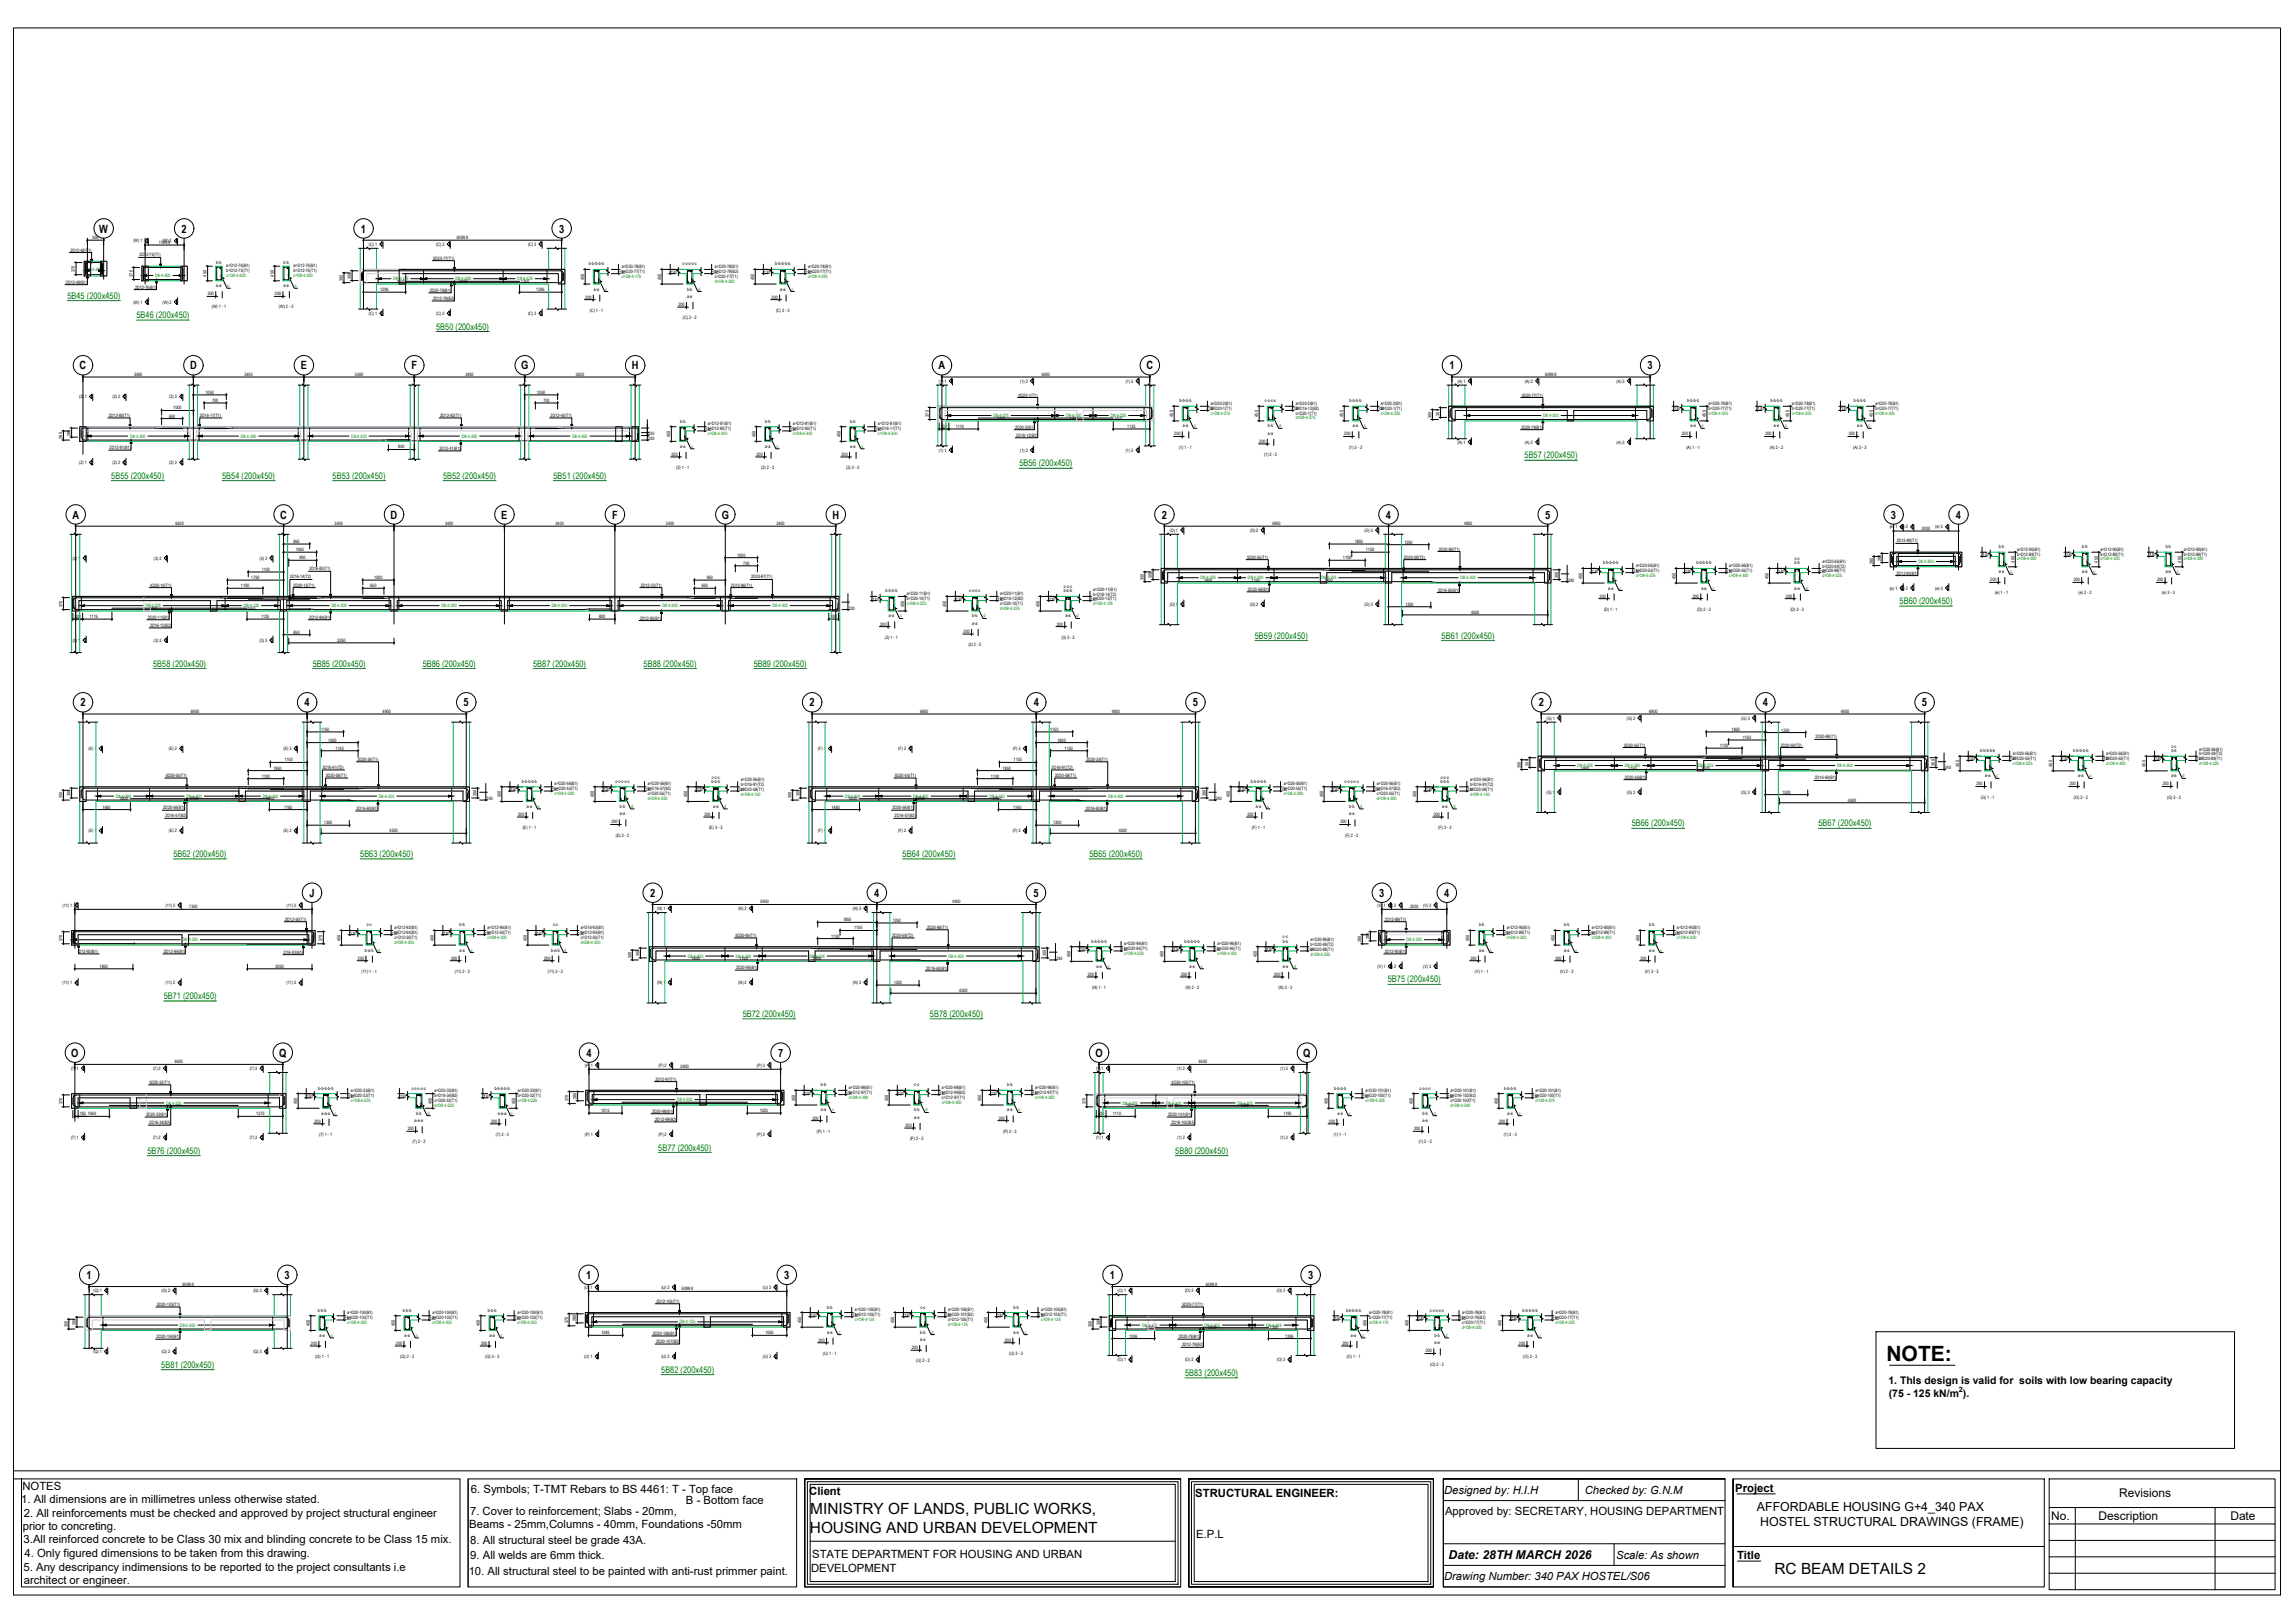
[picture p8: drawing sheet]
<svg xmlns="http://www.w3.org/2000/svg" width="841mm" height="594mm" viewBox="0 0 841 594" stroke-linecap="round" stroke-linejoin="round" font-family="sans-serif">
<defs><g id="words">
<text font-size="7.7" x="691.3" y="498.4">NOTE:</text>
<g font-size="5.6">
<text x="296.9" y="554.5">MINISTRY OF LANDS, PUBLIC WORKS,</text>
<text x="296.8" y="561.3">HOUSING AND URBAN DEVELOPMENT</text>
<text x="650.3" y="576.5">RC BEAM DETAILS 2</text>
</g>
<g font-size="4.5">
<text x="643.8" y="553.3">AFFORDABLE HOUSING G+4_340 PAX</text>
<text x="645.1" y="558.7">HOSTEL STRUCTURAL DRAWINGS (FRAME)</text>
<text x="530.8" y="571.1">Date: 28TH MARCH 2026</text>
</g>
<g font-size="4.4">
<text x="776.6" y="548.4">Revisions</text>
<text x="751.7" y="556.6">No.</text>
<text x="769" y="556.6">Description</text>
<text x="817.3" y="556.6">Date</text>
</g>
<g font-size="4.2">
<text x="36.4" y="85.2">W</text>
<text x="66.5" y="85.2">2</text>
<text x="132.3" y="85.2">1</text>
<text x="204.9" y="85.2">3</text>
<text x="29.2" y="135.3">C</text>
<text x="69.6" y="135.3">D</text>
<text x="110.2" y="135.3">E</text>
<text x="150.8" y="135.3">F</text>
<text x="191" y="135.3">G</text>
<text x="231.5" y="135.3">H</text>
<text x="343.9" y="135.3">A</text>
<text x="420.1" y="135.3">C</text>
<text x="531.1" y="135.3">1</text>
<text x="603.7" y="135.3">3</text>
<text x="26.5" y="189.9">A</text>
<text x="102.7" y="189.9">C</text>
<text x="143.2" y="189.9">D</text>
<text x="183.7" y="189.9">E</text>
<text x="224.3" y="189.9">F</text>
<text x="264.5" y="189.9">G</text>
<text x="305" y="189.9">H</text>
<text x="425.8" y="189.9">2</text>
<text x="507.9" y="189.9">4</text>
<text x="566.2" y="189.9">5</text>
<text x="693" y="189.9">3</text>
<text x="716.8" y="189.9">4</text>
<text x="29.4" y="258.7">2</text>
<text x="111.6" y="258.7">4</text>
<text x="169.9" y="258.7">5</text>
<text x="296.7" y="258.7">2</text>
<text x="378.8" y="258.7">4</text>
<text x="437.1" y="258.7">5</text>
<text x="563.9" y="258.7">2</text>
<text x="646" y="258.7">4</text>
<text x="704.3" y="258.7">5</text>
<text x="113.4" y="328.5">J</text>
<text x="238.2" y="328.5">2</text>
<text x="320.4" y="328.5">4</text>
<text x="378.7" y="328.5">5</text>
<text x="505.4" y="328.5">3</text>
<text x="529.2" y="328.5">4</text>
<text x="26.1" y="387">O</text>
<text x="102.3" y="387">Q</text>
<text x="214.9" y="387">4</text>
<text x="285.1" y="387">7</text>
<text x="401.4" y="387">O</text>
<text x="477.6" y="387">Q</text>
<text x="31.7" y="468.4">1</text>
<text x="104.3" y="468.4">3</text>
<text x="214.8" y="468.4">1</text>
<text x="287.4" y="468.4">3</text>
<text x="406.7" y="468.4">1</text>
<text x="479.3" y="468.4">3</text>
</g>
<g font-size="4.1">
<text x="8.2" y="545.8">NOTES</text>
<text x="7.8" y="550.4">1. All dimensions are in millimetres unless otherwise stated.</text>
<text x="172.6" y="546.7">6. Symbols; T-TMT Rebars to BS 4461: T - Top face</text>
<text x="251.4" y="551">B - Bottom face</text>
<text x="296.6" y="547.4">Client</text>
<text x="438" y="548.4">STRUCTURAL ENGINEER:</text>
<text x="529.2" y="547.1">Designed by: H.I.H</text>
<text x="580.8" y="547.1">Checked by: G.N.M</text>
<text x="635.9" y="546.3">Project</text>
<text x="8.8" y="555.5">2. All reinforcements must be checked and approved by project structural engineer</text>
<text x="172.3" y="554.8">7. Cover to reinforcement; Slabs - 20mm,</text>
<text x="529.6" y="555">Approved by: SECRETARY, HOUSING DEPARTMENT</text>
<text x="8.3" y="560.2">prior to concreting.</text>
<text x="172" y="559.5">Beams - 25mm,Columns - 40mm, Foundations -50mm</text>
<text x="438.4" y="563.2">E.P.L</text>
<text x="8.6" y="565.1">3.All reinforced concrete to be Class 30 mix and blinding concrete to be Class 15 mix.</text>
<text x="172.3" y="565.5">8. All structural steel be grade 43A.</text>
<text x="8.6" y="575.5">5. Any descripancy indimensions to be reported to the project consultants i.e</text>
<text x="9" y="570.2">4. Only figured dimensions to be taken from this drawing.</text>
<text x="172.3" y="571.1">9. All welds are 6mm thick.</text>
<text x="297.2" y="575.7">DEVELOPMENT</text>
<text x="297.6" y="570.8">STATE DEPARTMENT FOR HOUSING AND URBAN</text>
<text x="592.3" y="570.8">Scale: As shown</text>
<text x="636.6" y="570.9">Title</text>
<text x="8.7" y="580.2">architect or engineer.</text>
<text x="171.8" y="576.8">10. All structural steel to be painted with anti-rust primmer paint.</text>
<text x="529.2" y="578.8">Drawing Number: 340 PAX HOSTEL/S06</text>
</g>
<g font-size="3.8">
<text x="692" y="506.9">1. ThIs design is valid for soils with low bearing capacity</text>
<text x="692.1" y="511.5">(75 - 125 kN/m ).</text>
</g>
<g font-size="3.3" fill="#008100">
<text x="24.7" y="109.4">5B45 (200x450)</text>
<text x="50" y="116.5">5B46 (200x450)</text>
<text x="159.8" y="120.7">5B50 (200x450)</text>
<text x="558.7" y="167.8">5B57 (200x450)</text>
<text x="373.6" y="170.8">5B56 (200x450)</text>
<text x="40.8" y="175.3">5B55 (200x450)</text>
<text x="81.4" y="175.3">5B54 (200x450)</text>
<text x="121.9" y="175.3">5B53 (200x450)</text>
<text x="162.4" y="175.3">5B52 (200x450)</text>
<text x="202.8" y="175.3">5B51 (200x450)</text>
<text x="696.1" y="221.3">5B60 (200x450)</text>
<text x="459.9" y="233.9">5B59 (200x450)</text>
<text x="528.3" y="233.9">5B61 (200x450)</text>
<text x="56.1" y="244.1">5B58 (200x450)</text>
<text x="114.6" y="244.1">5B85 (200x450)</text>
<text x="154.9" y="244.1">5B86 (200x450)</text>
<text x="195.4" y="244.1">5B87 (200x450)</text>
<text x="235.9" y="244.1">5B88 (200x450)</text>
<text x="276.2" y="244.1">5B89 (200x450)</text>
<text x="598" y="302.7">5B66 (200x450)</text>
<text x="666.4" y="302.7">5B67 (200x450)</text>
<text x="63.5" y="313.9">5B62 (200x450)</text>
<text x="132" y="313.9">5B63 (200x450)</text>
<text x="330.8" y="313.9">5B64 (200x450)</text>
<text x="399.2" y="313.9">5B65 (200x450)</text>
<text x="508.6" y="359.8">5B75 (200x450)</text>
<text x="60" y="365.9">5B71 (200x450)</text>
<text x="272.2" y="372.5">5B72 (200x450)</text>
<text x="340.8" y="372.5">5B78 (200x450)</text>
<text x="54" y="422.6">5B76 (200x450)</text>
<text x="241.2" y="421.4">5B77 (200x450)</text>
<text x="430.7" y="422.6">5B80 (200x450)</text>
<text x="59.1" y="501">5B81 (200x450)</text>
<text x="242.3" y="502.8">5B82 (200x450)</text>
<text x="434.3" y="504">5B83 (200x450)</text>
</g>
<text font-size="2.7" x="717.9" y="509.8">2</text>
<g font-size="1.7">
<text x="33.9" y="87.6">500</text>
<text x="48.9" y="88.8">(W) 1</text>
<text x="58.2" y="89.4">1199.9</text>
<text x="59.6" y="88.8">(W) 2</text>
<text x="167.4" y="87.6">6099.9</text>
<text x="25.8" y="92.1">2D12-48(T1)</text>
<text x="51.1" y="93.9">2D12-75(T1)</text>
<text x="135.2" y="90">(C) 1</text>
<text x="158.8" y="95.1">5D20-77(T1)</text>
<text x="159.9" y="90">(C) 2</text>
<text x="193.5" y="90">(C) 3</text>
<text x="27.5" y="99.5" transform="rotate(-90 27.5 99.5)">370</text>
<text x="48.6" y="101.3" transform="rotate(-90 48.6 101.3)">370</text>
<text x="75.7" y="101.3" transform="rotate(-90 75.7 101.3)">450</text>
<text x="79.3" y="96.8">b-b</text>
<text x="82.9" y="99.5">b=D12-75(T1)</text>
<text x="82.9" y="97.7">a=D12-76(B1)</text>
<text x="100.3" y="101.3" transform="rotate(-90 100.3 101.3)">450</text>
<text x="103.9" y="96.8">b-b</text>
<text x="107.6" y="99.5">b=D12-75(T1)</text>
<text x="107.6" y="97.7">a=D12-76(B1)</text>
<text x="215.8" y="97.2">b-b-b-b-b</text>
<text x="226.9" y="100.2">130</text>
<text x="227.8" y="99.9">b=D20-77(T1)</text>
<text x="227.8" y="98.1">a=D20-78(B1)</text>
<text x="245.8" y="100.2">130</text>
<text x="250.1" y="97.2">c-c-c-c-c</text>
<text x="261" y="100.2">130</text>
<text x="262" y="101.7">c=D20-77(T1)</text>
<text x="262" y="98.1">a=D20-78(B1)</text>
<text x="262" y="99.9">b=D12-79(B2)</text>
<text x="280" y="100.2">130</text>
<text x="284.1" y="97.2">b-b-b-b-b</text>
<text x="295.1" y="100.2">130</text>
<text x="296.1" y="99.9">b=D20-77(T1)</text>
<text x="296.1" y="98.1">a=D20-78(B1)</text>
<text x="24.2" y="103.9">2D12-49(B1)</text>
<text x="49.5" y="105.7">2D12-76(B1)</text>
<text x="79.3" y="105.2">a-a</text>
<text x="103.9" y="105.2">a-a</text>
<text x="125.7" y="102.9" transform="rotate(-90 125.7 102.9)">300</text>
<text x="128.7" y="102.1" transform="rotate(-90 128.7 102.1)">300</text>
<text x="139.3" y="106.6">1295</text>
<text x="145.4" y="103.6">1400</text>
<text x="157.5" y="106.9">2D20-78(B1)</text>
<text x="168.3" y="103.6">2450</text>
<text x="190.9" y="103.6">1350</text>
<text x="196.5" y="106.6">1295</text>
<text x="214.1" y="102.5" transform="rotate(-90 214.1 102.5)">450</text>
<text x="217.6" y="106.4">a-a</text>
<text x="242.3" y="102.5" transform="rotate(-90 242.3 102.5)">450</text>
<text x="251.8" y="106.4">b-b</text>
<text x="276.4" y="102.5" transform="rotate(-90 276.4 102.5)">450</text>
<text x="285.9" y="106.4">a-a</text>
<text x="48.9" y="111.2">(W) 1</text>
<text x="59.6" y="111.2">(W) 2</text>
<text x="76.1" y="108.2">200</text>
<text x="77.6" y="113">(W) 1 - 1</text>
<text x="100.8" y="108.2">200</text>
<text x="102.2" y="113">(W) 2 - 2</text>
<text x="158.7" y="109.9">2D12-79(B2)</text>
<text x="214.5" y="109.4">200</text>
<text x="248.6" y="112.1">200</text>
<text x="251.8" y="109.2">a-a</text>
<text x="282.8" y="109.4">200</text>
<text x="135.2" y="115.3">(C) 1</text>
<text x="159.9" y="115.3">(C) 2</text>
<text x="193.5" y="115.3">(C) 3</text>
<text x="216.1" y="114.2">(C) 1 - 1</text>
<text x="250.2" y="116.9">(C) 2 - 2</text>
<text x="284.4" y="114.2">(C) 3 - 3</text>
<text x="49.1" y="137.7">3400</text>
<text x="89.6" y="137.7">3400</text>
<text x="130.1" y="137.7">3400</text>
<text x="170.5" y="137.7">3400</text>
<text x="211" y="137.7">3400</text>
<text x="381.7" y="137.7">6400</text>
<text x="566.3" y="137.7">6099.9</text>
<text x="344.1" y="140.1">(1) 1</text>
<text x="373.8" y="140.1">(1) 2</text>
<text x="412.5" y="140.1">(1) 3</text>
<text x="534.1" y="140.1">(A) 1</text>
<text x="558.8" y="140.1">(A) 2</text>
<text x="592.4" y="140.1">(A) 3</text>
<text x="29" y="145.8">(2) 1</text>
<text x="41.2" y="145.8">(2) 2</text>
<text x="62" y="145.8">(2) 3</text>
<text x="63.5" y="150">1000</text>
<text x="75.3" y="144.3">1050</text>
<text x="77.8" y="147.2">700</text>
<text x="196.8" y="144.3">1050</text>
<text x="199.1" y="147.2">700</text>
<text x="373.3" y="145.2">4D20-1(T1)</text>
<text x="432.3" y="147.3">b-b-b-b</text>
<text x="443.7" y="148.3">a=D20-2(B1)</text>
<text x="463.6" y="147.3">c-c-c-c</text>
<text x="474.8" y="148.3">a=D20-2(B1)</text>
<text x="494.6" y="147.3">b-b-b-b</text>
<text x="506" y="148.3">a=D20-2(B1)</text>
<text x="557.6" y="145.2">4D20-77(T1)</text>
<text x="618.3" y="147.3">b-b-b-b</text>
<text x="626.1" y="148.3">a=D20-78(B1)</text>
<text x="648.8" y="147.3">b-b-b-b</text>
<text x="656.7" y="148.3">a=D20-78(B1)</text>
<text x="679.4" y="147.3">b-b-b-b</text>
<text x="687.2" y="148.3">a=D20-78(B1)</text>
<text x="39.9" y="152.7">2D12-80(T1)</text>
<text x="61.9" y="152.9">650</text>
<text x="73.2" y="152.7">2D16-17(T1)</text>
<text x="161.3" y="152.7">2D12-82(T1)</text>
<text x="201.8" y="152.7">2D12-45(T1)</text>
<text x="249.2" y="154.8">b-b</text>
<text x="259.4" y="155.8">a=D12-81(B1)</text>
<text x="280.4" y="154.8">b-b</text>
<text x="290.6" y="155.8">a=D12-81(B1)</text>
<text x="311.5" y="154.8">b-b</text>
<text x="321.7" y="155.8">a=D12-81(B1)</text>
<text x="340.3" y="152.6" transform="rotate(-90 340.3 152.6)">370</text>
<text x="365.4" y="153.8">3300</text>
<text x="392" y="153.8">1200</text>
<text x="408.4" y="153.8">1600</text>
<text x="429.9" y="152.6" transform="rotate(-90 429.9 152.6)">450</text>
<text x="442.7" y="150.3">130</text>
<text x="443.7" y="150.1">b=D20-1(T1)</text>
<text x="461.1" y="152.6" transform="rotate(-90 461.1 152.6)">450</text>
<text x="473.8" y="150.3">130</text>
<text x="474.8" y="151.8">c=D20-1(T1)</text>
<text x="474.8" y="150.1">b=D16-12(B2)</text>
<text x="492.2" y="152.6" transform="rotate(-90 492.2 152.6)">450</text>
<text x="505" y="150.3">130</text>
<text x="506" y="150.1">b=D20-1(T1)</text>
<text x="524.6" y="153" transform="rotate(-90 524.6 153)">300</text>
<text x="527.5" y="152.2" transform="rotate(-90 527.5 152.2)">300</text>
<text x="613.5" y="150.3">130</text>
<text x="625.1" y="152.6" transform="rotate(-90 625.1 152.6)">450</text>
<text x="626.1" y="150.1">b=D20-77(T1)</text>
<text x="644.1" y="150.3">130</text>
<text x="655.7" y="152.6" transform="rotate(-90 655.7 152.6)">450</text>
<text x="656.7" y="150.1">b=D20-77(T1)</text>
<text x="674.7" y="150.3">130</text>
<text x="686.3" y="152.6" transform="rotate(-90 686.3 152.6)">450</text>
<text x="687.2" y="150.1">b=D20-77(T1)</text>
<text x="22.9" y="160.6" transform="rotate(-90 22.9 160.6)">280</text>
<text x="25.9" y="159.6" transform="rotate(-90 25.9 159.6)">280</text>
<text x="237.5" y="161.2">230</text>
<text x="237.5" y="159.5">230</text>
<text x="245.6" y="160.1" transform="rotate(-90 245.6 160.1)">450</text>
<text x="258.5" y="157.8">130</text>
<text x="259.4" y="157.5">b=D12-80(T1)</text>
<text x="276.8" y="160.1" transform="rotate(-90 276.8 160.1)">450</text>
<text x="289.6" y="157.8">130</text>
<text x="290.6" y="157.5">b=D12-80(T1)</text>
<text x="308" y="160.1" transform="rotate(-90 308 160.1)">450</text>
<text x="320.8" y="157.8">130</text>
<text x="321.7" y="157.5">b=D16-17(T1)</text>
<text x="344.8" y="156.7">300</text>
<text x="350.3" y="156.7">1115</text>
<text x="372" y="157">2D20-2(B1)</text>
<text x="372.4" y="160">2D16-12(B2)</text>
<text x="413.1" y="156.7">1125</text>
<text x="430.3" y="159.5">200</text>
<text x="433.5" y="156.5">a-a</text>
<text x="464.6" y="156.5">b-b</text>
<text x="464.6" y="159.3">a-a</text>
<text x="492.6" y="159.5">200</text>
<text x="495.8" y="156.5">a-a</text>
<text x="557.6" y="157">2D20-78(B1)</text>
<text x="616.3" y="159.5">200</text>
<text x="619.5" y="156.5">a-a</text>
<text x="646.9" y="159.5">200</text>
<text x="650" y="156.5">a-a</text>
<text x="677.5" y="159.5">200</text>
<text x="680.6" y="156.5">a-a</text>
<text x="40.2" y="164.5">2D12-81(B1)</text>
<text x="146" y="164.3">800</text>
<text x="161" y="164.8">2D12-41(B1)</text>
<text x="246.1" y="167">200</text>
<text x="249.2" y="164">a-a</text>
<text x="277.2" y="167">200</text>
<text x="280.4" y="164">a-a</text>
<text x="308.4" y="167">200</text>
<text x="311.5" y="164">a-a</text>
<text x="344.1" y="165.5">(1) 1</text>
<text x="373.8" y="165.5">(1) 2</text>
<text x="412.5" y="165.5">(1) 3</text>
<text x="432.1" y="164.3">(1) 1 - 1</text>
<text x="461.5" y="162.2">200</text>
<text x="463.2" y="167">(1) 2 - 2</text>
<text x="494.4" y="164.3">(1) 3 - 3</text>
<text x="534.1" y="162.5">(A) 1</text>
<text x="558.8" y="162.5">(A) 2</text>
<text x="592.4" y="162.5">(A) 3</text>
<text x="618" y="164.3">(A) 1 - 1</text>
<text x="648.6" y="164.3">(A) 2 - 2</text>
<text x="679.1" y="164.3">(A) 3 - 3</text>
<text x="29" y="170">(2) 1</text>
<text x="41.2" y="170">(2) 2</text>
<text x="62" y="170">(2) 3</text>
<text x="247.8" y="171.8">(2) 1 - 1</text>
<text x="279" y="171.8">(2) 2 - 2</text>
<text x="310.1" y="171.8">(2) 3 - 3</text>
<text x="64.3" y="192.3">6400</text>
<text x="122.6" y="192.3">3400</text>
<text x="163.1" y="192.3">3400</text>
<text x="203.6" y="192.3">3400</text>
<text x="244.1" y="192.3">3400</text>
<text x="284.5" y="192.3">3400</text>
<text x="428.7" y="194.8">(D) 1</text>
<text x="458.1" y="194.8">(D) 2</text>
<text x="466.3" y="192.3">6900</text>
<text x="500.1" y="194.8">(D) 3</text>
<text x="536.5" y="192.3">4900</text>
<text x="692.5" y="193.6">(e) 1 (e) 2</text>
<text x="704.3" y="194.1">2000</text>
<text x="709.2" y="193.6">(e) 3</text>
<text x="107.6" y="198.9">850</text>
<text x="108.4" y="201.9">1050</text>
<text x="270.1" y="203.9">1000</text>
<text x="496.5" y="198.9">1850</text>
<text x="500.6" y="201.9">1150</text>
<text x="514.7" y="199.1">1250</text>
<text x="527.2" y="201.7">2D20-88(T1)</text>
<text x="695.1" y="198.7">2D12-89(T1)</text>
<text x="726.6" y="203.8">130</text>
<text x="732.5" y="200.8">b-b</text>
<text x="739.1" y="203.5">b=D12-89(T1)</text>
<text x="739.1" y="201.7">a=D12-90(B1)</text>
<text x="757.1" y="203.8">130</text>
<text x="763.1" y="200.8">b-b</text>
<text x="769.7" y="203.5">b=D12-89(T1)</text>
<text x="769.7" y="201.7">a=D12-90(B1)</text>
<text x="787.7" y="203.8">130</text>
<text x="793.6" y="200.8">b-b</text>
<text x="800.3" y="203.5">b=D12-89(T1)</text>
<text x="800.3" y="201.7">a=D12-90(B1)</text>
<text x="26.6" y="205">(3) 1</text>
<text x="56.4" y="205">(3) 2</text>
<text x="95.1" y="205">(3) 3</text>
<text x="95.9" y="209.1">1100</text>
<text x="109.8" y="204.8">900</text>
<text x="113.4" y="208.9">2D16-83(T1)</text>
<text x="272.4" y="206.9">700</text>
<text x="457" y="204.6">5D20-55(T1)</text>
<text x="492.2" y="204.8">1100</text>
<text x="514.5" y="204.6">2D20-59(T2)</text>
<text x="583.4" y="209.7">130</text>
<text x="587.5" y="206.7">b-b-b-b-b</text>
<text x="598.6" y="209.7">130</text>
<text x="599.5" y="209.4">b=D20-55(T1)</text>
<text x="599.5" y="207.7">a=D20-56(B1)</text>
<text x="617.5" y="209.7">130</text>
<text x="621.7" y="206.7">b-b-b-b-b</text>
<text x="632.7" y="209.7">130</text>
<text x="633.7" y="209.4">b=D20-55(T1)</text>
<text x="633.7" y="207.7">a=D20-56(B1)</text>
<text x="651.7" y="209.7">130</text>
<text x="657.6" y="206.7">b-b</text>
<text x="657.7" y="205.2">c-c</text>
<text x="666.8" y="209.7">130</text>
<text x="667.8" y="206.1">a=D20-56(B1)</text>
<text x="667.8" y="207.9">b=D20-59(T2)</text>
<text x="667.8" y="209.7">c=D20-88(T1)</text>
<text x="686.4" y="206.6" transform="rotate(-90 686.4 206.6)">280</text>
<text x="689.4" y="205.5" transform="rotate(-90 689.4 205.5)">280</text>
<text x="732.5" y="210">a-a</text>
<text x="738.2" y="206" transform="rotate(-90 738.2 206)">450</text>
<text x="763.1" y="210">a-a</text>
<text x="768.7" y="206" transform="rotate(-90 768.7 206)">450</text>
<text x="793.6" y="210">a-a</text>
<text x="799.3" y="206" transform="rotate(-90 799.3 206)">450</text>
<text x="55.1" y="214.9">4D20-10(T1)</text>
<text x="88.3" y="215.1">1100</text>
<text x="92.1" y="212.1">1750</text>
<text x="106.3" y="211.9">3D16-14(T2)</text>
<text x="107.5" y="214.9">3D20-13(T1)</text>
<text x="135.7" y="215.1">650</text>
<text x="137.1" y="212.1">1000</text>
<text x="234.8" y="214.9">2D12-23(T1)</text>
<text x="257.2" y="215.1">650</text>
<text x="259" y="212.1">950</text>
<text x="267.9" y="214.9">2D12-86(T1)</text>
<text x="275.3" y="211.9">2D20-87(T1)</text>
<text x="389.9" y="215.4">c-c-c</text>
<text x="419.2" y="212.4" transform="rotate(-90 419.2 212.4)">300</text>
<text x="422.2" y="211.6" transform="rotate(-90 422.2 211.6)">300</text>
<text x="441.2" y="213.1">1800</text>
<text x="458.7" y="213.1">1150</text>
<text x="485.4" y="213.1">3400</text>
<text x="571" y="211.6" transform="rotate(-90 571 211.6)">300</text>
<text x="574.6" y="213">240</text>
<text x="579.8" y="212" transform="rotate(-90 579.8 212)">450</text>
<text x="589.3" y="215.9">a-a</text>
<text x="613.9" y="212" transform="rotate(-90 613.9 212)">450</text>
<text x="623.5" y="215.9">a-a</text>
<text x="648.1" y="212" transform="rotate(-90 648.1 212)">450</text>
<text x="657.6" y="215.9">a-a</text>
<text x="692.5" y="215.9">(e) 1 (e) 2</text>
<text x="695" y="210.5">2D12-90(B1)</text>
<text x="709.2" y="215.9">(e) 3</text>
<text x="729.4" y="212.9">200</text>
<text x="759.9" y="212.9">200</text>
<text x="790.5" y="212.9">200</text>
<text x="319.8" y="220">130</text>
<text x="324.5" y="217">b-b-b-b</text>
<text x="332.3" y="219.7">b=D20-10(T1)</text>
<text x="332.3" y="217.9">a=D20-11(B1)</text>
<text x="350.3" y="220">130</text>
<text x="355.2" y="217">c-c-c-c</text>
<text x="365.5" y="220">130</text>
<text x="366.5" y="221.5">c=D20-10(T1)</text>
<text x="366.5" y="217.9">a=D20-11(B1)</text>
<text x="366.5" y="219.7">b=D16-12(B2)</text>
<text x="384.5" y="220">130</text>
<text x="389.8" y="217">b-b-b</text>
<text x="399.6" y="220">130</text>
<text x="400.6" y="216.3">a=D20-11(B1)</text>
<text x="400.6" y="219.9">c=D20-13(T1)</text>
<text x="400.6" y="218.1">b=D16-14(T2)</text>
<text x="428.7" y="221.9">(D) 1</text>
<text x="457.3" y="216.4">2D20-56(B1)</text>
<text x="458.1" y="221.9">(D) 2</text>
<text x="500.1" y="221.9">(D) 3</text>
<text x="515" y="221.9">1300</text>
<text x="527" y="216.7">2D16-60(B1)</text>
<text x="586.2" y="218.9">200</text>
<text x="620.3" y="218.9">200</text>
<text x="654.5" y="218.9">200</text>
<text x="731.1" y="217.7">(e) 1 - 1</text>
<text x="761.7" y="217.7">(e) 2 - 2</text>
<text x="792.2" y="217.7">(e) 3 - 3</text>
<text x="22.9" y="222.2" transform="rotate(-90 22.9 222.2)">370</text>
<text x="27.4" y="226.4">300</text>
<text x="32.8" y="226.4">1115</text>
<text x="54.2" y="226.7">2D20-11(B1)</text>
<text x="54.6" y="223.4">4450</text>
<text x="90.6" y="223.4">1650</text>
<text x="95.7" y="226.4">1125</text>
<text x="113.3" y="226.7">2D12-84(B1)</text>
<text x="219.5" y="226.4">800</text>
<text x="234.5" y="226.9">2D12-85(B1)</text>
<text x="304.4" y="226.4">300</text>
<text x="311.1" y="223.2">230</text>
<text x="325.7" y="226.2">a-a</text>
<text x="331.4" y="222.2" transform="rotate(-90 331.4 222.2)">450</text>
<text x="346.8" y="222.2" transform="rotate(-90 346.8 222.2)">450</text>
<text x="356.3" y="226.2">b-b</text>
<text x="380.9" y="222.2" transform="rotate(-90 380.9 222.2)">450</text>
<text x="390.4" y="226.2">a-a</text>
<text x="539.1" y="224.8">4500</text>
<text x="587.8" y="223.7">(D) 1 - 1</text>
<text x="621.9" y="223.7">(D) 2 - 2</text>
<text x="656.1" y="223.7">(D) 3 - 3</text>
<text x="55" y="229.6">2D16-12(B2)</text>
<text x="107.6" y="232.1">850</text>
<text x="322.6" y="229.1">200</text>
<text x="324.3" y="233.9">(3) 1 - 1</text>
<text x="353.1" y="231.9">200</text>
<text x="356.3" y="228.9">a-a</text>
<text x="387.3" y="229.1">200</text>
<text x="389" y="233.9">(3) 3 - 3</text>
<text x="26.6" y="235.1">(3) 1</text>
<text x="56.4" y="235.1">(3) 2</text>
<text x="95.1" y="235.1">(3) 3</text>
<text x="123.6" y="235.1">3250</text>
<text x="354.9" y="236.6">(3) 2 - 2</text>
<text x="70" y="261.1">6900</text>
<text x="140.2" y="261.1">4900</text>
<text x="337.2" y="261.1">6900</text>
<text x="407.4" y="261.1">4900</text>
<text x="566.7" y="263.5">(G) 1</text>
<text x="596.2" y="263.5">(G) 2</text>
<text x="604.4" y="261.1">6900</text>
<text x="638.1" y="263.5">(G) 3</text>
<text x="674.6" y="261.1">4900</text>
<text x="117.7" y="267.7">1150</text>
<text x="384.8" y="267.7">1150</text>
<text x="634.6" y="267.7">1850</text>
<text x="652.8" y="267.9">1250</text>
<text x="32.4" y="274.7">(E) 1</text>
<text x="61.9" y="274.7">(E) 2</text>
<text x="103.9" y="274.7">(E) 3</text>
<text x="120.3" y="271.6">1600</text>
<text x="122.9" y="274.6">1150</text>
<text x="299.7" y="274.7">(F) 1</text>
<text x="329.2" y="274.7">(F) 2</text>
<text x="371.1" y="274.7">(F) 3</text>
<text x="387.5" y="271.6">1600</text>
<text x="390.2" y="274.6">1150</text>
<text x="595.1" y="273.4">5D20-55(T1)</text>
<text x="630.3" y="273.6">1100</text>
<text x="638.7" y="270.7">1150</text>
<text x="652.6" y="273.4">2D20-59(T2)</text>
<text x="665.4" y="270.4">2D20-88(T1)</text>
<text x="725.6" y="275.5">b-b-b-b-b</text>
<text x="759.8" y="275.5">b-b-b-b-b</text>
<text x="795.7" y="275.5">b-b</text>
<text x="795.8" y="274">c-c</text>
<text x="805.9" y="274.9">a=D20-56(B1)</text>
<text x="100.2" y="281.9">1850</text>
<text x="104.3" y="278.9">1150</text>
<text x="118.2" y="281.6">3D16-91(T2)</text>
<text x="131" y="278.7">2D20-26(T1)</text>
<text x="367.4" y="281.9">1850</text>
<text x="371.5" y="278.9">1150</text>
<text x="385.4" y="281.6">3D16-91(T2)</text>
<text x="398.2" y="278.7">2D20-26(T1)</text>
<text x="557.3" y="281.2" transform="rotate(-90 557.3 281.2)">300</text>
<text x="560.3" y="280.4" transform="rotate(-90 560.3 280.4)">300</text>
<text x="579.4" y="281.9">1800</text>
<text x="596.8" y="281.9">1150</text>
<text x="623.6" y="281.9">3400</text>
<text x="709.1" y="280.4" transform="rotate(-90 709.1 280.4)">300</text>
<text x="712.7" y="281.8">240</text>
<text x="717.9" y="280.8" transform="rotate(-90 717.9 280.8)">450</text>
<text x="721.5" y="278.5">130</text>
<text x="736.7" y="278.5">130</text>
<text x="737.6" y="278.2">b=D20-55(T1)</text>
<text x="737.6" y="276.5">a=D20-56(B1)</text>
<text x="752.1" y="280.8" transform="rotate(-90 752.1 280.8)">450</text>
<text x="755.6" y="278.5">130</text>
<text x="770.8" y="278.5">130</text>
<text x="771.8" y="278.2">b=D20-55(T1)</text>
<text x="771.8" y="276.5">a=D20-56(B1)</text>
<text x="786.2" y="280.8" transform="rotate(-90 786.2 280.8)">450</text>
<text x="789.8" y="278.5">130</text>
<text x="805" y="278.5">130</text>
<text x="805.9" y="276.7">b=D20-59(T2)</text>
<text x="805.9" y="278.5">c=D20-88(T1)</text>
<text x="60.7" y="284.6">5D20-55(T1)</text>
<text x="95.9" y="284.8">1100</text>
<text x="119.4" y="284.6">3D20-58(T1)</text>
<text x="191.2" y="286.7">b-b-b-b-b</text>
<text x="203.2" y="287.7">a=D20-56(B1)</text>
<text x="225.5" y="286.7">c-c-c-c-c</text>
<text x="237.4" y="287.7">a=D20-56(B1)</text>
<text x="260.7" y="286.7">b-b-b</text>
<text x="260.8" y="285.2">c-c-c</text>
<text x="271.5" y="286.1">a=D20-56(B1)</text>
<text x="271.5" y="287.9">b=D16-91(T2)</text>
<text x="327.9" y="284.6">5D20-55(T1)</text>
<text x="363.1" y="284.8">1100</text>
<text x="386.6" y="284.6">3D20-58(T1)</text>
<text x="458.4" y="286.7">b-b-b-b-b</text>
<text x="470.5" y="287.7">a=D20-56(B1)</text>
<text x="492.7" y="286.7">c-c-c-c-c</text>
<text x="504.6" y="287.7">a=D20-56(B1)</text>
<text x="527.9" y="286.7">b-b-b</text>
<text x="528" y="285.2">c-c-c</text>
<text x="538.7" y="286.1">a=D20-56(B1)</text>
<text x="538.7" y="287.9">b=D16-91(T2)</text>
<text x="595.4" y="285.2">2D20-56(B1)</text>
<text x="665.1" y="285.5">2D16-60(B1)</text>
<text x="724.3" y="287.7">200</text>
<text x="727.4" y="284.7">a-a</text>
<text x="758.5" y="287.7">200</text>
<text x="761.6" y="284.7">a-a</text>
<text x="792.6" y="287.7">200</text>
<text x="795.7" y="284.7">a-a</text>
<text x="22.9" y="292.4" transform="rotate(-90 22.9 292.4)">300</text>
<text x="25.9" y="291.6" transform="rotate(-90 25.9 291.6)">300</text>
<text x="43.8" y="293.1">1600</text>
<text x="69.7" y="293.1">2750</text>
<text x="97.6" y="293.1">1950</text>
<text x="174.7" y="291.6" transform="rotate(-90 174.7 291.6)">300</text>
<text x="178.3" y="293">240</text>
<text x="183.5" y="292" transform="rotate(-90 183.5 292)">450</text>
<text x="187.1" y="289.7">130</text>
<text x="202.3" y="289.7">130</text>
<text x="203.2" y="289.4">b=D20-55(T1)</text>
<text x="217.7" y="292" transform="rotate(-90 217.7 292)">450</text>
<text x="221.2" y="289.7">130</text>
<text x="236.4" y="289.7">130</text>
<text x="237.4" y="291.2">c=D20-55(T1)</text>
<text x="237.4" y="289.4">b=D16-57(B2)</text>
<text x="251.8" y="292" transform="rotate(-90 251.8 292)">450</text>
<text x="255.4" y="289.7">130</text>
<text x="270.5" y="289.7">130</text>
<text x="271.5" y="289.7">c=D20-58(T1)</text>
<text x="290.1" y="292.4" transform="rotate(-90 290.1 292.4)">300</text>
<text x="293.1" y="291.6" transform="rotate(-90 293.1 291.6)">300</text>
<text x="311" y="293.1">1600</text>
<text x="336" y="293.1">2600</text>
<text x="363.9" y="293.1">2100</text>
<text x="441.9" y="291.6" transform="rotate(-90 441.9 291.6)">300</text>
<text x="445.5" y="293">240</text>
<text x="450.7" y="292" transform="rotate(-90 450.7 292)">450</text>
<text x="454.3" y="289.7">130</text>
<text x="469.5" y="289.7">130</text>
<text x="470.5" y="289.4">b=D20-55(T1)</text>
<text x="484.9" y="292" transform="rotate(-90 484.9 292)">450</text>
<text x="488.4" y="289.7">130</text>
<text x="503.6" y="289.7">130</text>
<text x="504.6" y="291.2">c=D20-55(T1)</text>
<text x="504.6" y="289.4">b=D16-57(B2)</text>
<text x="519" y="292" transform="rotate(-90 519 292)">450</text>
<text x="522.6" y="289.7">130</text>
<text x="537.7" y="289.7">130</text>
<text x="538.7" y="289.7">c=D20-58(T1)</text>
<text x="566.7" y="290.7">(G) 1</text>
<text x="596.2" y="290.7">(G) 2</text>
<text x="638.1" y="290.7">(G) 3</text>
<text x="653.1" y="290.7">1300</text>
<text x="677.2" y="293.6">4500</text>
<text x="725.9" y="292.5">(G) 1 - 1</text>
<text x="760" y="292.5">(G) 2 - 2</text>
<text x="794.2" y="292.5">(G) 3 - 3</text>
<text x="37.5" y="296.1">1460</text>
<text x="59.8" y="296.4">2D20-56(B1)</text>
<text x="60.6" y="299.4">2D16-57(B2)</text>
<text x="104.1" y="296.1">1160</text>
<text x="130.7" y="296.7">2D16-60(B1)</text>
<text x="189.9" y="298.9">200</text>
<text x="193" y="295.9">a-a</text>
<text x="227.2" y="295.9">b-b</text>
<text x="227.2" y="298.7">a-a</text>
<text x="258.2" y="298.9">200</text>
<text x="261.3" y="295.9">a-a</text>
<text x="304.7" y="296.1">1460</text>
<text x="327" y="296.4">2D20-56(B1)</text>
<text x="327.9" y="299.4">2D16-57(B2)</text>
<text x="371.3" y="296.1">1160</text>
<text x="397.9" y="296.7">2D16-60(B1)</text>
<text x="457.1" y="298.9">200</text>
<text x="460.2" y="295.9">a-a</text>
<text x="494.4" y="295.9">b-b</text>
<text x="494.4" y="298.7">a-a</text>
<text x="525.4" y="298.9">200</text>
<text x="528.5" y="295.9">a-a</text>
<text x="32.4" y="304.8">(E) 1</text>
<text x="61.9" y="304.8">(E) 2</text>
<text x="103.9" y="304.8">(E) 3</text>
<text x="118.7" y="301.9">1300</text>
<text x="142.8" y="304.8">4500</text>
<text x="191.6" y="303.7">(E) 1 - 1</text>
<text x="224" y="301.6">200</text>
<text x="259.8" y="303.7">(E) 3 - 3</text>
<text x="299.7" y="304.8">(F) 1</text>
<text x="329.2" y="304.8">(F) 2</text>
<text x="371.1" y="304.8">(F) 3</text>
<text x="385.9" y="301.9">1300</text>
<text x="410" y="304.8">4500</text>
<text x="458.8" y="303.7">(F) 1 - 1</text>
<text x="491.2" y="301.6">200</text>
<text x="527.1" y="303.7">(F) 3 - 3</text>
<text x="225.7" y="306.4">(E) 2 - 2</text>
<text x="492.9" y="306.4">(F) 2 - 2</text>
<text x="22.9" y="332.1">(11) 1</text>
<text x="60.7" y="332.1">(11) 2</text>
<text x="69.4" y="332.7">7300</text>
<text x="105" y="332.1">(11) 3</text>
<text x="240.8" y="333.3">(N) 1</text>
<text x="270.6" y="333.3">(N) 2</text>
<text x="278.7" y="330.9">6900</text>
<text x="312.6" y="333.3">(N) 3</text>
<text x="349" y="330.9">4900</text>
<text x="504.9" y="332.1">(V) 1 (V) 2</text>
<text x="516.8" y="332.7">2000</text>
<text x="521.5" y="332.1">(V) 3</text>
<text x="104.5" y="337.2">2D12-50(T1)</text>
<text x="134.4" y="339.3">c-c</text>
<text x="144.5" y="340.3">a=D12-92(B1)</text>
<text x="168.4" y="339.3">b-b</text>
<text x="178.7" y="340.3">a=D12-94(B1)</text>
<text x="202.7" y="339.3">c-c</text>
<text x="212.8" y="340.3">a=D16-93(B1)</text>
<text x="308.9" y="337.4">1850</text>
<text x="313" y="340.4">1150</text>
<text x="327.1" y="337.7">1250</text>
<text x="339.7" y="340.2">2D20-88(T1)</text>
<text x="507.5" y="337.2">2D12-89(T1)</text>
<text x="542" y="339.3">b-b</text>
<text x="552.2" y="340.3">a=D12-90(B1)</text>
<text x="573.2" y="339.3">b-b</text>
<text x="583.4" y="340.3">a=D12-90(B1)</text>
<text x="604.3" y="339.3">b-b</text>
<text x="614.5" y="340.3">a=D12-90(B1)</text>
<text x="22.9" y="344.6" transform="rotate(-90 22.9 344.6)">370</text>
<text x="118.1" y="344.6" transform="rotate(-90 118.1 344.6)">370</text>
<text x="124.8" y="344.6" transform="rotate(-90 124.8 344.6)">450</text>
<text x="128.4" y="342.3">130</text>
<text x="143.5" y="342.3">130</text>
<text x="144.5" y="343.8">c=D12-50(T1)</text>
<text x="144.5" y="342.1">b=D12-94(B1)</text>
<text x="158.9" y="344.6" transform="rotate(-90 158.9 344.6)">450</text>
<text x="162.5" y="342.3">130</text>
<text x="177.7" y="342.3">130</text>
<text x="178.7" y="342.1">b=D12-50(T1)</text>
<text x="193.1" y="344.6" transform="rotate(-90 193.1 344.6)">450</text>
<text x="196.6" y="342.3">130</text>
<text x="211.8" y="342.3">130</text>
<text x="212.8" y="343.8">c=D12-50(T1)</text>
<text x="212.8" y="342.1">b=D12-94(B1)</text>
<text x="269.5" y="343.2">5D20-95(T1)</text>
<text x="304.6" y="343.4">1100</text>
<text x="326.9" y="343.2">2D20-59(T2)</text>
<text x="400" y="345.3">b-b-b-b-b</text>
<text x="412" y="346.2">a=D20-96(B1)</text>
<text x="434.1" y="345.3">b-b-b-b-b</text>
<text x="446.2" y="346.2">a=D20-96(B1)</text>
<text x="470.1" y="345.3">b-b</text>
<text x="470.2" y="343.7">c-c</text>
<text x="480.3" y="344.7">a=D20-96(B1)</text>
<text x="480.3" y="346.5">b=D20-59(T2)</text>
<text x="498.9" y="345.1" transform="rotate(-90 498.9 345.1)">280</text>
<text x="501.8" y="344" transform="rotate(-90 501.8 344)">280</text>
<text x="538.4" y="344.6" transform="rotate(-90 538.4 344.6)">450</text>
<text x="551.2" y="342.3">130</text>
<text x="552.2" y="342.1">b=D12-89(T1)</text>
<text x="569.6" y="344.6" transform="rotate(-90 569.6 344.6)">450</text>
<text x="582.4" y="342.3">130</text>
<text x="583.4" y="342.1">b=D12-89(T1)</text>
<text x="600.8" y="344.6" transform="rotate(-90 600.8 344.6)">450</text>
<text x="613.5" y="342.3">130</text>
<text x="614.5" y="342.1">b=D12-89(T1)</text>
<text x="28.9" y="349">D12-92(B1)</text>
<text x="60.1" y="349">2D12-94(B1)</text>
<text x="104" y="349.3">D16-93(B1)</text>
<text x="131.2" y="351.5">200</text>
<text x="133.7" y="348.6">b-a-b</text>
<text x="165.3" y="351.5">200</text>
<text x="168.4" y="348.6">a-a</text>
<text x="199.4" y="351.5">200</text>
<text x="202" y="348.6">b-a-b</text>
<text x="231.4" y="350.9" transform="rotate(-90 231.4 350.9)">300</text>
<text x="234.3" y="350.2" transform="rotate(-90 234.3 350.2)">300</text>
<text x="253.4" y="351.7">1800</text>
<text x="271" y="351.7">1150</text>
<text x="297.9" y="351.7">3400</text>
<text x="383.4" y="350.2" transform="rotate(-90 383.4 350.2)">300</text>
<text x="387.1" y="351.6">240</text>
<text x="392.3" y="350.5" transform="rotate(-90 392.3 350.5)">450</text>
<text x="395.9" y="348.3">130</text>
<text x="411" y="348.3">130</text>
<text x="412" y="348">b=D20-95(T1)</text>
<text x="426.4" y="350.5" transform="rotate(-90 426.4 350.5)">450</text>
<text x="430" y="348.3">130</text>
<text x="445.2" y="348.3">130</text>
<text x="446.2" y="348">b=D20-95(T1)</text>
<text x="460.6" y="350.5" transform="rotate(-90 460.6 350.5)">450</text>
<text x="464.1" y="348.3">130</text>
<text x="479.3" y="348.3">130</text>
<text x="480.3" y="348.2">c=D20-88(T1)</text>
<text x="507.5" y="349">2D12-90(B1)</text>
<text x="538.9" y="351.5">200</text>
<text x="542" y="348.6">a-a</text>
<text x="570" y="351.5">200</text>
<text x="573.2" y="348.6">a-a</text>
<text x="601.2" y="351.5">200</text>
<text x="604.3" y="348.6">a-a</text>
<text x="36.5" y="354.5">1800</text>
<text x="101" y="354.5">2000</text>
<text x="132.5" y="356.3">(11) 1 - 1</text>
<text x="166.7" y="356.3">(11) 2 - 2</text>
<text x="200.8" y="356.3">(11) 3 - 3</text>
<text x="269.8" y="355">2D20-96(B1)</text>
<text x="339.4" y="355.2">2D16-60(B1)</text>
<text x="398.7" y="357.4">200</text>
<text x="401.8" y="354.5">a-a</text>
<text x="432.8" y="357.4">200</text>
<text x="435.9" y="354.5">a-a</text>
<text x="466.9" y="357.4">200</text>
<text x="470.1" y="354.5">a-a</text>
<text x="504.9" y="354.5">(V) 1 (V) 2</text>
<text x="521.5" y="354.5">(V) 3</text>
<text x="540.5" y="356.3">(V) 1 - 1</text>
<text x="571.7" y="356.3">(V) 2 - 2</text>
<text x="602.8" y="356.3">(V) 3 - 3</text>
<text x="22.9" y="360.6">(11) 1</text>
<text x="60.7" y="360.6">(11) 2</text>
<text x="105" y="360.6">(11) 3</text>
<text x="240.8" y="360.4">(N) 1</text>
<text x="270.6" y="360.4">(N) 2</text>
<text x="312.6" y="360.4">(N) 3</text>
<text x="327.5" y="360.4">1300</text>
<text x="351.5" y="363.4">4500</text>
<text x="400.3" y="362.2">(N) 1 - 1</text>
<text x="434.4" y="362.2">(N) 2 - 2</text>
<text x="468.6" y="362.2">(N) 3 - 3</text>
<text x="64" y="389.5">6400</text>
<text x="439.3" y="389.5">6400</text>
<text x="26" y="391.9">(7) 1</text>
<text x="56.1" y="391.9">(7) 2</text>
<text x="91.5" y="391.9">(7) 3</text>
<text x="214.3" y="390.7">(P) 1</text>
<text x="240.2" y="395.8">2D12-97(T1)</text>
<text x="241.4" y="390.7">(P) 2</text>
<text x="249.4" y="391.2">5900</text>
<text x="277.4" y="390.7">(P) 3</text>
<text x="401.7" y="391.9">(1) 1</text>
<text x="431.4" y="391.9">(1) 2</text>
<text x="469.2" y="391.9">(1) 3</text>
<text x="54.8" y="397">5D20-32(T1)</text>
<text x="116.6" y="399.1">b-b-b-b-b</text>
<text x="128.6" y="401.8">b=D20-32(T1)</text>
<text x="128.6" y="400">a=D20-33(B1)</text>
<text x="150.9" y="399.1">c-c-c-c-c</text>
<text x="159.2" y="400">a=D20-33(B1)</text>
<text x="159.2" y="401.8">b=D16-34(B2)</text>
<text x="181.3" y="399.1">b-b-b-b-b</text>
<text x="189.7" y="401.8">b=D20-32(T1)</text>
<text x="189.7" y="400">a=D20-33(B1)</text>
<text x="294.9" y="400.9">130</text>
<text x="300.8" y="397.9">b-b</text>
<text x="310.1" y="400.9">130</text>
<text x="311.1" y="400.6">b=D12-97(T1)</text>
<text x="311.1" y="398.8">a=D20-98(B1)</text>
<text x="329" y="400.9">130</text>
<text x="335.1" y="397.9">c-c</text>
<text x="344.2" y="400.9">130</text>
<text x="345.2" y="398.8">a=D20-98(B1)</text>
<text x="345.2" y="400.6">b=D12-99(B2)</text>
<text x="363.2" y="400.9">130</text>
<text x="369.1" y="397.9">b-b</text>
<text x="378.4" y="400.9">130</text>
<text x="379.3" y="400.6">b=D12-97(T1)</text>
<text x="379.3" y="398.8">a=D20-98(B1)</text>
<text x="429.4" y="397">4D20-100(T1)</text>
<text x="488.9" y="399.1">b-b-b-b</text>
<text x="500.4" y="401.8">b=D20-100(T1)</text>
<text x="500.4" y="400">a=D20-101(B1)</text>
<text x="520.2" y="399.1">c-c-c-c</text>
<text x="531.5" y="400">a=D20-101(B1)</text>
<text x="531.5" y="401.8">b=D16-102(B2)</text>
<text x="551.3" y="399.1">b-b-b-b</text>
<text x="562.7" y="401.8">b=D20-100(T1)</text>
<text x="562.7" y="400">a=D20-101(B1)</text>
<text x="22.9" y="404.3" transform="rotate(-90 22.9 404.3)">370</text>
<text x="108.9" y="404.3" transform="rotate(-90 108.9 404.3)">450</text>
<text x="112.4" y="402.1">130</text>
<text x="127.6" y="402.1">130</text>
<text x="146.6" y="402.1">130</text>
<text x="158.2" y="404.3" transform="rotate(-90 158.2 404.3)">450</text>
<text x="159.2" y="403.6">c=D20-32(T1)</text>
<text x="177.2" y="402.1">130</text>
<text x="188.8" y="404.3" transform="rotate(-90 188.8 404.3)">450</text>
<text x="208.3" y="403.1" transform="rotate(-90 208.3 403.1)">370</text>
<text x="211.3" y="402.6" transform="rotate(-90 211.3 402.6)">280</text>
<text x="220.3" y="407.3">1015</text>
<text x="238.9" y="407.6">2D20-98(B1)</text>
<text x="278.4" y="407.3">1025</text>
<text x="291.3" y="403.2" transform="rotate(-90 291.3 403.2)">450</text>
<text x="300.8" y="407.1">a-a</text>
<text x="325.5" y="403.2" transform="rotate(-90 325.5 403.2)">450</text>
<text x="335" y="407.1">b-b</text>
<text x="345.2" y="402.4">c=D12-97(T1)</text>
<text x="359.6" y="403.2" transform="rotate(-90 359.6 403.2)">450</text>
<text x="369.1" y="407.1">a-a</text>
<text x="397.9" y="404.3" transform="rotate(-90 397.9 404.3)">370</text>
<text x="412.7" y="405.5">1600</text>
<text x="428.6" y="405.5">1100</text>
<text x="454.8" y="405.5">3300</text>
<text x="486.6" y="404.3" transform="rotate(-90 486.6 404.3)">450</text>
<text x="499.4" y="402.1">130</text>
<text x="517.7" y="404.3" transform="rotate(-90 517.7 404.3)">450</text>
<text x="530.5" y="402.1">130</text>
<text x="531.5" y="403.6">c=D20-100(T1)</text>
<text x="548.9" y="404.3" transform="rotate(-90 548.9 404.3)">450</text>
<text x="561.7" y="402.1">130</text>
<text x="29.2" y="408.5">160</text>
<text x="32.2" y="408.5">1060</text>
<text x="53.5" y="408.8">3D20-33(B1)</text>
<text x="54.7" y="411.7">2D16-34(B2)</text>
<text x="93.9" y="408.5">1370</text>
<text x="115.3" y="411.2">200</text>
<text x="117.8" y="408.3">a-a-a</text>
<text x="149.4" y="414">200</text>
<text x="151.9" y="411">a-a-a</text>
<text x="152.5" y="408.3">b-b</text>
<text x="180" y="411.2">200</text>
<text x="182.5" y="408.3">a-a-a</text>
<text x="240.1" y="410.5">2D12-99(B2)</text>
<text x="297.7" y="410.1">200</text>
<text x="331.9" y="412.8">200</text>
<text x="335" y="409.9">a-a</text>
<text x="366" y="410.1">200</text>
<text x="402.4" y="408.5">300</text>
<text x="407.8" y="408.5">1110</text>
<text x="428.1" y="408.8">2D20-101(B1)</text>
<text x="429.3" y="411.7">2D16-102(B2)</text>
<text x="470.3" y="408.5">1190</text>
<text x="487" y="411.2">200</text>
<text x="490.1" y="408.3">a-a</text>
<text x="518.2" y="414">200</text>
<text x="521.3" y="408.3">b-b</text>
<text x="521.3" y="411">a-a</text>
<text x="549.3" y="411.2">200</text>
<text x="552.5" y="408.3">a-a</text>
<text x="26" y="417.2">(7) 1</text>
<text x="56.1" y="417.2">(7) 2</text>
<text x="91.5" y="417.2">(7) 3</text>
<text x="117" y="416">(7) 1 - 1</text>
<text x="151.1" y="418.8">(7) 2 - 2</text>
<text x="181.7" y="416">(7) 3 - 3</text>
<text x="214.3" y="416">(P) 1</text>
<text x="241.4" y="416">(P) 2</text>
<text x="277.4" y="416">(P) 3</text>
<text x="299.4" y="414.8">(P) 1 - 1</text>
<text x="333.5" y="417.6">(P) 2 - 2</text>
<text x="367.7" y="414.8">(P) 3 - 3</text>
<text x="401.7" y="417.2">(1) 1</text>
<text x="431.4" y="417.2">(1) 2</text>
<text x="469.2" y="417.2">(1) 3</text>
<text x="488.7" y="416">(1) 1 - 1</text>
<text x="519.9" y="418.8">(1) 2 - 2</text>
<text x="551.1" y="416">(1) 3 - 3</text>
<text x="34.3" y="473.2">(Q) 1</text>
<text x="59.2" y="473.2">(Q) 2</text>
<text x="66.9" y="470.8">6099.9</text>
<text x="92.9" y="473.2">(Q) 3</text>
<text x="214.1" y="472.1">(U) 1</text>
<text x="242.4" y="472.1">(U) 2</text>
<text x="249.9" y="472.6">6099.9</text>
<text x="279.6" y="472.1">(U) 3</text>
<text x="409.6" y="473.2">(O) 1</text>
<text x="434.3" y="473.2">(O) 2</text>
<text x="441.9" y="470.8">6099.9</text>
<text x="467.9" y="473.2">(O) 3</text>
<text x="57.5" y="478.3">3D20-103(T1)</text>
<text x="240.5" y="477.2">2D12-105(T1)</text>
<text x="303.1" y="479.3">b-b</text>
<text x="337.3" y="479.3">c-c</text>
<text x="371.4" y="479.3">b-b</text>
<text x="433.2" y="478.3">5D20-77(T1)</text>
<text x="27.8" y="485.4" transform="rotate(-90 27.8 485.4)">300</text>
<text x="113.5" y="485.7" transform="rotate(-90 113.5 485.7)">450</text>
<text x="116.5" y="480.4">b-b-b</text>
<text x="126.3" y="483.4">130</text>
<text x="127.3" y="483.2">b=D20-103(T1)</text>
<text x="127.3" y="481.4">a=D20-104(B1)</text>
<text x="144.7" y="485.7" transform="rotate(-90 144.7 485.7)">450</text>
<text x="147.6" y="480.4">b-b-b</text>
<text x="157.5" y="483.4">130</text>
<text x="158.4" y="483.2">b=D20-103(T1)</text>
<text x="158.4" y="481.4">a=D20-104(B1)</text>
<text x="175.8" y="485.7" transform="rotate(-90 175.8 485.7)">450</text>
<text x="178.8" y="480.4">b-b-b</text>
<text x="188.6" y="483.4">130</text>
<text x="189.6" y="483.2">b=D20-103(T1)</text>
<text x="189.6" y="481.4">a=D20-104(B1)</text>
<text x="208.2" y="484.5" transform="rotate(-90 208.2 484.5)">370</text>
<text x="211.2" y="484" transform="rotate(-90 211.2 484)">280</text>
<text x="293.6" y="484.5" transform="rotate(-90 293.6 484.5)">450</text>
<text x="297.1" y="482.3">130</text>
<text x="312.3" y="482.3">130</text>
<text x="313.3" y="482">b=D12-105(T1)</text>
<text x="313.3" y="480.2">a=D20-106(B1)</text>
<text x="327.7" y="484.5" transform="rotate(-90 327.7 484.5)">450</text>
<text x="331.3" y="482.3">130</text>
<text x="346.5" y="482.3">130</text>
<text x="347.4" y="483.8">c=D12-105(T1)</text>
<text x="347.4" y="480.2">a=D20-106(B1)</text>
<text x="347.4" y="482">b=D20-107(B2)</text>
<text x="361.9" y="484.5" transform="rotate(-90 361.9 484.5)">450</text>
<text x="365.4" y="482.3">130</text>
<text x="380.6" y="482.3">130</text>
<text x="381.6" y="482">b=D12-105(T1)</text>
<text x="381.6" y="480.2">a=D20-106(B1)</text>
<text x="403.1" y="485.4" transform="rotate(-90 403.1 485.4)">300</text>
<text x="489.1" y="483.4">130</text>
<text x="493.3" y="480.4">b-b-b-b-b</text>
<text x="500.7" y="485.7" transform="rotate(-90 500.7 485.7)">450</text>
<text x="501.7" y="483.2">b=D20-77(T1)</text>
<text x="501.7" y="481.4">a=D20-78(B1)</text>
<text x="516.1" y="485.7" transform="rotate(-90 516.1 485.7)">450</text>
<text x="519.7" y="483.4">130</text>
<text x="524" y="480.4">c-c-c-c-c</text>
<text x="534.9" y="483.4">130</text>
<text x="535.8" y="485">c=D20-77(T1)</text>
<text x="535.8" y="481.4">a=D20-78(B1)</text>
<text x="535.8" y="483.2">b=D12-79(B2)</text>
<text x="550.3" y="485.7" transform="rotate(-90 550.3 485.7)">450</text>
<text x="553.8" y="483.4">130</text>
<text x="558" y="480.4">b-b-b-b-b</text>
<text x="569" y="483.4">130</text>
<text x="570" y="483.2">b=D20-77(T1)</text>
<text x="570" y="481.4">a=D20-78(B1)</text>
<text x="24.8" y="486.1" transform="rotate(-90 24.8 486.1)">300</text>
<text x="57.4" y="490.1">2D20-104(B1)</text>
<text x="117.1" y="489.7">a-a</text>
<text x="148.2" y="489.7">a-a</text>
<text x="179.4" y="489.7">a-a</text>
<text x="220.4" y="488.7">1045</text>
<text x="239.3" y="488.9">2D20-106(B1)</text>
<text x="240.4" y="491.9">2D20-107(B2)</text>
<text x="280.5" y="488.7">1055</text>
<text x="300" y="491.4">200</text>
<text x="303.1" y="488.5">a-a</text>
<text x="337.2" y="488.5">b-b</text>
<text x="337.2" y="491.2">a-a</text>
<text x="368.2" y="491.4">200</text>
<text x="371.4" y="488.5">a-a</text>
<text x="400.2" y="486.1" transform="rotate(-90 400.2 486.1)">300</text>
<text x="413.8" y="489.9">1295</text>
<text x="419.8" y="486.9">1400</text>
<text x="432" y="490.1">2D20-78(B1)</text>
<text x="442.8" y="486.9">2450</text>
<text x="465.4" y="486.9">1350</text>
<text x="471" y="489.9">1295</text>
<text x="495.1" y="489.7">a-a</text>
<text x="525.6" y="489.7">b-b</text>
<text x="559.8" y="489.7">a-a</text>
<text x="34.3" y="495.6">(Q) 1</text>
<text x="59.2" y="495.6">(Q) 2</text>
<text x="92.9" y="495.6">(Q) 3</text>
<text x="113.9" y="492.6">200</text>
<text x="115.5" y="497.4">(Q) 1 - 1</text>
<text x="145.1" y="492.6">200</text>
<text x="146.7" y="497.4">(Q) 2 - 2</text>
<text x="176.3" y="492.6">200</text>
<text x="177.8" y="497.4">(Q) 3 - 3</text>
<text x="214.1" y="497.4">(U) 1</text>
<text x="242.4" y="497.4">(U) 2</text>
<text x="279.6" y="497.4">(U) 3</text>
<text x="301.6" y="496.2">(U) 1 - 1</text>
<text x="334.1" y="494.2">200</text>
<text x="369.9" y="496.2">(U) 3 - 3</text>
<text x="433.2" y="493.1">2D12-79(B2)</text>
<text x="491.9" y="492.6">200</text>
<text x="493.5" y="497.4">(O) 1 - 1</text>
<text x="522.5" y="495.4">200</text>
<text x="525.6" y="492.4">a-a</text>
<text x="556.6" y="492.6">200</text>
<text x="558.2" y="497.4">(O) 3 - 3</text>
<text x="335.7" y="499">(U) 2 - 2</text>
<text x="409.6" y="498.6">(O) 1</text>
<text x="434.3" y="498.6">(O) 2</text>
<text x="467.9" y="498.6">(O) 3</text>
<text x="524.1" y="500.1">(O) 2 - 2</text>
</g>
<g font-size="1.7" fill="#008100">
<text x="31.6" y="99.4">D8-4-300</text>
<text x="56.9" y="101.5">D8-4-300</text>
<text x="82.9" y="101.3">c=D8-4-300</text>
<text x="107.6" y="101.3">c=D8-4-300</text>
<text x="227.8" y="101.7">c=D8-4-175</text>
<text x="296.1" y="101.7">c=D8-4-225</text>
<text x="83.4" y="105.2">c</text>
<text x="108" y="105.2">c</text>
<text x="144" y="102.7">D8-4-175</text>
<text x="167" y="102.7">D8-4-300</text>
<text x="189.6" y="102.7">D8-4-225</text>
<text x="221.7" y="106.4">c</text>
<text x="255.9" y="106.4">d</text>
<text x="262" y="103.5">d=D8-4-300</text>
<text x="290" y="106.4">c</text>
<text x="364.1" y="152.8">D8-4-275</text>
<text x="390.7" y="152.8">D8-4-300</text>
<text x="407" y="152.8">D8-4-225</text>
<text x="443.7" y="151.8">c=D8-4-275</text>
<text x="474.8" y="153.6">d=D8-4-275</text>
<text x="506" y="151.8">c=D8-4-225</text>
<text x="565.5" y="152.8">D8-4-300</text>
<text x="626.1" y="151.8">c=D8-4-300</text>
<text x="656.7" y="151.8">c=D8-4-300</text>
<text x="687.2" y="151.8">c=D8-4-300</text>
<text x="47.7" y="160.3">D8-4-300</text>
<text x="88.3" y="160.3">D8-4-300</text>
<text x="128.7" y="160.3">D8-4-300</text>
<text x="169.2" y="160.3">D8-4-300</text>
<text x="209.7" y="160.3">D8-4-300</text>
<text x="259.4" y="159.3">c=D8-4-300</text>
<text x="290.6" y="159.3">c=D8-4-300</text>
<text x="321.7" y="159.3">c=D8-4-300</text>
<text x="437.6" y="156.5">c</text>
<text x="468.7" y="156.5">d</text>
<text x="499.9" y="156.5">c</text>
<text x="623.6" y="156.5">c</text>
<text x="654.2" y="156.5">c</text>
<text x="684.7" y="156.5">c</text>
<text x="253.3" y="164">c</text>
<text x="284.5" y="164">c</text>
<text x="315.7" y="164">c</text>
<text x="703" y="206.2">D8-4-300</text>
<text x="736.6" y="210">c</text>
<text x="739.1" y="205.3">c=D8-4-300</text>
<text x="767.2" y="210">c</text>
<text x="769.7" y="205.3">c=D8-4-300</text>
<text x="797.8" y="210">c</text>
<text x="800.3" y="205.3">c=D8-4-300</text>
<text x="439.9" y="212.2">D8-4-225</text>
<text x="457.3" y="212.2">D8-4-300</text>
<text x="484.1" y="212.2">D8-4-225</text>
<text x="535.2" y="212.2">D8-4-300</text>
<text x="593.5" y="215.9">c</text>
<text x="599.5" y="211.2">c=D8-4-225</text>
<text x="627.6" y="215.9">c</text>
<text x="633.7" y="211.2">c=D8-4-300</text>
<text x="661.7" y="215.9">d</text>
<text x="667.8" y="211.5">d=D8-4-225</text>
<text x="332.3" y="221.5">c=D8-4-225</text>
<text x="400.6" y="221.7">d=D8-4-125</text>
<text x="53.3" y="222.4">D8-4-225</text>
<text x="89.3" y="222.4">D8-4-125</text>
<text x="121.5" y="222.4">D8-4-300</text>
<text x="161.8" y="222.4">D8-4-300</text>
<text x="202.3" y="222.4">D8-4-300</text>
<text x="242.7" y="222.4">D8-4-300</text>
<text x="283" y="222.4">D8-4-300</text>
<text x="329.8" y="226.2">c</text>
<text x="360.4" y="226.2">d</text>
<text x="366.5" y="223.2">d=D8-4-225</text>
<text x="394.5" y="226.2">d</text>
<text x="578" y="281">D8-4-225</text>
<text x="595.4" y="281">D8-4-300</text>
<text x="622.2" y="281">D8-4-225</text>
<text x="673.3" y="281">D8-4-300</text>
<text x="737.6" y="280">c=D8-4-225</text>
<text x="771.8" y="280">c=D8-4-300</text>
<text x="805.9" y="280.3">d=D8-4-225</text>
<text x="731.6" y="284.7">c</text>
<text x="765.7" y="284.7">c</text>
<text x="799.8" y="284.7">d</text>
<text x="42.4" y="292.2">D8-4-200</text>
<text x="68.3" y="292.2">D8-4-300</text>
<text x="96.3" y="292.2">D8-4-150</text>
<text x="138.9" y="292.2">D8-4-300</text>
<text x="203.2" y="291.2">c=D8-4-200</text>
<text x="237.4" y="293">d=D8-4-300</text>
<text x="271.5" y="291.5">d=D8-4-150</text>
<text x="309.7" y="292.2">D8-4-200</text>
<text x="334.7" y="292.2">D8-4-300</text>
<text x="362.6" y="292.2">D8-4-150</text>
<text x="406.1" y="292.2">D8-4-300</text>
<text x="470.5" y="291.2">c=D8-4-200</text>
<text x="504.6" y="293">d=D8-4-300</text>
<text x="538.7" y="291.5">d=D8-4-150</text>
<text x="197.2" y="295.9">c</text>
<text x="231.3" y="295.9">d</text>
<text x="265.4" y="295.9">d</text>
<text x="464.4" y="295.9">c</text>
<text x="498.5" y="295.9">d</text>
<text x="532.6" y="295.9">d</text>
<text x="66.9" y="344.8">D8-4-300</text>
<text x="144.5" y="345.6">d=D8-4-300</text>
<text x="178.7" y="343.8">c=D8-4-300</text>
<text x="212.8" y="345.6">d=D8-4-300</text>
<text x="515.4" y="344.8">D8-4-300</text>
<text x="552.2" y="343.8">c=D8-4-300</text>
<text x="583.4" y="343.8">c=D8-4-300</text>
<text x="614.5" y="343.8">c=D8-4-300</text>
<text x="138.4" y="348.5">d</text>
<text x="172.6" y="348.5">c</text>
<text x="206.7" y="348.5">d</text>
<text x="252.1" y="350.8">D8-4-225</text>
<text x="269.7" y="350.8">D8-4-300</text>
<text x="296.6" y="350.8">D8-4-225</text>
<text x="347.6" y="350.8">D8-4-300</text>
<text x="412" y="349.8">c=D8-4-225</text>
<text x="446.2" y="349.8">c=D8-4-300</text>
<text x="480.3" y="350">d=D8-4-225</text>
<text x="546.1" y="348.5">c</text>
<text x="577.3" y="348.5">c</text>
<text x="608.4" y="348.5">c</text>
<text x="405.9" y="354.5">c</text>
<text x="440.1" y="354.5">c</text>
<text x="474.2" y="354.5">d</text>
<text x="60.9" y="404.6">D8-4-225</text>
<text x="128.6" y="403.6">c=D8-4-225</text>
<text x="159.2" y="405.4">d=D8-4-225</text>
<text x="189.7" y="403.6">c=D8-4-225</text>
<text x="248.1" y="403.4">D8-4-300</text>
<text x="305" y="407.1">c</text>
<text x="311.1" y="402.4">c=D8-4-300</text>
<text x="339.1" y="407.1">d</text>
<text x="345.2" y="404.2">d=D8-4-300</text>
<text x="373.2" y="407.1">c</text>
<text x="379.3" y="402.4">c=D8-4-300</text>
<text x="411.4" y="404.6">D8-4-225</text>
<text x="427.3" y="404.6">D8-4-300</text>
<text x="453.5" y="404.6">D8-4-275</text>
<text x="500.4" y="403.6">c=D8-4-225</text>
<text x="531.5" y="405.4">d=D8-4-300</text>
<text x="562.7" y="403.6">c=D8-4-275</text>
<text x="122.5" y="408.3">c</text>
<text x="156.7" y="408.3">d</text>
<text x="187.2" y="408.3">c</text>
<text x="494.3" y="408.3">c</text>
<text x="525.4" y="408.3">d</text>
<text x="556.6" y="408.3">c</text>
<text x="66" y="485.9">D8-4-300</text>
<text x="127.3" y="485">c=D8-4-300</text>
<text x="158.4" y="485">c=D8-4-300</text>
<text x="189.6" y="485">c=D8-4-300</text>
<text x="249.2" y="484.7">D8-4-125</text>
<text x="313.3" y="483.8">c=D8-4-125</text>
<text x="347.4" y="485.6">d=D8-4-125</text>
<text x="381.6" y="483.8">c=D8-4-125</text>
<text x="418.5" y="485.9">D8-4-175</text>
<text x="441.4" y="485.9">D8-4-300</text>
<text x="464" y="485.9">D8-4-225</text>
<text x="501.7" y="485">c=D8-4-175</text>
<text x="570" y="485">c=D8-4-225</text>
<text x="121.2" y="489.7">c</text>
<text x="152.4" y="489.7">c</text>
<text x="183.5" y="489.7">c</text>
<text x="307.2" y="488.5">c</text>
<text x="341.4" y="488.5">d</text>
<text x="375.5" y="488.5">c</text>
<text x="499.2" y="489.7">c</text>
<text x="529.8" y="489.7">d</text>
<text x="535.8" y="486.7">d=D8-4-300</text>
<text x="563.9" y="489.7">c</text>
</g>
</g></defs>
<!-- layer: PDF_PDF_Title -->
<path d="M4.9 10.2h830.8v574h-830.8zM4.9 538.7h830.8M636.5 547.2h14.1M636.7 571.8h8.6" fill="none" stroke="#000" stroke-width=".37"/>
<!-- layer: PDF_PDF_Details -->
<g fill="none" stroke="#000" stroke-width=".37">
<path d="M4.9 541.7h163.7v39.5h-160.7v-39.5M171.5 541.7h120.4v39.5h-120.4zM171.5 541.7v39.5M294.9 541.7v39.5h137.8v-39.5M295.9 542.7h135.8v37.6h-135.8zM296.9 543.7h133.8v35.6h-133.8zM435.7 541.7v39.5h89.6h-89.6v-39.5h89.6zM435.7 541.7v39.5M436.6 542.7h87.7v37.6h-87.7zM437.6 543.7h85.7v35.6h-85.7zM528.9 541.7h103.2h-103.2M528.9 541.7v39.5h103.2v-39.5"/>
<path d="M528.9 549.6h103.2M578.4 541.7v7.9M635.1 541.7v39.5v-39.5M635.1 541.7h114v39.5h-114zM750.9 552.2v30.1h82.8v-24.1h-82.8M750.9 541.7h82.8v10.5h-82.8zM760.5 552.2v30.1M811.7 552.2v30.1M833.7 552.2v6M296.9 564.5h133.8M528.9 565.4h103.2M528.9 573.3h103.2"/>
<path d="M591.5 565.4v7.9M635.1 566.4h114M750.9 576.2h82.8M750.9 570.2h82.8M750.9 564.2h82.8M294.9 581.2v-39.5h137.8h-137.8v39.5h137.8M525.3 581.2v-39.5v39.5M528.9 581.2v-39.5v39.5h103.2"/>
</g>
<!-- layer: Link Line -->
<g fill="none" stroke="#000" stroke-width=".37">
<path d="M31.4 96.1v4.6M37.4 96.1v4.6M52.6 97.8v4.7M66.9 97.8v4.7M80.9 97.9l-.4 .4M81 97.8l-1.6 .1 .1 4.6 1.6-.1v-4.5M81 97.8l.1 .2M81.1 98l-.4 .4M104 97.9v4.5M105.6 97.9l-.5 .4M105.6 97.9h.1M105.6 97.8l-1.6 .1"/>
<path d="M105.6 97.8l.1 .2M105.7 98l-.4 .4M105.7 97.9v4.5h-1.7M138.6 99v4.7M155.2 99v4.7M184.4 99v4.7M200.5 99v4.7M218.9 99.5l.6-.4v4.5l-1.6 .1-.1-4.7h1.6l-.4 .6M253.5 99.1l-.5 .4M253.5 99l-1.6 .1 .1 4.6 1.6-.1v-4.5M253.5 99l.1 .1M253.6 99.2l-.5 .4"/>
<path d="M287.2 99.5l.5-.4v4.5l-1.6 .1v-4.7h1.6l-.4 .6M32.2 156.6v4.7M68.8 156.6v4.7M73 156.6v4.7M109.3 156.6v4.7M113.4 156.6v4.7M149.7 156.6v4.7M153.9 156.6v4.7M190.2 156.6v4.7M194.4 156.6v4.7M230.7 156.6v4.7M250.9 156.7l-.4 .4"/>
<path d="M251 156.6l-1.6 .1v4.6l1.6-.1v-4.5M251 156.6v.2M251 156.8l-.4 .4M282.1 156.7l-.4 .4M282.1 156.6l-1.6 .1 .1 4.6 1.6-.1v-4.5M282.1 156.6l.1 .2M282.2 156.8l-.4 .4M312.8 157.1l.6-.4v4.5l-1.6 .1-.1-4.6 1.6-.1-.4 .6M347.2 149.1v4.7M386.5 149.1v4.7M400.5 149.1v4.7M419.3 149.1v4.7"/>
<path d="M433.6 149.2h1.7l-.1 4.6-1.6-.1zM435.2 149.2l-.5 .4M435.3 149.3l-.5 .4M466.4 149.3l-.4 .4M466.5 153.7h-1.7v-4.6l1.7 .1-.1 4.5M466.5 149.2l-.6 .4M497.6 149.3l-.4 .4M497.6 149.3l-1.7-.1 .1 4.6 1.6-.1v-4.5l-.6 .4M537.4 149.1v4.7M599.3 149.1v4.7M619.6 149.2v4.5M619.6 149.2l1.7 .1"/>
<path d="M621.3 149.3l-.4 .4M621.3 149.2v4.5h-1.7M621.3 149.2l-.6 .4M651.7 149.2l-.4 .4M651.8 149.2h.1M651.8 149.1l-1.6 .1v4.5l1.6 .1M651.8 149.1l.1 .2M651.9 149.3l-.5 .4M651.9 149.2l-.1 4.6M680.8 149.1l1.6 .1v4.5l-1.6 .1M680.8 149.1v4.7M682.3 149.2l-.4 .4"/>
<path d="M682.4 149.3l-.4 .4M29.8 218.8v4.6M82.5 218.8v4.6M101.8 218.8v4.6M106 218.8v4.6M142.6 218.8v4.6M146.2 218.8v4.6M183.1 218.8v4.6M186.6 218.8v4.6M223.5 218.8v4.6M227.1 218.8v4.6M264 218.8v4.6"/>
<path d="M267.6 218.8v4.6M304.2 218.8v4.6M325.9 218.8h1.5M325.9 218.8v4.6M327.4 218.8l-.4 .4M327.4 218.8l.1 .1M327.5 218.9l-.4 .4M327.5 218.9v4.4l-1.6 .1M356.4 218.9v4.5M356.4 218.9h1.7M357.5 219.2l.6-.4v4.5h-1.7M358.1 218.9l-.5 .4"/>
<path d="M392.1 218.8l-.4 .4M392.1 218.8l.1 .1M392.1 218.8l-1.5 .1v4.5l1.6-.1v-4.4M392.2 218.8v.1M392.2 218.9l-.4 .4M432.1 208.5v4.7M453.5 208.5v4.7M466.9 208.5v4.7M507.1 208.5v4.7M514.2 208.5v4.7M561.8 208.5v4.7M589.5 208.6v4.5"/>
<path d="M589.5 208.6l1.6 .1M590.6 209l.6-.4v4.5h-1.7M591.1 208.7l-.4 .4M623.6 208.6h1.7l-.1 4.6-1.6-.1zM625.1 208.6l-.4 .4M625.2 208.5l-.4 .6M657.7 208.6v4.5M659.3 208.6l-.4 .4M659.3 208.6l.1 4.5h-1.6M659.3 208.5l-1.5 .1M659.4 208.5l-.4 .6M695.7 202.6v4.6"/>
<path d="M715.9 202.6v4.6M733.8 203l.5-.4-.1 4.6M734.2 202.6l-1.6 .1v4.5h1.6M734.2 202.6l-.3 .6M764.3 203l.6-.4v4.6h-1.6v-4.6h1.6l-.5 .6M793.8 202.7v4.5M793.8 202.7h1.6M794.9 203l.6-.4v4.6h-1.7M795.4 202.7l-.4 .5M570.2 277.3v4.7M591.6 277.3v4.7M605 277.3v4.7"/>
<path d="M645.2 277.3v4.7M652.3 277.3v4.7M699.9 277.3v4.7M728.7 277.8l.5-.4 .1 4.5-1.6 .1-.1-4.6h1.6l-.4 .5M761.7 277.4v4.5M761.7 277.4h1.7l-.4 .5M762.9 277.8l.5-.4v4.5h-1.7M797 277.8l.5-.4v4.5l-1.6 .1v-4.6h1.6l-.4 .5M35.8 288.5v4.7M54.8 288.5v4.7M87.6 288.5v4.7M110.8 288.5v4.7"/>
<path d="M117.9 288.5v4.7M165.5 288.5v4.7M193.3 288.5h1.5l-.4 .6M193.3 288.5v4.7M194.7 288.5l-.4 .5M194.7 288.5l.2 4.6-1.6 .1M228.4 289l.6-.4v4.5l-1.6 .1v-4.7h1.6l-.4 .6M262.6 289l.5-.4v4.5l-1.6 .1v-4.7h1.6l-.4 .6M303 288.5v4.7M322 288.5v4.7M353 288.5v4.7M378 288.5v4.7"/>
<path d="M385.1 288.5v4.7M432.7 288.5v4.7M461.5 289l.6-.4v4.5l-1.6 .1-.1-4.7h1.6l-.4 .6M495.6 289l.6-.4v4.5l-1.6 .1-.1-4.7h1.7l-.4 .6M528.6 288.6v4.5M528.7 288.6l1.6-.1-.4 .6M529.8 289l.5-.4v4.5h-1.6M26.8 341.1v4.7M112.6 341.1v4.7M134.4 341.2v4.5M134.5 345.7v.1M134.5 341.1h1.5"/>
<path d="M134.5 345.8h1.5M134.5 341.1v.1M136 341.2l-.4 .4M136 341.2h.1M136.1 341.1v.2M136.1 341.3l-.4 .4M136.1 345.7v.1M136.1 341.2v4.5M168.6 341.2v4.5M168.6 341.2h1.6l-.4 .5M168.6 345.7l.1 .1M168.7 345.8h1.5"/>
<path d="M170.3 345.7l-.1 .1M170.3 341.2l-.6 .4M170.3 341.2v4.5M202.7 341.2v4.5M202.7 345.7l.1 .1M202.8 345.8h1.5M204.3 341.2l-.5 .4M204.3 341.2h.1M204.3 341.1l-1.6 .1M204.3 341.1l.1 .2M204.4 341.3l-.4 .4M204.4 345.7l-.1 .1"/>
<path d="M204.4 341.2v4.5M244.2 347.1v4.7M265.7 347.1v4.7M279.3 347.1v4.7M319.5 347.1v4.7M326.7 347.1v4.7M374.3 347.1v4.7M401.9 347.2v4.5M402 351.7h.1M402 347.1l1.6 .1M402 351.8h1.5M402 347.1v.1"/>
<path d="M403.6 347.2l-.4 .5M403.6 347.2v4.5M403.6 347.2l-.5 .3M436.1 347.2l.1 4.5M436.2 351.8h1.5M437.7 347.1l-1.6 .1M437.7 347.1l.1 .1M437.8 347.2l-.5 .5M437.8 351.7h-.1M437.8 347.2l-.6 .3M437.8 347.2v4.5M470.2 347.2l.1 4.5"/>
<path d="M470.3 351.8h1.5M471.8 347.1l-.5 .4M471.8 347.1l.1 .1M471.8 347.1l-1.6 .1M471.9 347.2l-.4 .5M471.9 347.2l-.1 4.5M508.2 341.1v4.7M528.4 341.1v4.7M542.1 341.2v4.5M542.1 345.7l.1 .1M542.2 345.8h1.5M542.2 341.1h1.5"/>
<path d="M543.7 341.2l-.4 .4M543.7 341.2h.1M543.7 341.1l.1 .2M543.8 341.3l-.4 .4M543.8 345.7l-.1 .1M543.8 341.2v4.5M573.3 341.2v4.5M573.3 345.7l.1 .1M573.4 345.8h1.5M574.9 341.2l-.5 .4M574.9 341.2h.1M574.9 341.1l-1.6 .1"/>
<path d="M574.9 341.1l.1 .2M575 341.3l-.5 .4M575 341.2v4.5M575 345.7l-.1 .1M604.5 341.2v4.5M604.5 345.7l.1 .1M604.5 345.8h1.6M606 341.2l-.4 .4M606 341.2l.1 .1M606.1 341.1l-1.6 .1M606.1 341.3l-.4 .4M606.2 341.2v4.5"/>
<path d="M217.6 399.7v4.7M284.3 399.7v4.7M301 399.8v4.5M301.1 399.7h1.5M301.1 399.7l-.1 .1M302.5 399.7l-.4 .5M302.6 399.7l.1 .1M302.6 399.9l-.4 .4M302.7 399.8v4.5l-1.6 .1M336.7 399.7l-.4 .5M336.7 399.7l.1 .1M336.7 399.7l-1.6 .1v4.5l1.6 .1"/>
<path d="M336.8 399.9l-.4 .4M336.8 399.8l-.1 4.5M369.3 399.7l1.6 .1 .1 4.5-1.7 .1M369.4 399.7v4.6M370.8 399.7l-.4 .5M370.9 399.9l-.4 .4M29.2 400.9v4.7M98.3 400.9v4.7M120.1 400.9l-.4 .4M120.1 400.9l.1 .1M120.1 400.9l-1.5 .1-.1 4.5 1.6 .1M120.2 400.9v.1"/>
<path d="M120.2 401l-.4 .5M120.2 401v4.6M152.8 400.9h1.6v4.6l-1.6 .1M152.8 400.9v4.7M154.2 400.9l-.4 .4M154.3 401l-.4 .5M184.9 401l-.4 .5M184.9 401h-1.6v4.6l1.6-.1v-4.6l-.5 .4M301 404.3h.1M404.8 400.9v4.7M423.6 400.9v4.7M436.7 400.9v4.7"/>
<path d="M476 400.9v4.7M490.3 400.9h1.7l-.1 4.7-1.6-.1zM491.8 400.9l-.4 .4M492 401l-.5 .5M521.5 400.9h1.6v4.7l-1.6-.1zM523 400.9l-.4 .4M523.1 401l-.4 .5M554.2 400.9l-.5 .4M554.2 400.9l.1 .1M554.2 400.9l-1.6 .1v4.5l1.6 .1M554.3 401l-.4 .5M554.3 401l-.1 4.6"/>
<path d="M37.7 482.3v4.6M99.9 482.3v4.6M117.2 482.3h1.7l-.1 4.6h-1.6zM118.9 482.4l-.4 .4M118.9 482.3l-.6 .4M149.9 482.3l-.4 .4M150 482.3h.1M150 482.3h-1.6l.1 4.6 1.6-.1v-4.5M150 482.3l.1 .1M150 482.4l-.4 .4M181.1 482.3l-.4 .4M181.1 482.3h.1"/>
<path d="M181.2 482.3h-1.6v4.6l1.6-.1v-4.5M181.2 482.3v.1M181.2 482.4l-.4 .4M217.5 481v4.8M286.5 481v4.8M303.3 481.1h1.6l-.1 4.7-1.6-.1zM304.9 481.2l-.4 .4M304.9 481.2l-.5 .3M338.9 481.1l-.4 .4M338.9 481.1l.2 .1M339 481.1l-1.6 .1 .1 4.5h1.6v-4.5M339 481.1l.1 .1"/>
<path d="M339 481.2l-.4 .4M373.2 481.2h-1.7l.1 4.5h1.6v-4.6l-.6 .4M373.2 481.2l-.4 .4M413 482.3v4.6M429.7 482.3v4.6M458.9 482.3v4.6M474.9 482.3v4.6M495.2 482.3h1.7l-.1 4.6h-1.6zM496.9 482.4l-.4 .4M496.9 482.3l-.6 .4M527.3 482.3l-.4 .4M527.3 482.3h.2"/>
<path d="M527.4 482.3h-1.6v4.6h1.6M527.4 482.3v.1M527.4 482.4l-.4 .4M527.5 482.3l-.1 4.6M560 482.3h1.5M560 482.3v4.6M561.5 482.3l-.4 .4M561.5 482.3h.1M561.5 482.3l.1 .1M561.6 482.4l-.4 .4M561.6 482.3v4.5l-1.6 .1"/>
</g>
<!-- layer: Leader Line -->
<g fill="none" stroke="#000" stroke-width=".37">
<path d="M25.4 92.5h8.2v3.7M30.7 99.1h.7M31.4 99.1l1.2-.3v.6zM33.3 95h.6l-.3 1.2zM36.2 98.8l1.2 .3-1.2 .3zM37.4 99.1h.7M50.8 94.3h8.1v3.7M58.6 96.8h.6l-.3 1.2zM158.4 95.5h8.1v3.7M166.2 98h.6l-.3 1.2zM32 100.6v3.7h-8.2M32 100.6l.3 1.1h-.6z"/>
<path d="M52.6 100.9l1.1-.3v.6zM52.6 100.9h3.5M57.3 102.4v3.7h-8.2M57.3 102.4l.3 1.1h-.6zM63.4 100.9h3.5M65.7 100.6l1.2 .3-1.2 .3zM81.1 101.1l2.1 4.5h1.2M81.1 101.1l.8 .9-.6 .2zM105.7 101.1l2.2 4.5h1.1M105.7 101.1l.8 .9-.6 .2zM138.6 102.1l1.1-.3v.6zM138.6 102.1h4.6"/>
<path d="M150.6 102.1h15.5M154.1 101.8l1.1 .3-1.1 .3zM155.2 102.1l1.2-.3v.6zM165.3 103.5v3.8h-8.2M165.3 103.5l.4 1.2h-.7zM166.5 103v7.2h-8.2M166.5 103l.3 1.2h-.6zM173.5 102.1h15.3M183.2 101.8l1.2 .3-1.2 .3zM184.4 102.1l1.1-.3v.6zM196.1 102.1h4.4M199.3 101.8l1.2 .3-1.2 .3z"/>
<path d="M219.5 102.3l2.1 4.5h1.2M219.5 102.3l.7 .9-.5 .2zM253.6 102.3l2.1 4.5h1.3M253.6 102.3l.8 .9-.6 .2zM287.7 102.3l2.2 4.5h1.2M287.7 102.3l.8 .9-.6 .2zM32.2 159.7l1.1-.3v.6zM32.2 159.7h14.6M39.5 153.1h8.2v3.7M47.4 155.6h.6l-.3 1.2zM54.2 159.7h14.6M67.7 159.4l1.1 .3-1.1 .3z"/>
<path d="M72.9 155.6h.6l-.3 1.2zM73 159.7l1.1-.3v.6zM73 159.7h14.4M81.3 153.1h-8.1v3.7M94.8 159.7h14.5M108.1 159.4l1.2 .3-1.2 .3zM113.4 159.7l1.2-.3v.6zM113.4 159.7h14.5M135.3 159.7h14.4M148.6 159.4l1.1 .3-1.1 .3zM153.9 159.7l1.2-.3v.6zM153.9 159.7h14.5"/>
<path d="M161 153.1h8.1v3.7M168.8 155.6h.6l-.3 1.2zM175.7 159.7h14.5M189.1 159.4l1.1 .3-1.1 .3zM194.4 159.7l1.1-.3v.6zM194.4 159.7h14.5M201.4 153.1h8.2v3.7M209.2 155.6h.7l-.3 1.2zM216.2 159.7h14.5M229.5 159.4l1.2 .3-1.2 .3zM251 159.9l2.2 4.5h1.2M251 159.9l.8 .9-.5 .2z"/>
<path d="M282.2 159.9l2.1 4.5h1.2M282.2 159.9l.8 .9-.6 .2zM313.4 159.9l2.1 4.5h1.2M313.4 159.9l.7 .9-.5 .2zM347.2 152.2l1.2-.3v.6zM347.2 152.2h16M370.6 152.2h19.3M372.9 145.6h7.4v3.7M379.1 153.6v3.8h-7.5M379.1 153.6l.3 1.2h-.6zM380 148.2h.6l-.3 1.1zM380.3 153.1v7.2h-8.2"/>
<path d="M380.3 153.1l.3 1.2h-.6zM385.4 151.9l1.1 .3-1.1 .3zM386.5 152.2l1.2-.3v.6zM397.2 152.2h9M399.4 151.9l1.1 .3-1.1 .3zM400.5 152.2l1.2-.3v.6zM413.6 152.2h5.7M418.1 151.9l1.2 .3-1.2 .3zM435.3 152.4l2.1 4.5h1.2M435.3 152.4l.8 .9-.6 .2zM466.4 152.4l2.2 4.5h1.2M466.4 152.4l.8 .9-.6 .2z"/>
<path d="M497.6 152.4l2.1 4.5h1.2M497.6 152.4l.8 .9-.6 .2zM537.4 152.2l1.2-.3v.6zM537.4 152.2h27.3M557.3 145.6h8.1v3.7M565.1 148.2h.6l-.3 1.1zM565.4 153.6v3.8h-8.2M565.4 153.6l.3 1.2h-.6zM572.1 152.2h27.2M598.2 151.9l1.1 .3-1.1 .3zM621.3 152.4l2.1 4.5h1.2M621.3 152.4l.8 .9-.6 .2z"/>
<path d="M651.9 152.4l2.1 4.5h1.2M651.9 152.4l.7 .9-.5 .2zM682.4 152.4l2.2 4.5h1.2M682.4 152.4l.8 .9-.5 .2zM48 161.2v3.7h-8.2M48 161.2l.3 1.1h-.6zM168.9 161.5v3.6h-8.2M168.9 161.5l.3 1.1h-.6zM694.7 199h8.1v3.7M54.7 215.2h8.2v3.7M62.5 217.8h.6l-.2 1.1zM105.9 218.3h.6l-.3 1.2z"/>
<path d="M107.1 217.8h.6l-.3 1.1zM113 209.3h8.2v9.6M114.3 212.2h-8.1v7.3M115.6 215.2h-8.2v3.7M120.9 217.8h.6l-.3 1.1zM234.4 215.2h8.2v3.7M242.3 217.8h.6l-.3 1.1zM267.5 217.8h.6l-.3 1.2zM274.9 212.2h8.1v6.7M276 215.2h-8.2v3.8M282.8 217.8h.6l-.4 1.1zM432.1 211.6l1.1-.3v.6z"/>
<path d="M432.1 211.6h7M446.4 211.6h10.1M452.3 211.3l1.2 .3-1.2 .3zM453.5 211.6l1.1-.3v.6zM456.7 205h8.1v3.7M463.9 211.6h19.4M464.5 207.6h.6l-.3 1.1zM465.1 213v3.8h-8.1M465.1 213l.4 1.2h-.7zM465.7 211.3l1.2 .3-1.2 .3zM466.9 211.6l1.1-.3v.6zM490.6 211.6h16.5"/>
<path d="M505.9 211.3l1.2 .3-1.2 .3zM514.1 208.1h.6l-.3 1.1zM514.2 211.6l1.2-.3v.6zM514.2 211.6h20.1M522.5 205h-8.1v4.2M526.9 202h8.1v6.7M534.7 207.6h.6l-.3 1.1zM534.8 213.3v3.7h-8.2M534.8 213.3l.3 1.2h-.6zM541.7 211.6h20.1M560.6 211.3l1.2 .3-1.2 .3zM591.1 211.8l2.2 4.5h1.2"/>
<path d="M591.1 211.8l.8 .9-.5 .2zM625.3 211.8l2.1 4.5h1.2M625.3 211.8l.8 .9-.6 .2zM659.4 211.8l2.2 4.5h1.2M659.4 211.8l.8 .9-.6 .2zM695.7 205.7l1.1-.4v.7zM695.7 205.7h6.4M702.5 201.5h.6l-.3 1.2zM702.8 207.1v3.7h-8.2M702.8 207.1l.3 1.2h-.6zM709.5 205.7h6.4M714.8 205.3l1.1 .4-1.1 .3z"/>
<path d="M734.3 205.8l2.2 4.5h1.2M734.3 205.8l.8 .9-.6 .3zM764.9 205.8l2.1 4.5h1.2M764.9 205.8l.8 .9-.6 .3zM795.5 205.8l2.1 4.5h1.2M795.5 205.8l.7 .9-.5 .3zM29.8 221.8l1.2-.3v.6zM29.8 221.8h22.7M59.8 221.8h28.7M62 223.3v3.7h-8.2M62 223.3l.3 1.1h-.6zM62.9 222.8v7.2h-8.3"/>
<path d="M62.9 222.8l.2 1.1h-.6zM81.3 221.5l1.2 .3-1.2 .3zM82.5 221.8l1.1-.3v.6zM95.8 221.8h6M100.7 221.5l1.1 .3-1.1 .3zM106 221.8l1.2-.3v.6zM106 221.8h14.6M121.2 223.3v3.7h-8.2M121.2 223.3l.3 1.1h-.6zM128 221.8h14.6M141.4 221.5l1.2 .3-1.2 .3zM146.2 221.8l1.1-.3v.6z"/>
<path d="M146.2 221.8h14.7M168.3 221.8h14.8M181.9 221.5l1.2 .3-1.2 .3zM186.6 221.8l1.2-.3v.6zM186.6 221.8h14.8M208.8 221.8h14.7M222.4 221.5l1.1 .3-1.1 .3zM227.1 221.8l1.2-.3v.6zM227.1 221.8h14.8M242.4 223.6v3.7h-8.2M242.4 223.6l.3 1.1h-.6zM249.2 221.8h14.8"/>
<path d="M262.9 221.5l1.1 .3-1.1 .3zM267.6 221.8l1.1-.3v.6zM267.6 221.8h14.6M289.5 221.8h14.7M303 221.5l1.2 .3-1.2 .3zM327.5 222l2.2 4.5h1.2M327.5 222l.8 .9-.6 .3zM358.1 222l2.1 4.5h1.3M358.1 222l.8 .9-.6 .3zM392.2 222l2.2 4.5h1.2M392.2 222l.8 .9-.6 .3zM130.6 279h8.1v9.7"/>
<path d="M397.8 279h8.1v9.7M594.8 273.8h8.1v3.7M602.6 276.4h.6l-.3 1.1zM652.2 276.9h.7l-.4 1.1zM660.7 273.8h-8.2v4.2M665 270.8h8.1v6.7M672.8 276.4h.6l-.3 1.1zM35.8 291.6l1.1-.3v.6zM35.8 291.6h5.8M49 291.6h18.5M53.7 291.3l1.1 .3-1.1 .3zM54.8 291.6l1.2-.3v.6z"/>
<path d="M60.4 285h8.1v3.7M67.7 293v3.8h-8.2M67.7 293l.3 1.2h-.6zM68.2 287.5h.6l-.3 1.2zM68.5 292.5v7.2h-8.2M68.5 292.5l.3 1.2h-.6zM74.9 291.6h20.6M86.4 291.3l1.2 .3-1.2 .3zM87.6 291.6l1.1-.3v.6zM102.8 291.6h8M109.6 291.3l1.2 .3-1.2 .3zM117.8 288.1h.6l-.3 1.1z"/>
<path d="M117.9 291.6l1.1-.3v.6zM117.9 291.6h20.1M119 287.5h.6l-.3 1.2zM126.3 282h-8.2v7.2M127.5 285h-8.2v3.7M138.4 287.5h.6l-.3 1.2zM138.5 293.3v3.7h-8.2M138.5 293.3l.3 1.2h-.6zM145.4 291.6h20.1M164.4 291.3l1.1 .3-1.1 .3zM194.9 291.8l2.1 4.5h1.2M194.9 291.8l.7 .9-.5 .2z"/>
<path d="M229 291.8l2.1 4.5h1.3M229 291.8l.8 .9-.6 .2zM263.1 291.8l2.2 4.5h1.2M263.1 291.8l.8 .9-.6 .2zM303 291.6l1.1-.3v.6zM303 291.6h5.8M316.2 291.6h17.6M320.9 291.3l1.1 .3-1.1 .3zM322 291.6l1.2-.3v.6zM327.6 285h8.1v3.7M334.9 293v3.8h-8.2M334.9 293l.3 1.2h-.6z"/>
<path d="M335.4 287.5h.6l-.3 1.2zM335.7 292.5v7.2h-8.2M335.7 292.5l.3 1.2h-.6zM341.2 291.6h20.6M351.8 291.3l1.2 .3-1.2 .3zM353 291.6l1.1-.3v.6zM369.1 291.6h8.9M376.8 291.3l1.2 .3-1.2 .3zM385 288.1h.6l-.3 1.1zM385.1 291.6l1.2-.3v.6zM385.1 291.6h20.1M386.2 287.5h.6l-.3 1.2z"/>
<path d="M393.5 282h-8.2v7.2M394.7 285h-8.2v3.7M405.6 287.5h.6l-.3 1.2zM405.7 293.3v3.7h-8.2M405.7 293.3l.3 1.2h-.6zM412.6 291.6h20.1M431.6 291.3l1.1 .3-1.1 .3zM462.1 291.8l2.1 4.5h1.2M462.1 291.8l.7 .9-.5 .2zM496.2 291.8l2.1 4.5h1.3M496.2 291.8l.8 .9-.6 .2zM530.3 291.8l2.2 4.5h1.2"/>
<path d="M530.3 291.8l.8 .9-.6 .2zM570.2 280.4l1.1-.3v.6zM570.2 280.4h7M584.5 280.4h10.1M590.5 280.1l1.1 .3-1.1 .3zM591.6 280.4l1.1-.3v.6zM602 280.4h19.4M603.3 281.8v3.8h-8.2M603.3 281.8l.3 1.2h-.6zM603.8 280.1l1.2 .3-1.2 .3zM605 280.4l1.1-.3v.6zM628.7 280.4h16.5"/>
<path d="M644 280.1l1.2 .3-1.2 .3zM652.3 280.4l1.1-.3v.6zM652.3 280.4h20.1M672.9 282.1v3.8h-8.2M672.9 282.1l.3 1.2h-.6zM679.8 280.4h20.1M698.8 280.1l1.1 .3-1.1 .3zM729.3 280.6l2.1 4.5h1.2M729.3 280.6l.7 .9-.5 .2zM763.4 280.6l2.1 4.5h1.2M763.4 280.6l.8 .9-.6 .2zM797.5 280.6l2.2 4.5h1.3"/>
<path d="M797.5 280.6l.8 .9-.5 .2zM104.2 337.6h8.1v3.7M507.2 337.6h8.1v3.7M26.8 344.2l1.2-.3v.6zM26.8 344.2h39.2M28.8 345.7v3.7h7.5M28.8 345.7l.3 1.1h-.6zM67.9 345.7v3.7h-8.2M67.9 345.7l.3 1.1h-.6zM73.3 344.2h39.3M111.1 345.9v3.8h-7.4M111.1 345.9l.3 1.2h-.6z"/>
<path d="M111.4 343.9l1.2 .3-1.2 .3zM112 340.1h.6l-.3 1.2zM136.1 344.4l2.2 4.5h1.2M136.1 344.4l.8 .9-.6 .2zM170.3 344.4l2.1 4.5h1.2M170.3 344.4l.7 .9-.5 .2zM204.4 344.4l2.1 4.5h1.3M204.4 344.4l.8 .9-.6 .2zM244.2 350.2l1.2-.4v.7zM244.2 350.2h7.1M258.6 350.2h10.2M264.5 349.8l1.2 .4-1.2 .3z"/>
<path d="M265.7 350.2l1.1-.4v.7zM269.1 343.5h8.2v3.8M276.2 350.2h19.6M277 346.1h.6l-.3 1.2zM277.6 351.6v3.7h-8.2M277.6 351.6l.3 1.1h-.6zM278.2 349.8l1.1 .4-1.1 .3zM279.3 350.2l1.2-.4v.7zM303.1 350.2h16.4M318.4 349.8l1.1 .4-1.1 .3zM326.6 346.6h.6l-.3 1.2zM326.7 350.2l1.1-.4v.7z"/>
<path d="M326.7 350.2h20.1M335 343.5h-8.1v4.3M339.4 340.6h8.1v6.7M347.2 346.1h.6l-.3 1.2zM347.3 351.9v3.7h-8.2M347.3 351.9l.3 1.1h-.6zM354.1 350.2h20.2M373.1 349.8l1.2 .4-1.2 .3zM403.6 350.3l2.2 4.5h1.2M403.6 350.3l.8 .9-.6 .3zM437.8 350.3l2.1 4.5h1.2M437.8 350.3l.7 .9-.5 .3z"/>
<path d="M471.9 350.3l2.1 4.5h1.3M471.9 350.3l.8 .9-.6 .3zM508.2 344.2l1.1-.3v.6zM508.2 344.2h6.4M515 340.1h.6l-.3 1.2zM515.3 345.7v3.7h-8.2M515.3 345.7l.3 1.1h-.6zM522 344.2h6.4M527.2 343.9l1.2 .3-1.2 .3zM543.8 344.4l2.2 4.5h1.2M543.8 344.4l.8 .9-.6 .2zM575 344.4l2.1 4.5h1.2"/>
<path d="M575 344.4l.8 .9-.6 .2zM606.2 344.4l2.1 4.5h1.2M606.2 344.4l.7 .9-.5 .2zM54.4 397.3h8.2v3.8M62.2 399.9h.7l-.3 1.2zM239.8 396.2h8.2v3.6M247.7 398.7h.6l-.3 1.1zM429 397.3h8.9v3.8M437.6 399.9h.6l-.3 1.2zM29.2 404l1.2-.4v.7zM29.2 404h30.9M61.3 405.4v3.7h-8.1"/>
<path d="M61.3 405.4l.4 1.1h-.6zM62.6 404.9v7.2h-8.3M62.6 404.9l.3 1.1h-.7zM67.4 404h30.9M97.1 403.6l1.2 .4-1.2 .3zM120.2 404.1l2.2 4.5h1.2M120.2 404.1l.8 .9-.6 .3zM154.4 404.1l2.1 4.5h1.3M154.4 404.1l.7 .9-.5 .3zM184.9 404.1l2.2 4.5h1.2M184.9 404.1l.8 .9-.5 .3zM217.6 402.8l1.2-.3v.6z"/>
<path d="M217.6 402.8h29.7M246.8 404.2v3.7h-8.2M246.8 404.2l.3 1.2h-.6zM248 403.7v7.2h-8.2M248 403.7l.3 1.2h-.6zM254.6 402.8h29.7M283.1 402.5l1.2 .3-1.2 .3zM302.7 402.9l2.1 4.6h1.2M302.7 402.9l.8 .9-.6 .3zM336.8 402.9l2.1 4.6h1.3M336.8 402.9l.8 .9-.6 .3zM371 402.9l2.1 4.6h1.2"/>
<path d="M371 402.9l.7 .9-.5 .3zM404.8 404l1.2-.4v.7zM404.8 404h5.7M417.9 404h8.6M422.4 403.6l1.2 .4-1.2 .3zM423.6 404l1.1-.4v.7zM433.8 404h18.8M435.5 403.6l1.2 .4-1.2 .3zM436.7 404l1.1-.4v.7zM436.7 405.4v3.7h-9M436.7 405.4l.3 1.1h-.6zM437.9 404.9v7.2h-9"/>
<path d="M437.9 404.9l.3 1.1h-.6zM460 404h16M474.8 403.6l1.2 .4-1.2 .3zM492 404.1l2.1 4.5h1.2M492 404.1l.7 .9-.5 .3zM523.1 404.1l2.2 4.5h1.2M523.1 404.1l.8 .9-.5 .3zM554.3 404.1l2.1 4.5h1.2M554.3 404.1l.8 .9-.6 .3zM57.1 478.7h8.9v3.7M240.2 477.5h8.8v3.7M432.9 478.7h8.1v3.7"/>
<path d="M37.7 485.3l1.2-.3v.6zM37.7 485.3h27.4M65.7 481.3h.6l-.3 1.1zM66 486.8v3.7h-9M66 486.8l.3 1.1h-.6zM72.5 485.3h27.4M98.8 485l1.1 .3-1.1 .3zM118.9 485.5l2.1 4.5h1.2M118.9 485.5l.8 .9-.6 .3zM150.1 485.5l2.1 4.5h1.2M150.1 485.5l.7 .9-.5 .3zM181.2 485.5l2.2 4.5h1.2"/>
<path d="M181.2 485.5l.8 .9-.6 .3zM217.5 484.1l1.1-.3v.6zM217.5 484.1h30.8M247.8 485.6v3.7h-8.9M247.8 485.6l.3 1.1h-.6zM248.7 480.1h.7l-.4 1.1zM249 485.1v7.2h-8.9M249 485.1l.4 1.1h-.7zM255.7 484.1h30.8M285.4 483.8l1.1 .3-1.1 .3zM304.9 484.3l2.2 4.5h1.2M304.9 484.3l.8 .9-.6 .3z"/>
<path d="M339.1 484.3l2.1 4.5h1.3M339.1 484.3l.7 .9-.5 .3zM373.2 484.3l2.1 4.5h1.2M373.2 484.3l.8 .9-.6 .3zM413 485.3l1.2-.3v.6zM413 485.3h4.7M425 485.3h15.6M428.5 485l1.2 .3-1.2 .3zM429.7 485.3l1.2-.3v.6zM439.8 486.8v3.7h-8.2M439.8 486.8l.3 1.1h-.6zM440.7 481.3h.6l-.3 1.1z"/>
<path d="M441 486.3v7.2h-8.2M441 486.3l.3 1.1h-.6zM448 485.3h15.2M457.7 485l1.2 .3-1.2 .3zM458.9 485.3l1.1-.3v.6zM470.6 485.3h4.3M473.8 485l1.1 .3-1.1 .3zM496.9 485.5l2.1 4.5h1.2M496.9 485.5l.8 .9-.6 .3zM527.5 485.5l2.1 4.5h1.3M527.5 485.5l.7 .9-.5 .3zM561.6 485.5l2.1 4.5h1.2"/>
<path d="M561.6 485.5l.8 .9-.6 .3z"/>
</g>
<g fill="#000" stroke="#000" stroke-width=".37">
<path d="M33.3 95h.6l-.3 1.2zM58.6 96.8h.6l-.3 1.2zM166.2 98h.6l-.3 1.2zM32 100.6l.3 1.1h-.6zM57.3 102.4l.3 1.1h-.6zM165.3 103.5l.4 1.2h-.7zM166.5 103l.3 1.2h-.6zM47.4 155.6h.6l-.3 1.2zM72.9 155.6h.6l-.3 1.2zM168.8 155.6h.6l-.3 1.2zM209.2 155.6h.7l-.3 1.2zM379.1 153.6l.3 1.2h-.6z"/>
<path d="M380 148.2h.6l-.3 1.1zM380.3 153.1l.3 1.2h-.6zM565.1 148.2h.6l-.3 1.1zM565.4 153.6l.3 1.2h-.6zM48 161.2l.3 1.1h-.6zM168.9 161.5l.3 1.1h-.6zM62.5 217.8h.6l-.2 1.1zM105.9 218.3h.6l-.3 1.2zM107.1 217.8h.6l-.3 1.1zM120.9 217.8h.6l-.3 1.1zM242.3 217.8h.6l-.3 1.1zM267.5 217.8h.6l-.3 1.2z"/>
<path d="M282.8 217.8h.6l-.4 1.1zM464.5 207.6h.6l-.3 1.1zM465.1 213l.4 1.2h-.7zM514.1 208.1h.6l-.3 1.1zM534.7 207.6h.6l-.3 1.1zM534.8 213.3l.3 1.2h-.6zM702.5 201.5h.6l-.3 1.2zM702.8 207.1l.3 1.2h-.6zM62 223.3l.3 1.1h-.6zM62.9 222.8l.2 1.1h-.6zM121.2 223.3l.3 1.1h-.6zM242.4 223.6l.3 1.1h-.6z"/>
<path d="M602.6 276.4h.6l-.3 1.1zM652.2 276.9h.7l-.4 1.1zM672.8 276.4h.6l-.3 1.1zM67.7 293l.3 1.2h-.6zM68.2 287.5h.6l-.3 1.2zM68.5 292.5l.3 1.2h-.6zM117.8 288.1h.6l-.3 1.1zM119 287.5h.6l-.3 1.2zM138.4 287.5h.6l-.3 1.2zM138.5 293.3l.3 1.2h-.6zM334.9 293l.3 1.2h-.6zM335.4 287.5h.6l-.3 1.2z"/>
<path d="M335.7 292.5l.3 1.2h-.6zM385 288.1h.6l-.3 1.1zM386.2 287.5h.6l-.3 1.2zM405.6 287.5h.6l-.3 1.2zM405.7 293.3l.3 1.2h-.6zM603.3 281.8l.3 1.2h-.6zM672.9 282.1l.3 1.2h-.6zM28.8 345.7l.3 1.1h-.6zM67.9 345.7l.3 1.1h-.6zM111.1 345.9l.3 1.2h-.6zM112 340.1h.6l-.3 1.2zM277 346.1h.6l-.3 1.2z"/>
<path d="M277.6 351.6l.3 1.1h-.6zM326.6 346.6h.6l-.3 1.2zM347.2 346.1h.6l-.3 1.2zM347.3 351.9l.3 1.1h-.6zM515 340.1h.6l-.3 1.2zM515.3 345.7l.3 1.1h-.6zM62.2 399.9h.7l-.3 1.2zM247.7 398.7h.6l-.3 1.1zM437.6 399.9h.6l-.3 1.2zM61.3 405.4l.4 1.1h-.6zM62.6 404.9l.3 1.1h-.7zM246.8 404.2l.3 1.2h-.6z"/>
<path d="M248 403.7l.3 1.2h-.6zM436.7 405.4l.3 1.1h-.6zM437.9 404.9l.3 1.1h-.6zM65.7 481.3h.6l-.3 1.1zM66 486.8l.3 1.1h-.6zM247.8 485.6l.3 1.1h-.6zM248.7 480.1h.7l-.4 1.1zM249 485.1l.4 1.1h-.7zM439.8 486.8l.3 1.1h-.6zM440.7 481.3h.6l-.3 1.1zM441 486.3l.3 1.1h-.6z"/>
<path d="M31.4 99.1l1.2-.3v.3zM31.4 99.1l1.2 .3v-.3z"/>
<path d="M36.2 98.8l1.2 .3h-1.2zM36.2 99.1v.3l1.2-.3z"/>
<path d="M52.6 100.9l1.1-.3v.3zM52.6 100.9l1.1 .3v-.3z"/>
<path d="M65.7 100.6l1.2 .3h-1.2zM65.7 100.9v.3l1.2-.3z"/>
<path d="M81.1 101.1l.8 .9h-.6zM81.3 102v.2l.6-.2z"/>
<path d="M105.7 101.1l.8 .9h-.6zM105.9 102v.2l.6-.2z"/>
<path d="M138.6 102.1l1.1-.3v.3zM138.6 102.1l1.1 .3v-.3z"/>
<path d="M154.1 101.8l1.1 .3h-1.1zM154.1 102.1v.3l1.1-.3z"/>
<path d="M155.2 102.1l1.2-.3v.3zM155.2 102.1l1.2 .3v-.3z"/>
<path d="M183.2 101.8l1.2 .3h-1.2zM183.2 102.1v.3l1.2-.3z"/>
<path d="M184.4 102.1l1.1-.3v.3zM184.4 102.1l1.1 .3v-.3z"/>
<path d="M199.3 101.8l1.2 .3h-1.2zM199.3 102.1v.3l1.2-.3z"/>
<path d="M219.5 102.3l.7 .9h-.6zM219.6 103.2l.1 .2 .5-.2z"/>
<path d="M253.6 102.3l.8 .9h-.6zM253.8 103.2v.2l.6-.2z"/>
<path d="M287.7 102.3l.8 .9h-.6zM287.9 103.2v.2l.6-.2z"/>
<path d="M32.2 159.7l1.1-.3v.3zM32.2 159.7l1.1 .3v-.3z"/>
<path d="M67.7 159.4l1.1 .3h-1.1zM67.7 159.7v.3l1.1-.3z"/>
<path d="M73 159.7l1.1-.3v.3zM73 159.7l1.1 .3v-.3z"/>
<path d="M108.1 159.4l1.2 .3h-1.2zM108.1 159.7v.3l1.2-.3z"/>
<path d="M113.4 159.7l1.2-.3v.3zM113.4 159.7l1.2 .3v-.3z"/>
<path d="M148.6 159.4l1.1 .3h-1.1zM148.6 159.7v.3l1.1-.3z"/>
<path d="M153.9 159.7l1.2-.3v.3zM153.9 159.7l1.2 .3v-.3z"/>
<path d="M189.1 159.4l1.1 .3h-1.1zM189.1 159.7v.3l1.1-.3z"/>
<path d="M194.4 159.7l1.1-.3v.3zM194.4 159.7l1.1 .3v-.3z"/>
<path d="M229.5 159.4l1.2 .3h-1.2zM229.5 159.7v.3l1.2-.3z"/>
<path d="M251 159.9l.8 .9h-.6zM251.2 160.8l.1 .2 .5-.2z"/>
<path d="M282.2 159.9l.8 .9h-.6zM282.4 160.8v.2l.6-.2z"/>
<path d="M313.4 159.9l.7 .9h-.6zM313.5 160.8l.1 .2 .5-.2z"/>
<path d="M347.2 152.2l1.2-.3v.3zM347.2 152.2l1.2 .3v-.3z"/>
<path d="M385.4 151.9l1.1 .3h-1.1zM385.4 152.2v.3l1.1-.3z"/>
<path d="M386.5 152.2l1.2-.3v.3zM386.5 152.2l1.2 .3v-.3z"/>
<path d="M399.4 151.9l1.1 .3h-1.1zM399.4 152.2v.3l1.1-.3z"/>
<path d="M400.5 152.2l1.2-.3v.3zM400.5 152.2l1.2 .3v-.3z"/>
<path d="M418.1 151.9l1.2 .3h-1.2zM418.1 152.2v.3l1.2-.3z"/>
<path d="M435.3 152.4l.8 .9h-.7zM435.4 153.3l.1 .2 .6-.2z"/>
<path d="M466.4 152.4l.8 .9h-.6zM466.6 153.3v.2l.6-.2z"/>
<path d="M497.6 152.4l.8 .9h-.6zM497.8 153.3v.2l.6-.2z"/>
<path d="M537.4 152.2l1.2-.3v.3zM537.4 152.2l1.2 .3v-.3z"/>
<path d="M598.2 151.9l1.1 .3h-1.1zM598.2 152.2v.3l1.1-.3z"/>
<path d="M621.3 152.4l.8 .9h-.6zM621.5 153.3v.2l.6-.2z"/>
<path d="M651.9 152.4l.7 .9h-.6zM652 153.3l.1 .2 .5-.2z"/>
<path d="M682.4 152.4l.8 .9h-.6zM682.6 153.3l.1 .2 .5-.2z"/>
<path d="M432.1 211.6l1.1-.3v.3zM432.1 211.6l1.1 .3v-.3z"/>
<path d="M452.3 211.3l1.2 .3h-1.2zM452.3 211.6v.3l1.2-.3z"/>
<path d="M453.5 211.6l1.1-.3v.3zM453.5 211.6l1.1 .3v-.3z"/>
<path d="M465.7 211.3l1.2 .3h-1.2zM465.7 211.6v.3l1.2-.3z"/>
<path d="M466.9 211.6l1.1-.3v.3zM466.9 211.6l1.1 .3v-.3z"/>
<path d="M505.9 211.3l1.2 .3h-1.2zM505.9 211.6v.3l1.2-.3z"/>
<path d="M514.2 211.6l1.2-.3v.3zM514.2 211.6l1.2 .3v-.3z"/>
<path d="M560.6 211.3l1.2 .3h-1.2zM560.6 211.6v.3l1.2-.3z"/>
<path d="M591.1 211.8l.8 .9h-.6zM591.3 212.7l.1 .2 .5-.2z"/>
<path d="M625.3 211.8l.8 .9h-.6zM625.5 212.7v.2l.6-.2z"/>
<path d="M659.4 211.8l.8 .9h-.6zM659.6 212.7v.2l.6-.2z"/>
<path d="M695.7 205.7l1.1-.4v.4zM695.7 205.7l1.1 .3v-.3z"/>
<path d="M714.8 205.3l1.1 .4h-1.1zM714.8 205.7v.3l1.1-.3z"/>
<path d="M734.3 205.8l.8 .9h-.6zM734.5 206.7v.3l.6-.3z"/>
<path d="M764.9 205.8l.8 .9h-.6zM765.1 206.7v.3l.6-.3z"/>
<path d="M795.5 205.8l.7 .9h-.6zM795.6 206.7l.1 .3 .5-.3z"/>
<path d="M29.8 221.8l1.2-.3v.3zM29.8 221.8l1.2 .3v-.3z"/>
<path d="M81.3 221.5l1.2 .3h-1.2zM81.3 221.8v.3l1.2-.3z"/>
<path d="M82.5 221.8l1.1-.3v.3zM82.5 221.8l1.1 .3v-.3z"/>
<path d="M100.7 221.5l1.1 .3h-1.1zM100.7 221.8v.3l1.1-.3z"/>
<path d="M106 221.8l1.2-.3v.3zM106 221.8l1.2 .3v-.3z"/>
<path d="M141.4 221.5l1.2 .3h-1.2zM141.4 221.8v.3l1.2-.3z"/>
<path d="M146.2 221.8l1.1-.3v.3zM146.2 221.8l1.1 .3v-.3z"/>
<path d="M181.9 221.5l1.2 .3h-1.2zM181.9 221.8v.3l1.2-.3z"/>
<path d="M186.6 221.8l1.2-.3v.3zM186.6 221.8l1.2 .3v-.3z"/>
<path d="M222.4 221.5l1.1 .3h-1.1zM222.4 221.8v.3l1.1-.3z"/>
<path d="M227.1 221.8l1.2-.3v.3zM227.1 221.8l1.2 .3v-.3z"/>
<path d="M262.9 221.5l1.1 .3h-1.1zM262.9 221.8v.3l1.1-.3z"/>
<path d="M267.6 221.8l1.1-.3v.3zM267.6 221.8l1.1 .3v-.3z"/>
<path d="M303 221.5l1.2 .3h-1.2zM303 221.8v.3l1.2-.3z"/>
<path d="M327.5 222l.8 .9h-.6zM327.7 222.9v.3l.6-.3z"/>
<path d="M358.1 222l.8 .9h-.6zM358.3 222.9v.3l.6-.3z"/>
<path d="M392.2 222l.8 .9h-.6zM392.4 222.9v.3l.6-.3z"/>
<path d="M35.8 291.6l1.1-.3v.3zM35.8 291.6l1.1 .3v-.3z"/>
<path d="M53.7 291.3l1.1 .3h-1.1zM53.7 291.6v.3l1.1-.3z"/>
<path d="M54.8 291.6l1.2-.3v.3zM54.8 291.6l1.2 .3v-.3z"/>
<path d="M86.4 291.3l1.2 .3h-1.2zM86.4 291.6v.3l1.2-.3z"/>
<path d="M87.6 291.6l1.1-.3v.3zM87.6 291.6l1.1 .3v-.3z"/>
<path d="M109.6 291.3l1.2 .3h-1.2zM109.6 291.6v.3l1.2-.3z"/>
<path d="M117.9 291.6l1.1-.3v.3zM117.9 291.6l1.1 .3v-.3z"/>
<path d="M164.4 291.3l1.1 .3h-1.1zM164.4 291.6v.3l1.1-.3z"/>
<path d="M194.9 291.8l.7 .9h-.6zM195 292.7l.1 .2 .5-.2z"/>
<path d="M229 291.8l.8 .9h-.6zM229.2 292.7v.2l.6-.2z"/>
<path d="M263.1 291.8l.8 .9h-.6zM263.3 292.7v.2l.6-.2z"/>
<path d="M303 291.6l1.1-.3v.3zM303 291.6l1.1 .3v-.3z"/>
<path d="M320.9 291.3l1.1 .3h-1.1zM320.9 291.6v.3l1.1-.3z"/>
<path d="M322 291.6l1.2-.3v.3zM322 291.6l1.2 .3v-.3z"/>
<path d="M351.8 291.3l1.2 .3h-1.2zM351.8 291.6v.3l1.2-.3z"/>
<path d="M353 291.6l1.1-.3v.3zM353 291.6l1.1 .3v-.3z"/>
<path d="M376.8 291.3l1.2 .3h-1.2zM376.8 291.6v.3l1.2-.3z"/>
<path d="M385.1 291.6l1.2-.3v.3zM385.1 291.6l1.2 .3v-.3z"/>
<path d="M431.6 291.3l1.1 .3h-1.1zM431.6 291.6v.3l1.1-.3z"/>
<path d="M462.1 291.8l.7 .9h-.6zM462.2 292.7l.1 .2 .5-.2z"/>
<path d="M496.2 291.8l.8 .9h-.6zM496.4 292.7v.2l.6-.2z"/>
<path d="M530.3 291.8l.8 .9h-.6zM530.5 292.7v.2l.6-.2z"/>
<path d="M570.2 280.4l1.1-.3v.3zM570.2 280.4l1.1 .3v-.3z"/>
<path d="M590.5 280.1l1.1 .3h-1.1zM590.5 280.4v.3l1.1-.3z"/>
<path d="M591.6 280.4l1.1-.3v.3zM591.6 280.4l1.1 .3v-.3z"/>
<path d="M603.8 280.1l1.2 .3h-1.2zM603.8 280.4v.3l1.2-.3z"/>
<path d="M605 280.4l1.1-.3v.3zM605 280.4l1.1 .3v-.3z"/>
<path d="M644 280.1l1.2 .3h-1.2zM644 280.4v.3l1.2-.3z"/>
<path d="M652.3 280.4l1.1-.3v.3zM652.3 280.4l1.1 .3v-.3z"/>
<path d="M698.8 280.1l1.1 .3h-1.1zM698.8 280.4v.3l1.1-.3z"/>
<path d="M729.3 280.6l.7 .9h-.6zM729.4 281.5l.1 .2 .5-.2z"/>
<path d="M763.4 280.6l.8 .9h-.6zM763.6 281.5v.2l.6-.2z"/>
<path d="M797.5 280.6l.8 .9h-.6zM797.7 281.5l.1 .2 .5-.2z"/>
<path d="M26.8 344.2l1.2-.3v.3zM26.8 344.2l1.2 .3v-.3z"/>
<path d="M111.4 343.9l1.2 .3h-1.2zM111.4 344.2v.3l1.2-.3z"/>
<path d="M136.1 344.4l.8 .9h-.6zM136.3 345.3v.2l.6-.2z"/>
<path d="M170.3 344.4l.7 .9h-.6zM170.4 345.3l.1 .2 .5-.2z"/>
<path d="M204.4 344.4l.8 .9h-.6zM204.6 345.3v.2l.6-.2z"/>
<path d="M244.2 350.2l1.2-.4v.4zM244.2 350.2l1.2 .3v-.3z"/>
<path d="M264.5 349.8l1.2 .4h-1.2zM264.5 350.2v.3l1.2-.3z"/>
<path d="M265.7 350.2l1.1-.4v.4zM265.7 350.2l1.1 .3v-.3z"/>
<path d="M278.2 349.8l1.1 .4h-1.1zM278.2 350.2v.3l1.1-.3z"/>
<path d="M279.3 350.2l1.2-.4v.4zM279.3 350.2l1.2 .3v-.3z"/>
<path d="M318.4 349.8l1.1 .4h-1.1zM318.4 350.2v.3l1.1-.3z"/>
<path d="M326.7 350.2l1.1-.4v.4zM326.7 350.2l1.1 .3v-.3z"/>
<path d="M373.1 349.8l1.2 .4h-1.2zM373.1 350.2v.3l1.2-.3z"/>
<path d="M403.6 350.3l.8 .9h-.6zM403.8 351.2v.3l.6-.3z"/>
<path d="M437.8 350.3l.7 .9h-.6zM437.9 351.2l.1 .3 .5-.3z"/>
<path d="M471.9 350.3l.8 .9h-.6zM472.1 351.2v.3l.6-.3z"/>
<path d="M508.2 344.2l1.1-.3v.3zM508.2 344.2l1.1 .3v-.3z"/>
<path d="M527.2 343.9l1.2 .3h-1.2zM527.2 344.2v.3l1.2-.3z"/>
<path d="M543.8 344.4l.8 .9h-.6zM544 345.3v.2l.6-.2z"/>
<path d="M575 344.4l.8 .9h-.7zM575.1 345.3l.1 .2 .6-.2z"/>
<path d="M606.2 344.4l.7 .9h-.6zM606.3 345.3l.1 .2 .5-.2z"/>
<path d="M29.2 404l1.2-.4v.4zM29.2 404l1.2 .3v-.3z"/>
<path d="M97.1 403.6l1.2 .4h-1.2zM97.1 404v.3l1.2-.3z"/>
<path d="M120.2 404.1l.8 .9h-.6zM120.4 405v.3l.6-.3z"/>
<path d="M154.4 404.1l.7 .9h-.6zM154.5 405l.1 .3 .5-.3z"/>
<path d="M184.9 404.1l.8 .9h-.6zM185.1 405l.1 .3 .5-.3z"/>
<path d="M217.6 402.8l1.2-.3v.3zM217.6 402.8l1.2 .3v-.3z"/>
<path d="M283.1 402.5l1.2 .3h-1.2zM283.1 402.8v.3l1.2-.3z"/>
<path d="M302.7 402.9l.8 .9h-.7zM302.8 403.8l.1 .3 .6-.3z"/>
<path d="M336.8 402.9l.8 .9h-.6zM337 403.8v.3l.6-.3z"/>
<path d="M371 402.9l.7 .9h-.6zM371.1 403.8l.1 .3 .5-.3z"/>
<path d="M404.8 404l1.2-.4v.4zM404.8 404l1.2 .3v-.3z"/>
<path d="M422.4 403.6l1.2 .4h-1.2zM422.4 404v.3l1.2-.3z"/>
<path d="M423.6 404l1.1-.4v.4zM423.6 404l1.1 .3v-.3z"/>
<path d="M435.5 403.6l1.2 .4h-1.2zM435.5 404v.3l1.2-.3z"/>
<path d="M436.7 404l1.1-.4v.4zM436.7 404l1.1 .3v-.3z"/>
<path d="M474.8 403.6l1.2 .4h-1.2zM474.8 404v.3l1.2-.3z"/>
<path d="M492 404.1l.7 .9h-.6zM492.1 405l.1 .3 .5-.3z"/>
<path d="M523.1 404.1l.8 .9h-.6zM523.3 405l.1 .3 .5-.3z"/>
<path d="M554.3 404.1l.8 .9h-.6zM554.5 405v.3l.6-.3z"/>
<path d="M37.7 485.3l1.2-.3v.3zM37.7 485.3l1.2 .3v-.3z"/>
<path d="M98.8 485l1.1 .3h-1.1zM98.8 485.3v.3l1.1-.3z"/>
<path d="M118.9 485.5l.8 .9h-.6zM119.1 486.4v.3l.6-.3z"/>
<path d="M150.1 485.5l.7 .9h-.6zM150.2 486.4l.1 .3 .5-.3z"/>
<path d="M181.2 485.5l.8 .9h-.6zM181.4 486.4v.3l.6-.3z"/>
<path d="M217.5 484.1l1.1-.3v.3zM217.5 484.1l1.1 .3v-.3z"/>
<path d="M285.4 483.8l1.1 .3h-1.1zM285.4 484.1v.3l1.1-.3z"/>
<path d="M304.9 484.3l.8 .9h-.6zM305.1 485.2v.3l.6-.3z"/>
<path d="M339.1 484.3l.7 .9h-.6zM339.2 485.2l.1 .3 .5-.3z"/>
<path d="M373.2 484.3l.8 .9h-.6zM373.4 485.2v.3l.6-.3z"/>
<path d="M413 485.3l1.2-.3v.3zM413 485.3l1.2 .3v-.3z"/>
<path d="M428.5 485l1.2 .3h-1.2zM428.5 485.3v.3l1.2-.3z"/>
<path d="M429.7 485.3l1.2-.3v.3zM429.7 485.3l1.2 .3v-.3z"/>
<path d="M457.7 485l1.2 .3h-1.2zM457.7 485.3v.3l1.2-.3z"/>
<path d="M458.9 485.3l1.1-.3v.3zM458.9 485.3l1.1 .3v-.3z"/>
<path d="M473.8 485l1.1 .3h-1.1zM473.8 485.3v.3l1.1-.3z"/>
<path d="M496.9 485.5l.8 .9h-.6zM497.1 486.4v.3l.6-.3z"/>
<path d="M527.5 485.5l.7 .9h-.6zM527.6 486.4l.1 .3 .5-.3z"/>
<path d="M561.6 485.5l.8 .9h-.6zM561.8 486.4v.3l.6-.3z"/>
</g>
<!-- layer: Top Rebar Line -->
<g fill="none" stroke="#000" stroke-width=".37">
<path d="M36.8 96.2h-4.8l-.5 .2-.3 .6v3.6M36.8 96.2l.5 .2 .3 .6v3.6M53.2 98h13.4l.5 .7-.1 3.7M53.2 97.9l-.6 .3-.2 .5v3.7M132.5 102.8l.1-2.7 .4-.7 .8-.2h71.4l.8 .2 .5 .7 .1 2.7M56.8 156.8h-26.3l-.8 .4v2.9M56.9 156.8h.1M56.9 156.8l2.3 .2M59.2 156.8h23.7M59.2 157h.1M59.3 157h7.6M85.3 156.8l-10.5 .2"/>
<path d="M85.3 156.8h119M85.3 156.8h.1M196.2 157h8.1M204.3 157h.1M206.6 156.8l-2.3 .2M206.7 156.8h26.3l.8 .4v2.3M206.7 156.8h-.1M344.1 150.6v1.8M344.2 152.4l.5 1 .8 .3M344.2 150.6l.5-1 .8-.3h75.6l.7 .3 .6 1-.1 2.2-.5 .6-.7 .3M345.4 153.7h2.3M418.8 153.7h2.3"/>
<path d="M531.4 152.9v-2.7l.5-.6 .8-.3h71.4l.8 .3 .4 .6 .1 2.7M81 218.9h-53l-.7 .3-.6 1M81 218.9l2.4 .3M83.4 218.9h32.6M83.4 219.1l12.9 .1M91 219.5h22.5M133 219.2l10-.3h109.1l10 .3M140.7 218.9l-34.9 .3M254.5 218.9l23.1 .3M269.5 218.9h36.5l.8 .3 .5 1-.1 2.2-.4 .7-.8 .2M487.2 208.7h79.4l.8 .3 .4 .6 .1 2.7M487.3 208.9l-2.4-.2h-57.6l-.8 .3-.4 .6-.1 2.7"/>
<path d="M487.3 208.9h.2M487.5 208.9h12.8M495.4 209.2h28.2M693.9 202.7h23.8M693.9 202.7l-.7 .5-.1 2.8M717.7 202.7l.7 .5 .1 2.8M26.7 220.3v1.7M26.7 222l.6 1.1 .7 .2M28 223.3h2.3M303.7 223.3h2.3M565.4 277.5h57.7l2.5 .2M565.4 277.5l-.8 .2-.4 .7-.1 2.7"/>
<path d="M625.3 277.5h79.4l.8 .2 .4 .7 .1 2.7M625.6 277.7h12.8M633.5 278h28.2M91 288.7h40.2M99.1 289.2h26.8M104 288.9l-73-.2-.8 .2-.4 .7-.1 2.7M117.8 288.9l52.5-.2 .8 .2 .4 .7 .1 2.7M356 288.7l15.2 .2M356 288.7h-57.8l-.8 .2-.4 .7-.1 2.7M358.2 288.7h40.2M366.3 289.2h26.8M385 288.9l52.5-.2 .8 .2 .4 .7 .1 2.7"/>
<path d="M26.7 342.1v3.6M114.3 341.3l-86.8-.1-.6 .3-.2 .5M114.3 341.2l.6 .3 .2 .5M115.1 342.1v2.5M297.5 347.3l15.2 .2M297.5 347.3h-58l-.8 .2-.5 .7v2.6M299.7 347.3h79.4l.7 .2 .5 .7 .1 2.6M307.9 347.8h28.1M505.6 342.1v2.5M506.4 341.3l23.8-.1 .5 .3 .3 .5M506.4 341.2l-.6 .3-.2 .5M531 342.1v2.5"/>
<path d="M215.9 399.8h70.1l.6 .2 .2 .6M215.9 399.8l-.7 .5-.1 2.9M26.7 402.4v1.7M26.7 404.1l.3 .8 1 .5M26.7 402.4l.3-.8 1-.5h75l.8 .2 .5 .7v2.6M28 405.4h.6M286.8 400.6v2.6M403 405.4h2.3M403.1 405.4l-.8-.2-.5-.7a4 4 0 0 1 .2-2.9l1.1-.5h74.7l.7 .2 .6 1.1-.1 2.1-.5 .7-.7 .2M475.5 405.4h2.3M31.6 486l.1-2.7 .5-.6 .8-.3h71.7l.8 .3 .4 .6 .1 2.7M215 484.5v-2.8l.8-.5h72.5l.7 .5v2.8"/>
<path d="M407 486v-2.7l.5-.6 .8-.3h71.4l.8 .3 .5 .6v2.7"/>
</g>
<!-- layer: Rebar Line -->
<g fill="none" stroke="#000" stroke-width=".37">
<path d="M31.6 99.8l.2 .6 .6 .2h4M31.6 96.2v3.6M37.2 99.8l-.2 .6-.6 .2M37.2 96.2v3.6M52.8 98v3.6l.2 .6 .5 .2 12.7-.1 .5-.7v-3.6M132.8 99.9l.1 2.7 .5 .7 .8 .2h70.7l.8-.2 .4-.7 .1-2.7M148.6 103h41.8M30 157.9l.1 2.8 .7 .5 112-.2M233.6 158.7v2.3l-.8 .5M344.5 149.3l.1 3.4 .4 .7 .8 .2h74.9l.8-.2 .4-.7 .1-3.4M358.4 153.1h49.6M531.7 150.1l.1 2.6 .5 .7 .7 .2h70.7l.8-.2 .5-.7 .1-2.6"/>
<path d="M142.1 161.5h90.7M142.8 161h7.6M142.8 161h.1M27.1 218.9v3.1M426.3 209.5v2.2M426.3 211.7l.3 .8 1 .5h97.1M524.1 213.1h-10.4M567.7 210.5l-.1 2.1-.4 .5-.6 .2h-40.1l-2.4-.2M693.5 203.8l.1 2.9 .7 .4h23l.8-.4v-2.9M27.1 222l.5 1 .8 .3h85.5M41 222.8h49.5M105.8 223.1h7.6"/>
<path d="M113.4 223l2.4 .3h97.8M213.7 223.3h-.1M216 223.1l-2.3 .2M216.1 223.1h7.6M216.1 223h-.1M307.1 220.8l-.1 2.3-.7 .5h-90.5M564.4 278.3l.1 2.6 .5 .7 .8 .2h97M705.8 279.3l-.1 2.1-.3 .5-.7 .2M30 289.5l.1 2.6 .5 .7 .8 .2M31.4 293h97M47.8 292.5h50.9M127.7 293.1l2.4 .2"/>
<path d="M171.4 290.4l-.1 2.2-.3 .5-.7 .2h-40.2M297.3 289.5v2.6l.5 .7 .8 .2M298.5 293h97.1M315 292.5h50.9M394.9 293.1l2.4 .2M438.6 290.4l-.1 2.2-.3 .5-.7 .2h-40.2M651.9 281.9h10.2l2.3 .2M664.5 282.1h.1M664.6 282.1h40.1M27 344.9l.3 .5 .5 .3h85.8l.5-.3 .3-.5M27 341.3v3.6M27.4 344.9l.2 .5 .6 .3"/>
<path d="M27.4 341.3v3.6M114.4 342.3v2.6M114.9 341.5v3.4l-.2 .6-.5 .4h-23.7M238.5 348v2.3M238.5 350.3l.3 .7 1 .6h97.3M336.4 351.6l2.5 .3M380.1 349v1.8M380.2 350.8l-.2 .6-.9 .5h-40.2M506 342.3v2.9l.8 .5M530.6 342.3v2.9l-.8 .5h-23M215.5 399.8l.1 3.5 .4 .6 .8 .3h68.3l.8-.3 .5-.6v-3.5M27.1 401v3.1"/>
<path d="M40.1 404.9h47.2M104 401.8l-.1 2.7-.5 .6-.7 .3h-74.3l-1.1-.5-.2-.8M227.9 403.7h46M402.1 401l.1 3.5 .4 .6 .8 .3h74l.8-.3 .4-.6 .1-3.5M416 404.9h48.8M32 483.2l.1 2.7 .4 .6 .8 .2 71 .1 .8-.3 .5-.6v-2.7M215.3 481.2v3.1M228.2 485.1h47.6M288.7 481.2l-.1 3.5-.5 .6-.7 .3h-70.7l-.8-.3-.5-1M407.3 483.2l.1 2.7 .5 .6 .7 .2 70.7 .1 .8-.3 .5-.6 .1-2.7M423.1 486.3h41.8"/>
<circle cx="79.5" cy="97.9" r=".07"/>
<circle cx="81" cy="97.9" r=".07"/>
<circle cx="104.2" cy="97.9" r=".07"/>
<circle cx="105.6" cy="97.9" r=".07"/>
<circle cx="217.9" cy="99.2" r=".12"/>
<circle cx="218.3" cy="99.2" r=".12"/>
<circle cx="218.6" cy="99.2" r=".12"/>
<circle cx="219" cy="99.2" r=".12"/>
<circle cx="219.3" cy="99.2" r=".12"/>
<circle cx="252.1" cy="99.2" r=".12"/>
<circle cx="252.4" cy="99.2" r=".12"/>
<circle cx="252.8" cy="99.2" r=".12"/>
<circle cx="253.1" cy="99.2" r=".12"/>
<circle cx="253.4" cy="99.2" r=".12"/>
<circle cx="286.2" cy="99.2" r=".12"/>
<circle cx="286.6" cy="99.2" r=".12"/>
<circle cx="286.9" cy="99.2" r=".12"/>
<circle cx="287.2" cy="99.2" r=".12"/>
<circle cx="287.6" cy="99.2" r=".12"/>
<circle cx="79.5" cy="102.4" r=".07"/>
<circle cx="81" cy="102.4" r=".07"/>
<circle cx="104.2" cy="102.4" r=".07"/>
<circle cx="105.6" cy="102.4" r=".07"/>
<circle cx="217.9" cy="103.5" r=".12"/>
<circle cx="219.3" cy="103.5" r=".12"/>
<circle cx="252" cy="103" r=".07"/>
<circle cx="252.1" cy="103.5" r=".12"/>
<circle cx="253.4" cy="103.5" r=".12"/>
<circle cx="253.5" cy="103" r=".07"/>
<circle cx="286.2" cy="103.5" r=".12"/>
<circle cx="287.6" cy="103.5" r=".12"/>
<circle cx="249.5" cy="156.7" r=".07"/>
<circle cx="250.9" cy="156.7" r=".07"/>
<circle cx="280.6" cy="156.7" r=".07"/>
<circle cx="282.1" cy="156.7" r=".07"/>
<circle cx="311.8" cy="156.8" r=".1"/>
<circle cx="313.2" cy="156.8" r=".1"/>
<circle cx="433.8" cy="149.3" r=".12"/>
<circle cx="433.8" cy="153.6" r=".12"/>
<circle cx="434.2" cy="149.3" r=".12"/>
<circle cx="434.7" cy="149.3" r=".12"/>
<circle cx="435.1" cy="149.3" r=".12"/>
<circle cx="435.1" cy="153.6" r=".12"/>
<circle cx="464.9" cy="153.1" r=".1"/>
<circle cx="464.9" cy="149.3" r=".12"/>
<circle cx="464.9" cy="153.6" r=".12"/>
<circle cx="465.4" cy="149.3" r=".12"/>
<circle cx="465.8" cy="149.3" r=".12"/>
<circle cx="466.3" cy="149.3" r=".12"/>
<circle cx="466.3" cy="153.6" r=".12"/>
<circle cx="466.3" cy="153.1" r=".1"/>
<circle cx="496.1" cy="149.3" r=".12"/>
<circle cx="496.1" cy="153.6" r=".12"/>
<circle cx="496.5" cy="149.3" r=".12"/>
<circle cx="497" cy="149.3" r=".12"/>
<circle cx="497.5" cy="153.6" r=".12"/>
<circle cx="497.5" cy="149.3" r=".12"/>
<circle cx="619.8" cy="149.3" r=".12"/>
<circle cx="619.8" cy="153.6" r=".12"/>
<circle cx="620.2" cy="149.3" r=".12"/>
<circle cx="620.7" cy="149.3" r=".12"/>
<circle cx="621.2" cy="149.3" r=".12"/>
<circle cx="621.2" cy="153.6" r=".12"/>
<circle cx="650.4" cy="149.3" r=".12"/>
<circle cx="650.4" cy="153.6" r=".12"/>
<circle cx="650.8" cy="149.3" r=".12"/>
<circle cx="651.3" cy="149.3" r=".12"/>
<circle cx="651.7" cy="149.3" r=".12"/>
<circle cx="651.7" cy="153.6" r=".12"/>
<circle cx="680.9" cy="149.3" r=".12"/>
<circle cx="680.9" cy="153.6" r=".12"/>
<circle cx="681.4" cy="149.3" r=".12"/>
<circle cx="681.8" cy="149.3" r=".12"/>
<circle cx="682.3" cy="149.3" r=".12"/>
<circle cx="682.3" cy="153.6" r=".12"/>
<circle cx="249.5" cy="161.2" r=".07"/>
<circle cx="250.9" cy="161.2" r=".07"/>
<circle cx="280.6" cy="161.2" r=".07"/>
<circle cx="282.1" cy="161.2" r=".07"/>
<circle cx="311.8" cy="161.2" r=".07"/>
<circle cx="313.3" cy="161.2" r=".07"/>
<circle cx="326" cy="218.9" r=".12"/>
<circle cx="326.5" cy="218.9" r=".12"/>
<circle cx="326.9" cy="218.9" r=".12"/>
<circle cx="327.4" cy="218.9" r=".12"/>
<circle cx="356.6" cy="218.9" r=".12"/>
<circle cx="357" cy="218.9" r=".12"/>
<circle cx="357.5" cy="218.9" r=".12"/>
<circle cx="357.9" cy="218.9" r=".12"/>
<circle cx="390.7" cy="219.4" r=".1"/>
<circle cx="390.7" cy="218.9" r=".12"/>
<circle cx="391.4" cy="218.9" r=".12"/>
<circle cx="391.4" cy="219.4" r=".1"/>
<circle cx="392.1" cy="218.9" r=".12"/>
<circle cx="392.1" cy="219.4" r=".1"/>
<circle cx="589.6" cy="208.7" r=".12"/>
<circle cx="589.6" cy="213" r=".12"/>
<circle cx="590" cy="208.7" r=".12"/>
<circle cx="590.3" cy="208.7" r=".12"/>
<circle cx="590.7" cy="208.7" r=".12"/>
<circle cx="591" cy="208.7" r=".12"/>
<circle cx="591" cy="213" r=".12"/>
<circle cx="623.8" cy="208.7" r=".12"/>
<circle cx="623.8" cy="213" r=".12"/>
<circle cx="624.1" cy="208.7" r=".12"/>
<circle cx="624.5" cy="208.7" r=".12"/>
<circle cx="624.8" cy="208.7" r=".12"/>
<circle cx="625.1" cy="208.7" r=".12"/>
<circle cx="625.1" cy="213" r=".12"/>
<circle cx="657.9" cy="209.2" r=".12"/>
<circle cx="657.9" cy="213" r=".12"/>
<circle cx="657.9" cy="208.7" r=".12"/>
<circle cx="659.3" cy="208.7" r=".12"/>
<circle cx="659.3" cy="213" r=".12"/>
<circle cx="659.3" cy="209.2" r=".12"/>
<circle cx="732.8" cy="202.7" r=".07"/>
<circle cx="732.8" cy="207.1" r=".07"/>
<circle cx="734.2" cy="202.7" r=".07"/>
<circle cx="734.2" cy="207.1" r=".07"/>
<circle cx="763.3" cy="202.7" r=".07"/>
<circle cx="763.3" cy="207.1" r=".07"/>
<circle cx="764.8" cy="207.1" r=".07"/>
<circle cx="764.8" cy="202.7" r=".07"/>
<circle cx="793.9" cy="202.7" r=".07"/>
<circle cx="793.9" cy="207.1" r=".07"/>
<circle cx="795.4" cy="202.7" r=".07"/>
<circle cx="795.4" cy="207.1" r=".07"/>
<circle cx="326" cy="223.3" r=".12"/>
<circle cx="327.4" cy="223.3" r=".12"/>
<circle cx="356.5" cy="222.7" r=".1"/>
<circle cx="356.6" cy="223.3" r=".12"/>
<circle cx="357.9" cy="223.3" r=".12"/>
<circle cx="358" cy="222.7" r=".1"/>
<circle cx="390.7" cy="223.3" r=".12"/>
<circle cx="392.1" cy="223.3" r=".12"/>
<circle cx="727.7" cy="277.5" r=".12"/>
<circle cx="728.1" cy="277.5" r=".12"/>
<circle cx="728.4" cy="277.5" r=".12"/>
<circle cx="728.8" cy="277.5" r=".12"/>
<circle cx="729.1" cy="277.5" r=".12"/>
<circle cx="761.9" cy="277.5" r=".12"/>
<circle cx="762.2" cy="277.5" r=".12"/>
<circle cx="762.6" cy="277.5" r=".12"/>
<circle cx="762.9" cy="277.5" r=".12"/>
<circle cx="763.2" cy="277.5" r=".12"/>
<circle cx="796" cy="278" r=".12"/>
<circle cx="796" cy="277.5" r=".12"/>
<circle cx="797.4" cy="277.5" r=".12"/>
<circle cx="797.4" cy="278" r=".12"/>
<circle cx="193.4" cy="288.7" r=".12"/>
<circle cx="193.4" cy="293" r=".12"/>
<circle cx="193.7" cy="288.7" r=".12"/>
<circle cx="194" cy="288.7" r=".12"/>
<circle cx="194.4" cy="288.7" r=".12"/>
<circle cx="194.7" cy="288.7" r=".12"/>
<circle cx="194.7" cy="293" r=".12"/>
<circle cx="227.5" cy="292.5" r=".1"/>
<circle cx="227.5" cy="293" r=".12"/>
<circle cx="227.5" cy="288.7" r=".12"/>
<circle cx="227.8" cy="288.7" r=".12"/>
<circle cx="228.2" cy="288.7" r=".12"/>
<circle cx="228.5" cy="288.7" r=".12"/>
<circle cx="228.9" cy="288.7" r=".12"/>
<circle cx="228.9" cy="293" r=".12"/>
<circle cx="228.9" cy="292.5" r=".1"/>
<circle cx="261.6" cy="289.2" r=".1"/>
<circle cx="261.6" cy="293" r=".12"/>
<circle cx="261.6" cy="288.7" r=".12"/>
<circle cx="262.3" cy="289.2" r=".1"/>
<circle cx="262.3" cy="288.7" r=".12"/>
<circle cx="263" cy="288.7" r=".12"/>
<circle cx="263" cy="293" r=".12"/>
<circle cx="263" cy="289.2" r=".1"/>
<circle cx="460.6" cy="293" r=".12"/>
<circle cx="460.6" cy="288.7" r=".12"/>
<circle cx="460.9" cy="288.7" r=".12"/>
<circle cx="461.2" cy="288.7" r=".12"/>
<circle cx="461.6" cy="288.7" r=".12"/>
<circle cx="461.9" cy="293" r=".12"/>
<circle cx="461.9" cy="288.7" r=".12"/>
<circle cx="494.7" cy="292.5" r=".1"/>
<circle cx="494.7" cy="288.7" r=".12"/>
<circle cx="494.7" cy="293" r=".12"/>
<circle cx="495" cy="288.7" r=".12"/>
<circle cx="495.4" cy="288.7" r=".12"/>
<circle cx="495.7" cy="288.7" r=".12"/>
<circle cx="496" cy="288.7" r=".12"/>
<circle cx="496" cy="293" r=".12"/>
<circle cx="496.1" cy="292.5" r=".1"/>
<circle cx="528.8" cy="289.2" r=".1"/>
<circle cx="528.8" cy="288.7" r=".12"/>
<circle cx="528.8" cy="293" r=".12"/>
<circle cx="529.5" cy="289.2" r=".1"/>
<circle cx="529.5" cy="288.7" r=".12"/>
<circle cx="530.2" cy="293" r=".12"/>
<circle cx="530.2" cy="288.7" r=".12"/>
<circle cx="530.2" cy="289.2" r=".1"/>
<circle cx="727.7" cy="281.8" r=".12"/>
<circle cx="729.1" cy="281.8" r=".12"/>
<circle cx="761.9" cy="281.8" r=".12"/>
<circle cx="763.2" cy="281.8" r=".12"/>
<circle cx="796" cy="281.8" r=".12"/>
<circle cx="797.4" cy="281.8" r=".12"/>
<circle cx="134.6" cy="341.3" r=".07"/>
<circle cx="134.6" cy="345.7" r=".07"/>
<circle cx="135.3" cy="345.7" r=".07"/>
<circle cx="136" cy="341.3" r=".07"/>
<circle cx="136" cy="345.7" r=".07"/>
<circle cx="168.7" cy="341.3" r=".07"/>
<circle cx="168.7" cy="345.7" r=".07"/>
<circle cx="170.2" cy="345.7" r=".07"/>
<circle cx="170.2" cy="341.3" r=".07"/>
<circle cx="202.8" cy="345.7" r=".07"/>
<circle cx="202.8" cy="341.3" r=".07"/>
<circle cx="203.6" cy="345.7" r=".1"/>
<circle cx="204.3" cy="345.7" r=".07"/>
<circle cx="204.3" cy="341.3" r=".07"/>
<circle cx="402.1" cy="347.2" r=".12"/>
<circle cx="402.1" cy="351.6" r=".12"/>
<circle cx="402.5" cy="347.2" r=".12"/>
<circle cx="402.8" cy="347.2" r=".12"/>
<circle cx="403.1" cy="347.2" r=".12"/>
<circle cx="403.5" cy="347.2" r=".12"/>
<circle cx="403.5" cy="351.6" r=".12"/>
<circle cx="436.3" cy="351.6" r=".12"/>
<circle cx="436.3" cy="347.2" r=".12"/>
<circle cx="436.6" cy="347.2" r=".12"/>
<circle cx="436.9" cy="347.2" r=".12"/>
<circle cx="437.3" cy="347.2" r=".12"/>
<circle cx="437.6" cy="351.6" r=".12"/>
<circle cx="437.6" cy="347.2" r=".12"/>
<circle cx="470.4" cy="351.6" r=".12"/>
<circle cx="470.4" cy="347.8" r=".12"/>
<circle cx="470.4" cy="347.2" r=".12"/>
<circle cx="471.8" cy="351.6" r=".12"/>
<circle cx="471.8" cy="347.8" r=".12"/>
<circle cx="471.8" cy="347.2" r=".12"/>
<circle cx="542.3" cy="341.3" r=".07"/>
<circle cx="542.3" cy="345.7" r=".07"/>
<circle cx="543.7" cy="345.7" r=".07"/>
<circle cx="543.7" cy="341.3" r=".07"/>
<circle cx="573.4" cy="345.7" r=".07"/>
<circle cx="573.4" cy="341.3" r=".07"/>
<circle cx="574.9" cy="345.7" r=".07"/>
<circle cx="574.9" cy="341.3" r=".07"/>
<circle cx="604.6" cy="341.3" r=".07"/>
<circle cx="604.6" cy="345.7" r=".07"/>
<circle cx="606" cy="341.3" r=".07"/>
<circle cx="606" cy="345.7" r=".07"/>
<circle cx="301.1" cy="399.8" r=".07"/>
<circle cx="302.6" cy="399.8" r=".07"/>
<circle cx="335.3" cy="399.8" r=".07"/>
<circle cx="336.7" cy="399.8" r=".07"/>
<circle cx="369.4" cy="399.8" r=".07"/>
<circle cx="370.8" cy="399.8" r=".07"/>
<circle cx="118.7" cy="401.1" r=".12"/>
<circle cx="118.7" cy="405.4" r=".12"/>
<circle cx="119.1" cy="401.1" r=".12"/>
<circle cx="119.4" cy="401.1" r=".12"/>
<circle cx="119.4" cy="405.4" r=".12"/>
<circle cx="119.7" cy="401.1" r=".12"/>
<circle cx="120.1" cy="401.1" r=".12"/>
<circle cx="120.1" cy="405.4" r=".12"/>
<circle cx="152.8" cy="404.9" r=".1"/>
<circle cx="152.9" cy="401.1" r=".12"/>
<circle cx="152.9" cy="405.4" r=".12"/>
<circle cx="153.2" cy="401.1" r=".12"/>
<circle cx="153.5" cy="401.1" r=".12"/>
<circle cx="153.5" cy="405.4" r=".12"/>
<circle cx="153.9" cy="401.1" r=".12"/>
<circle cx="154.2" cy="401.1" r=".12"/>
<circle cx="154.2" cy="405.4" r=".12"/>
<circle cx="154.2" cy="404.9" r=".1"/>
<circle cx="183.4" cy="401.1" r=".12"/>
<circle cx="183.4" cy="405.4" r=".12"/>
<circle cx="183.8" cy="401.1" r=".12"/>
<circle cx="184.1" cy="401.1" r=".12"/>
<circle cx="184.1" cy="405.4" r=".12"/>
<circle cx="184.4" cy="401.1" r=".12"/>
<circle cx="184.8" cy="401.1" r=".12"/>
<circle cx="184.8" cy="405.4" r=".12"/>
<circle cx="301.2" cy="404.2" r=".12"/>
<circle cx="302.5" cy="404.2" r=".12"/>
<circle cx="335.3" cy="403.7" r=".07"/>
<circle cx="335.3" cy="404.2" r=".12"/>
<circle cx="336.7" cy="404.2" r=".12"/>
<circle cx="336.7" cy="403.7" r=".07"/>
<circle cx="369.4" cy="404.2" r=".12"/>
<circle cx="370.8" cy="404.2" r=".12"/>
<circle cx="490.5" cy="405.4" r=".12"/>
<circle cx="490.5" cy="401.1" r=".12"/>
<circle cx="490.9" cy="401.1" r=".12"/>
<circle cx="491.4" cy="401.1" r=".12"/>
<circle cx="491.8" cy="405.4" r=".12"/>
<circle cx="491.8" cy="401.1" r=".12"/>
<circle cx="521.6" cy="404.9" r=".1"/>
<circle cx="521.6" cy="401.1" r=".12"/>
<circle cx="521.6" cy="405.4" r=".12"/>
<circle cx="522.1" cy="401.1" r=".12"/>
<circle cx="522.5" cy="401.1" r=".12"/>
<circle cx="523" cy="401.1" r=".12"/>
<circle cx="523" cy="405.4" r=".12"/>
<circle cx="523" cy="404.9" r=".1"/>
<circle cx="552.8" cy="405.4" r=".12"/>
<circle cx="552.8" cy="401.1" r=".12"/>
<circle cx="553.2" cy="401.1" r=".12"/>
<circle cx="553.7" cy="401.1" r=".12"/>
<circle cx="554.1" cy="405.4" r=".12"/>
<circle cx="554.1" cy="401.1" r=".12"/>
<circle cx="117.4" cy="486.8" r=".12"/>
<circle cx="117.4" cy="482.4" r=".12"/>
<circle cx="118.1" cy="482.4" r=".12"/>
<circle cx="118.8" cy="482.4" r=".12"/>
<circle cx="118.8" cy="486.8" r=".12"/>
<circle cx="148.6" cy="482.4" r=".12"/>
<circle cx="148.6" cy="486.8" r=".12"/>
<circle cx="149.2" cy="482.4" r=".12"/>
<circle cx="149.9" cy="482.4" r=".12"/>
<circle cx="149.9" cy="486.8" r=".12"/>
<circle cx="179.7" cy="482.4" r=".12"/>
<circle cx="179.7" cy="486.8" r=".12"/>
<circle cx="180.4" cy="482.4" r=".12"/>
<circle cx="181.1" cy="482.4" r=".12"/>
<circle cx="181.1" cy="486.8" r=".12"/>
<circle cx="303.4" cy="481.2" r=".07"/>
<circle cx="303.4" cy="485.6" r=".12"/>
<circle cx="304.8" cy="485.6" r=".12"/>
<circle cx="304.8" cy="481.2" r=".07"/>
<circle cx="337.5" cy="481.2" r=".07"/>
<circle cx="337.6" cy="485" r=".12"/>
<circle cx="337.6" cy="485.6" r=".12"/>
<circle cx="338.9" cy="485.6" r=".12"/>
<circle cx="338.9" cy="485" r=".12"/>
<circle cx="339" cy="481.2" r=".07"/>
<circle cx="371.6" cy="481.2" r=".07"/>
<circle cx="371.7" cy="485.6" r=".12"/>
<circle cx="373" cy="485.6" r=".12"/>
<circle cx="373.1" cy="481.2" r=".07"/>
<circle cx="495.4" cy="486.8" r=".12"/>
<circle cx="495.4" cy="482.4" r=".12"/>
<circle cx="495.7" cy="482.4" r=".12"/>
<circle cx="496.1" cy="482.4" r=".12"/>
<circle cx="496.4" cy="482.4" r=".12"/>
<circle cx="496.8" cy="482.4" r=".12"/>
<circle cx="496.8" cy="486.8" r=".12"/>
<circle cx="525.9" cy="486.3" r=".07"/>
<circle cx="525.9" cy="486.8" r=".12"/>
<circle cx="525.9" cy="482.4" r=".12"/>
<circle cx="526.3" cy="482.4" r=".12"/>
<circle cx="526.6" cy="482.4" r=".12"/>
<circle cx="527" cy="482.4" r=".12"/>
<circle cx="527.3" cy="482.4" r=".12"/>
<circle cx="527.3" cy="486.8" r=".12"/>
<circle cx="527.4" cy="486.3" r=".07"/>
<circle cx="560.1" cy="486.8" r=".12"/>
<circle cx="560.1" cy="482.4" r=".12"/>
<circle cx="560.4" cy="482.4" r=".12"/>
<circle cx="560.8" cy="482.4" r=".12"/>
<circle cx="561.1" cy="482.4" r=".12"/>
<circle cx="561.4" cy="482.4" r=".12"/>
<circle cx="561.4" cy="486.8" r=".12"/>
</g>
<!-- layer: Dimension Line -->
<g fill="none" stroke="#000" stroke-width=".37">
<path d="M27.3 96.2h2.7M27.7 96l.4 .4M27.9 95.9v.3M27.9 96.5v3.7M31.7 88h.3M32 87.4v2.3M32.2 87.8l-.4 .4M32.4 88h5.2M38 87.4v2.3M38 88h.3M38.2 87.8l-.4 .4M48.4 98h2.8"/>
<path d="M48.8 97.7l.4 .4M49 97.7v.3M49 98.3v3.7M52.9 89.7h.3M53.2 89.2v2.3M53.4 89.6l-.4 .4M53.5 89.7h13.6M67.5 89.2v2.3M67.5 89.7h.2M67.7 89.6l-.4 .4M75.5 97.5h2.3M75.9 97.3l.4 .4"/>
<path d="M76.1 97.2v.3M76.1 97.9v4.6M100.1 97.5h2.4M100.5 97.3l.4 .4M100.7 97.2v.3M100.7 97.9v4.6M125.5 99.9h2.8M125.9 99.8l.4 .4M126.1 99.7v.2M128.5 99.2h2.7M128.8 99l.5 .4M129 98.9v.3"/>
<path d="M129 99.5v2.9M132.9 88h.3M133.2 87.4v2.3M133.4 87.8l-.4 .4M133.6 88h71.9M205.8 88h.3M205.8 87.4v2.3M206 87.8l-.4 .4M213.9 98.7h2.3M214.2 98.5l.5 .4M214.4 98.4v.3M214.4 99v4.7"/>
<path d="M224 98.7h3.2M226.6 96.8v3.1M242 98.7h8.3M242.4 98.5l.4 .4M242.6 98.4v.3M242.6 99v4.7M245.6 96.8v3.1M258.2 98.7h3.2M260.8 96.8v3.1M276.2 98.7h8.3M276.6 98.5l.4 .4M276.8 98.4v.3"/>
<path d="M276.8 99v4.7M279.7 96.8v3.1M292.3 98.7h3.2M294.9 96.8v3.1M27.3 100.6h2.7M27.7 100.4l.4 .4M27.9 100.6v.3M48.4 102.4h2.8M48.8 102.2l.4 .4M49 102.4v.3M75.5 102.8h2.3M75.8 108.6h3.3"/>
<path d="M75.9 102.6l.4 .5M76.1 102.8v.3M79.1 106.8v2.3M79.3 108.4l-.4 .4M79.4 108.6h.4M81.4 106.8v2.3M100.1 102.8h2.4M100.4 108.6h3.3M100.5 102.6l.4 .5M100.7 102.8v.3M103.7 106.8v2.3M103.9 108.4l-.4 .4"/>
<path d="M104 108.6h.4M106.1 106.8v2.3M125.5 103.5h2.8M125.9 103.3l.4 .4M126.1 100.3v2.9M126.1 103.5v.3M128.5 102.8h2.7M128.8 102.6l.5 .4M129 102.8v.3M132.9 107h.3M133.2 104.3v3.3M133.4 106.8l-.4 .4"/>
<path d="M133.6 107h14.7M148.6 104.3v3.3M148.6 107h.3M148.8 106.8l-.4 .4M190.1 107h.3M190.4 104.3v3.3M190.6 106.8l-.4 .4M190.8 107h14.7M205.8 107h.3M205.8 104.3v3.3M206 106.8l-.4 .4M213.9 104h2.3"/>
<path d="M214.2 109.7h3.2M214.2 103.8l.5 .4M214.4 104v.3M217.4 108v2.3M217.6 109.5l-.4 .5M217.8 109.7h.3M219.8 108v2.3M224 100.2h3.2M226.4 100l.5 .4M226.6 100.2v.3M242 104h8.3M242.4 103.8l.4 .4"/>
<path d="M242.6 104v.3M245 100.2h2.3M245.4 100l.4 .4M245.6 100.2v.3M248.3 112.5h3.3M251.6 110.7v2.4M251.8 112.3l-.4 .4M251.9 112.5h.4M253.9 110.7v2.4M258.2 100.2h3.2M260.6 100l.4 .4M260.8 100.2v.3"/>
<path d="M276.2 104h8.3M276.6 103.8l.4 .4M276.8 104v.3M279.2 100.2h2.3M279.5 100l.5 .4M279.7 100.2v.3M282.5 109.7h3.2M285.7 108v2.3M285.9 109.5l-.4 .5M286.1 109.7h.3M288.1 108v2.3M292.3 100.2h3.2"/>
<path d="M294.7 100l.4 .4M294.9 100.2v.3M30.1 138.1h.3M30.4 137.5v2.3M30.6 137.9l-.4 .4M30.8 138.1h201.6M70.9 137.5v2.3M71.1 137.9l-.4 .4M111.3 137.5v2.3M111.6 137.9l-.4 .4M151.8 137.5v2.3M152 137.9l-.4 .4"/>
<path d="M192.3 137.5v2.3M192.5 137.9l-.4 .4M232.8 138.1h.3M232.8 137.5v2.3M233 137.9l-.4 .4M344.9 138.1h.3M345.2 137.5v2.3M345.4 137.9l-.4 .4M345.5 138.1h75.5M421.4 138.1h.2M421.4 137.5v2.3M421.5 137.9l-.4 .4"/>
<path d="M531.8 138.1h.3M532.1 137.5v2.3M532.3 137.9l-.4 .4M532.4 138.1h71.9M604.7 138.1h.3M604.7 137.5v2.3M604.9 137.9l-.4 .4M22.7 157.9h2.7M23.1 157.6l.4 .5M23.3 157.6v.3M23.3 158.2v2.6M25.7 156.8h2.7"/>
<path d="M26 159.9l.4 .4M26 156.6l.4 .4M26.2 156.5v.3M26.2 157.1v2.7M59 153.3h.2M59 150.3h.2M59.2 149.8v2.3M59.2 152.7v2.9M59.4 153.1l-.4 .4M59.4 150.1l-.4 .4M59.6 153.3h7M59.6 150.3h10.9"/>
<path d="M66.9 152.7v2.9M66.9 153.3h.3M67.1 153.1l-.4 .4M70.6 144.6h.3M70.9 144.1v2.3M70.9 149.8v2.3M70.9 150.3h.3M71.1 150.1l-.4 .4M71.1 144.4l-.4 .4M71.2 144.6h11.4M74.5 147.6h.3M74.8 147v2.8"/>
<path d="M75 147.4l-.4 .4M75.2 147.6h7.4M82.9 144.1v2.3M82.9 147v2.8M82.9 147.6h.3M82.9 144.6h.3M83.1 147.4l-.4 .4M83.1 144.4l-.4 .4M192 144.6h.3M192.3 144.1v2.3M192.5 144.4l-.4 .4M192.6 144.6h11.4"/>
<path d="M195.9 147.6h.3M196.2 147v2.8M196.4 147.4l-.4 .4M196.6 147.6h7.4M204.3 147.6h.3M204.3 144.6h.3M204.3 144.1v2.3M204.3 147v2.8M204.5 147.4l-.4 .4M204.5 144.4l-.4 .4M235 156.8h2.8M235 158.5h2.8"/>
<path d="M235 159.5h2.8M237 159.3l.4 .4M237.2 153.7v7.1M245.5 156.3h2.3M245.8 156.1l.4 .4M246 156v.3M246 156.7v4.6M255.6 157.8h3.2M255.6 156.3h3.2M258 157.6l.5 .5M258.2 154.4v3.1M258.2 157.8v.3"/>
<path d="M276.6 156.3h2.3M277 156.1l.4 .4M277.2 156v.3M277.2 156.7v4.6M286.8 157.8h3.2M286.8 156.3h3.2M289.2 157.6l.4 .5M289.4 154.4v3.1M289.4 157.8v.3M307.8 156.3h2.3M308.2 156.1l.4 .4M308.4 156v.3"/>
<path d="M308.4 156.7v4.6M317.9 157.8h3.2M317.9 156.3h3.2M320.3 157.6l.5 .5M320.6 154.4v3.1M320.6 157.8v.3M340.1 153.6h2.8M340.1 149.3h2.8M340.5 153.4l.4 .4M340.5 149.1l.4 .4M340.7 149v.3M340.7 149.6v3.7"/>
<path d="M340.7 153.6v.3M343.9 157.1h.2M344.1 154.9v2.8M344.3 156.9l-.4 .4M344.5 157.1h13.6M345.2 154.4v3.3M345.4 156.9l-.4 .4M347.7 154.9v2.8M347.9 156.9l-.4 .4M358.4 154.4v3.3M358.4 157.1h.3M358.7 156.9l-.4 .4"/>
<path d="M407.7 157.1h.3M408 154.4v3.3M408.2 156.9l-.4 .4M408.3 157.1h12.7M421.4 157.1h.2M421.4 154.4v3.3M421.5 156.9l-.4 .4M429.7 148.8h2.3M429.7 154.2h2.3M430 159.9h3.2M430.1 153.9l.4 .4M430.1 148.6l.4 .4"/>
<path d="M430.3 148.5v.3M430.3 149.2v4.6M430.3 154.2v.2M433.2 158.1v2.3M433.5 159.7l-.5 .4M433.6 159.9h.4M435.6 158.1v2.3M439.8 150.3h3.2M439.8 148.8h3.2M442.3 150.1l.4 .4M442.5 146.9v3.1M442.5 150.3v.3"/>
<path d="M460.9 148.8h2.3M460.9 154.2h2.3M461.2 153.9l.4 .4M461.2 148.6l.4 .4M461.4 148.5v.3M461.4 149.2v4.6M461.4 154.2v.2M471 150.3h3.2M471 148.8h3.2M473.4 150.1l.4 .4M473.6 146.9v3.1M473.6 150.3v.3"/>
<path d="M492 148.8h2.3M492 154.2h2.3M492.3 159.9h3.3M492.4 153.9l.4 .4M492.4 148.6l.4 .4M492.6 148.5v.3M492.6 149.2v4.6M492.6 154.2v.2M495.6 158.1v2.3M495.8 159.7l-.4 .4M495.9 159.9h.4M498 158.1v2.3"/>
<path d="M502.2 150.3h3.2M502.2 148.8h3.2M504.6 150.1l.4 .4M504.8 146.9v3.1M504.8 150.3v.3M524.4 153.6h2.7M524.4 150.1h2.7M524.7 153.4l.5 .4M524.7 149.9l.5 .4M524.9 149.8v.3M524.9 150.4v2.9M524.9 153.6v.3"/>
<path d="M527.3 152.9h2.8M527.3 149.3h2.8M527.7 152.7l.4 .4M527.7 149.1l.4 .4M527.9 149v.3M527.9 149.7v2.8M527.9 152.9v.3M612.7 150.3h2.4M612.7 148.8h2.4M613.1 150.1l.4 .4M613.3 146.9v3.1M613.3 150.3v.3"/>
<path d="M616 159.9h3.3M619.3 158.1v2.3M619.5 159.7l-.4 .4M619.6 159.9h.4M621.7 158.1v2.3M622.9 148.8h3.2M622.9 154.2h3.2M625.3 153.9l.4 .4M625.3 148.6l.4 .4M625.5 148.5v.3M625.5 149.2v4.6M625.5 154.2v.2"/>
<path d="M643.3 150.3h2.3M643.3 148.8h2.3M643.7 150.1l.4 .4M643.9 146.9v3.1M643.9 150.3v.3M646.6 159.9h3.2M649.8 158.1v2.3M650 159.7l-.4 .4M650.2 159.9h.3M652.2 158.1v2.3M653.4 148.8h3.3M653.4 154.2h3.3"/>
<path d="M655.9 153.9l.4 .4M655.9 148.6l.4 .4M656.1 148.5v.3M656.1 149.2v4.6M656.1 154.2v.2M673.9 150.3h2.3M673.9 148.8h2.3M674.3 150.1l.4 .4M674.4 146.9v3.1M674.4 150.3v.3M677.1 159.9h3.3M680.4 158.1v2.3"/>
<path d="M680.6 159.7l-.4 .4M680.7 159.9h.4M682.8 158.1v2.3M684 148.8h3.2M684 154.2h3.2M686.4 153.9l.5 .4M686.4 148.6l.5 .4M686.7 148.5v.3M686.7 149.2v4.6M686.7 154.2v.2M22.7 161.2h2.7M23.1 161l.4 .4"/>
<path d="M23.3 161.2v.3M25.7 160.1h2.7M26.2 160.1v.3M142 164.6h.3M142.3 162.9v2.3M142.5 164.4l-.4 .4M142.7 164.6h8.8M151.8 162.9v2.3M151.8 164.6h.3M152 164.4l-.4 .4M235 161.2h2.8M237 161l.4 .4"/>
<path d="M237.2 161.2v.3M245.5 161.6h2.3M245.8 167.4h3.2M245.8 161.4l.4 .5M246 161.6v.3M249 165.6v2.3M249.2 167.2l-.4 .4M249.4 167.4h.3M251.4 165.6v2.3M276.6 161.6h2.3M276.9 167.4h3.3M277 161.4l.4 .5"/>
<path d="M277.2 161.6v.3M280.2 165.6v2.3M280.4 167.2l-.4 .4M280.5 167.4h.4M282.6 165.6v2.3M307.8 161.6h2.3M308.1 167.4h3.2M308.2 161.4l.4 .5M308.4 161.6v.3M311.3 165.6v2.3M311.5 167.2l-.4 .4M311.7 167.4h.3"/>
<path d="M313.7 165.6v2.3M461.2 162.6h3.2M464.4 160.9v2.3M464.6 162.4l-.4 .4M464.8 162.6h.3M466.8 160.9v2.3M27.4 192.7h.3M27.7 192.2v2.3M27.9 192.5l-.4 .4M28.1 192.7h277.8M103.6 199.3h.3M103.9 192.2v2.3"/>
<path d="M103.9 198.7v2.3M104.1 192.5l-.4 .4M104.1 199.1l-.4 .4M104.3 199.3h8.8M113.5 198.7v2.3M113.5 199.3h.3M113.7 199.1l-.4 .4M144.4 192.2v2.3M144.6 192.5l-.4 .4M184.9 192.2v2.3M185.1 192.5l-.5 .4M225.3 192.2v2.3"/>
<path d="M225.5 192.5l-.4 .4M265.8 192.2v2.3M266 192.5l-.4 .4M306.3 192.7h.3M306.3 192.2v2.3M306.5 192.5l-.4 .4M426.4 192.7h.3M426.7 192.2v2.3M426.9 192.5l-.4 .4M427.1 192.7h139.7M486.9 199.3h.3M487.2 198.7v2.3"/>
<path d="M487.4 199.1l-.4 .4M487.5 199.3h21M508.6 199.5h.2M508.8 199.3h.3M508.8 192.2v2.3M508.8 198.7v2.6M509 199.1l-.4 .4M509 192.5l-.4 .4M509 199.3l-.4 .4M509.2 199.5h14M523.6 198.9v2.4M523.6 199.5h.3"/>
<path d="M523.8 199.3l-.4 .4M567.2 192.7h.2M567.2 192.2v2.3M567.4 192.5l-.4 .4M693.6 194.5h.3M693.9 193.9v2.4M694.1 194.3l-.4 .4M694.3 194.5h23M717.7 193.9v2.4M717.7 194.5h.3M717.9 194.3l-.4 .4M22.7 218.9h2.8"/>
<path d="M23.1 218.7l.4 .4M23.3 218.6v.3M23.3 219.2v3.7M83.1 215.5h.3M83.1 212.5h.3M83.4 211.9v2.3M83.4 214.9v2.8M83.6 215.2l-.5 .5M83.6 212.3l-.5 .4M83.7 215.5h12.3M83.7 212.5h19.9M90.7 209.5h.3"/>
<path d="M91 208.9v2.3M91.2 209.3l-.4 .4M91.3 209.5h12.3M96.3 214.9v2.8M96.3 215.5h.3M96.5 215.2l-.4 .5M103.6 202.2h.3M103.9 201.7v2.3M103.9 208.9v2.3M103.9 211.9v2.3M103.9 212.5h.3M103.9 209.5h.3"/>
<path d="M104.1 212.3l-.4 .4M104.1 209.3l-.4 .4M104.1 202l-.4 .4M104.3 202.2h11.3M105.5 205.2h.3M105.8 204.6v2.9M106 205l-.4 .4M106.2 205.2h9.4M116 201.7v2.3M116 204.6v2.9M116 205.2h.3M116 202.2h.3"/>
<path d="M116.2 205l-.4 .4M116.2 202l-.4 .4M132.7 215.5h.3M132.7 212.5h.3M133 211.9v2.3M133 214.9v2.8M133.2 215.2l-.5 .5M133.2 212.3l-.5 .4M133.3 215.5h7M133.3 212.5h10.7M140.7 215.5h.3M140.7 214.9v2.8"/>
<path d="M140.9 215.2l-.4 .5M144.4 212.5h.3M144.4 211.9v2.3M144.6 212.3l-.4 .4M254.2 215.5h.3M254.2 212.5h.3M254.5 211.9v2.3M254.5 214.9v2.8M254.7 215.2l-.4 .5M254.7 212.3l-.4 .4M254.8 215.5h7M254.8 212.5h10.6"/>
<path d="M262.1 215.5h.3M262.1 214.9v2.8M262.3 215.2l-.4 .5M265.5 204.3h.3M265.8 212.5h.3M265.8 203.7v2.3M265.8 211.9v2.3M266 212.3l-.4 .4M266 204.1l-.4 .4M266.2 204.3h11M269.2 207.2h.3M269.5 206.7v2.8"/>
<path d="M269.7 207l-.4 .5M269.8 207.2h7.4M277.6 203.7v2.3M277.6 206.7v2.8M277.6 207.2h.3M277.6 204.3h.3M277.8 207l-.4 .5M277.8 204.1l-.4 .4M310.7 217.4v5.5M319 218.4h2.3M319 220h2.3M319.3 219.8l.5 .4"/>
<path d="M319.5 216.5v3.1M319.5 220v.3M329.1 218.4h3.2M331.5 218.2l.4 .4M331.7 218.1v.3M331.7 218.8v4.6M346.5 218.4h8.3M346.9 218.2l.4 .4M347.1 218.1v.3M347.1 218.8v4.6M349.5 220h2.3M349.9 219.8l.4 .4"/>
<path d="M350.1 216.5v3.1M350.1 220v.3M362.7 218.4h3.2M362.7 220h3.2M365.1 219.8l.4 .4M365.3 216.5v3.1M365.3 220v.3M380.7 218.4h8.3M381.1 218.2l.4 .4M381.3 218.1v.3M381.3 218.8v4.6M383.7 220h2.3"/>
<path d="M384 219.8l.5 .4M384.2 216.5v3.1M384.2 220v.3M396.8 218.4h3.2M396.8 220h3.2M399.2 219.8l.4 .4M399.4 216.5v3.1M399.4 220v.3M419 213h2.8M419 209.5h2.8M419.4 212.8l.4 .4M419.4 209.3l.4 .4"/>
<path d="M419.6 209.2v.3M419.6 209.8v2.9M419.6 213v.3M422 212.3h2.7M422 208.7h2.7M422.3 212.1l.4 .4M422.3 208.5l.4 .4M422.5 208.4v.3M422.5 209.1v2.8M422.5 212.3v.3M486.9 205.2h.3M487.2 204.6v2.9"/>
<path d="M487.4 205l-.4 .4M487.5 205.2h12.4M495.1 202.2h.3M495.4 201.7v2.3M495.6 202l-.4 .4M495.7 202.2h12.8M500.3 205.2h.2M500.3 204.6v2.9M500.5 205l-.5 .4M508.8 202.2h.3M508.8 201.7v2.3M509 202l-.4 .4"/>
<path d="M569.1 212.3h2.8M569.1 208.7h2.8M571.1 212.1l.4 .4M571.1 208.5l.4 .4M571.3 208.4v.3M571.3 209.1v2.8M571.3 212.3v.3M572.1 213h2.8M572.1 210.2h2.8M574.1 212.8l.4 .4M574.3 207v5.7M574.3 213v.3"/>
<path d="M579.6 208.2h8.3M579.6 213.6h8.3M580 213.3l.4 .5M580 208l.4 .4M580.2 207.9v.3M580.2 208.6v4.6M580.2 213.6v.2M582.6 209.7h2.3M583 209.5l.4 .5M583.2 206.3v3.1M583.2 209.7v.3M585.9 219.3h3.2"/>
<path d="M589.1 217.5v2.3M589.3 219.1l-.4 .4M589.5 219.3h.3M591.5 217.5v2.3M595.7 209.7h3.2M595.7 208.2h3.2M598.1 209.5l.5 .5M598.3 206.3v3.1M598.3 209.7v.3M613.8 208.2h8.2M613.8 213.6h8.2M614.1 213.3l.4 .5"/>
<path d="M614.1 208l.4 .4M614.3 207.9v.3M614.3 208.6v4.6M614.3 213.6v.2M616.7 209.7h2.3M617.1 209.5l.4 .5M617.3 206.3v3.1M617.3 209.7v.3M620 219.3h3.3M623.3 217.5v2.3M623.5 219.1l-.5 .4M623.6 219.3h.4"/>
<path d="M625.7 217.5v2.3M629.8 209.7h3.3M629.8 208.2h3.3M632.3 209.5l.4 .5M632.5 206.3v3.1M632.5 209.7v.3M647.9 208.2h8.3M647.9 213.6h8.3M648.3 213.3l.4 .5M648.3 208l.4 .4M648.5 207.9v.3M648.5 208.6v4.6"/>
<path d="M648.5 213.6v.2M650.9 209.7h2.3M651.2 209.5l.4 .5M651.5 206.3v3.1M651.5 209.7v.3M654.2 219.3h3.2M657.4 217.5v2.3M657.6 219.1l-.4 .4M657.8 219.3h.3M659.8 217.5v2.3M664 209.7h3.2M664 208.2h3.2"/>
<path d="M666.4 209.5l.4 .5M666.6 206.3v3.1M666.6 209.7v.3M686.2 207.1h2.7M686.2 203.8h2.7M686.5 206.9l.5 .4M686.5 203.6l.5 .4M686.8 203.5v.3M686.8 204.2v2.6M686.8 207.1v.3M689.2 206h2.7M689.2 202.7h2.7"/>
<path d="M689.5 205.8l.4 .4M689.5 202.5l.4 .4M689.7 202.4v.3M689.7 203.1v2.6M689.7 206v.3M725.8 202.2h2.3M725.8 203.8h2.3M726.1 203.6l.5 .4M726.3 200.3v3.1M726.3 203.8v.3M729.1 213.3h3.2M732.3 211.6v2.3"/>
<path d="M732.5 213.1l-.4 .4M732.6 213.3h.4M734.7 211.6v2.3M735.9 202.2h3.2M735.9 207.6h3.2M738.3 207.4l.4 .4M738.3 202l.4 .4M738.5 202v.2M738.5 202.6v4.6M738.5 207.6v.3M756.3 202.2h2.3M756.3 203.8h2.3"/>
<path d="M756.7 203.6l.4 .4M756.9 200.3v3.1M756.9 203.8v.3M759.6 213.3h3.3M762.9 211.6v2.3M763.1 213.1l-.4 .4M763.2 213.3h.4M765.2 211.6v2.3M766.5 202.2h3.2M766.5 207.6h3.2M768.9 207.4l.4 .4M768.9 202l.4 .4"/>
<path d="M769.1 202v.2M769.1 202.6v4.6M769.1 207.6v.3M786.9 202.2h2.3M786.9 203.8h2.3M787.3 203.6l.4 .4M787.5 200.3v3.1M787.5 203.8v.3M790.2 213.3h3.2M793.4 211.6v2.3M793.6 213.1l-.4 .4M793.8 213.3h.3"/>
<path d="M795.8 211.6v2.3M797 202.2h3.3M797 207.6h3.3M799.5 207.4l.4 .4M799.5 202l.4 .4M799.7 202v.2M799.7 202.6v4.6M799.7 207.6v.3M22.7 223.3h2.8M23.1 223.1l.4 .4M23.3 223.3v.3M26.4 226.8h.3"/>
<path d="M26.7 224.6v2.7M26.9 226.5l-.4 .5M27.1 226.8h13.5M27.7 224v3.3M27.9 226.5l-.4 .5M30.3 224.6v2.7M30.5 226.5l-.4 .5M41 224v3.3M41 226.8h.3M41.2 226.5l-.4 .5M90.2 226.8h.3M90.5 224v3.3"/>
<path d="M90.7 226.5l-.4 .5M90.9 226.8h12.7M103.6 232.5h.3M103.9 226.8h.3M103.9 224v3.3M103.9 230.7v2.3M104.1 226.5l-.4 .5M104.1 232.3l-.4 .4M104.3 232.5h8.8M105.5 235.5h.3M105.8 233.7v2.3M106 235.2l-.4 .4"/>
<path d="M106.2 235.5h37.8M113.5 230.7v2.3M113.5 232.5h.3M113.7 232.3l-.4 .4M144.4 233.7v2.3M144.4 235.5h.3M144.6 235.2l-.4 .4M215.7 226.8h.3M216 225v2.3M216.2 226.5l-.4 .5M216.4 226.8h8.6M225.3 226.8h.3"/>
<path d="M225.3 225v2.3M225.5 226.5l-.4 .5M303.4 226.8h.3M303.7 224.6v2.7M303.9 226.5l-.4 .5M304.1 226.8h2.8M307.3 226.8h.3M307.3 224.6v2.7M307.5 226.5l-.4 .5M308.5 223.3h2.8M308.5 220.5h2.8M310.5 223.1l.4 .4"/>
<path d="M310.7 223.3v.3M322.2 229.5h3.3M325.5 227.8v2.3M325.7 229.3l-.4 .4M325.8 229.5h.4M327.9 227.8v2.3M329.1 223.8h3.2M331.5 223.6l.4 .4M331.7 223.8v.3M346.5 223.8h8.3M346.9 223.6l.4 .4M347.1 223.8v.3"/>
<path d="M352.8 232.2h3.3M356.1 230.5v2.3M356.3 232l-.4 .5M356.4 232.2h.4M358.4 230.5v2.3M380.7 223.8h8.3M381.1 223.6l.4 .4M381.3 223.8v.3M387 229.5h3.2M390.2 227.8v2.3M390.4 229.3l-.4 .4M390.6 229.5h.3"/>
<path d="M392.6 227.8v2.3M508.6 222.2h.2M508.8 220.5v2.3M509 222l-.4 .4M509.2 222.2h14.8M513.7 225.2h.3M514 223.5v2.3M514.2 225l-.4 .4M514.3 225.2h52.5M524.3 220.5v2.3M524.3 222.2h.3M524.5 222l-.4 .4"/>
<path d="M567.2 223.5v2.3M567.2 225.2h.2M567.4 225l-.4 .4M30.1 261.5h.3M30.4 260.9v2.4M30.6 261.3l-.4 .4M30.8 261.5h139.7M98.8 279.3h.3M99.1 278.7v2.3M99.3 279.1l-.4 .4M99.4 279.3h12.8M112.3 272h.3"/>
<path d="M112.3 268.1h.3M112.6 260.9v2.4M112.6 267.5v2.3M112.6 271.4v2.3M112.6 278.7v2.3M112.6 279.3h.2M112.7 279.1l-.4 .4M112.7 261.3l-.4 .4M112.7 271.8l-.4 .4M112.7 267.9l-.4 .4M112.9 272h18M112.9 268.1h12.6"/>
<path d="M117.5 275h.3M117.8 274.4v2.8M118 274.8l-.4 .4M118.1 275h12.8M125.9 267.5v2.3M125.9 268.1h.2M126.1 267.9l-.4 .4M131.2 271.4v2.3M131.2 274.4v2.8M131.2 275h.3M131.2 272h.3M131.4 274.8l-.4 .4"/>
<path d="M131.4 271.8l-.4 .4M170.9 261.5h.3M170.9 260.9v2.4M171.1 261.3l-.4 .4M297.3 261.5h.3M297.6 260.9v2.4M297.8 261.3l-.4 .4M298 261.5h139.7M366 279.3h.3M366.3 278.7v2.3M366.5 279.1l-.4 .4M366.6 279.3h12.8"/>
<path d="M379.5 272h.2M379.5 268.1h.2M379.7 279.3h.3M379.7 260.9v2.4M379.7 267.5v2.3M379.7 271.4v2.3M379.7 278.7v2.3M379.9 279.1l-.4 .4M379.9 261.3l-.4 .4M379.9 271.8l-.4 .4M379.9 267.9l-.4 .4M380.1 272h18"/>
<path d="M380.1 268.1h12.6M384.7 275h.3M385 274.4v2.8M385.2 274.8l-.4 .4M385.3 275h12.8M393.1 268.1h.2M393.1 267.5v2.3M393.3 267.9l-.4 .4M398.4 275h.3M398.4 272h.3M398.4 271.4v2.3M398.4 274.4v2.8"/>
<path d="M398.6 274.8l-.4 .4M398.6 271.8l-.4 .4M438.1 261.5h.2M438.1 260.9v2.4M438.3 261.3l-.4 .4M557.1 278.3h2.8M557.5 278.1l.4 .4M557.7 278v.3M557.7 278.6v2.9M560.1 277.5h2.7M560.4 277.3l.5 .4M560.6 277.2v.3"/>
<path d="M560.6 277.9v2.8M564.5 261.5h.3M564.8 260.9v2.4M565 261.3l-.4 .4M565.2 261.5h139.7M625 268.1h.3M625 274h.3M625.3 267.5v2.3M625.3 273.5v2.8M625.5 273.8l-.4 .4M625.5 267.9l-.4 .4M625.7 268.1h20.9"/>
<path d="M625.7 274h12.3M633.2 271h.3M633.5 270.5v2.3M633.7 270.8l-.4 .5M633.8 271h12.8M638.4 273.5v2.8M638.4 274h.2M638.6 273.8l-.4 .4M646.7 268.3h.2M646.9 268.1h.3M646.9 260.9v2.4M646.9 267.5v2.5"/>
<path d="M646.9 270.5v2.3M646.9 271h.3M647.2 270.8l-.5 .5M647.2 267.9l-.5 .4M647.2 261.3l-.5 .4M647.2 268.1l-.5 .4M647.3 268.3h14M661.7 267.7v2.3M661.7 268.3h.3M661.9 268.1l-.4 .4M705.3 261.5h.3M705.3 260.9v2.4"/>
<path d="M705.5 261.3l-.4 .4M707.2 277.5h2.8M709.2 277.3l.4 .4M709.5 277.2v.3M709.5 277.9v2.8M710.2 279h2.8M712.4 275.8v5.7M717.7 277h8.3M718.1 276.8l.4 .4M718.3 276.7v.3M718.3 277.3v4.7M720.7 278.5h2.3"/>
<path d="M721.1 278.3l.4 .4M721.3 275.1v3.1M721.3 278.5v.3M733.8 278.5h3.2M733.8 277h3.2M736.2 278.3l.5 .4M736.5 275.1v3.1M736.5 278.5v.3M751.9 277h8.2M752.2 276.8l.5 .4M752.4 276.7v.3M752.4 277.3v4.7"/>
<path d="M754.9 278.5h2.3M755.2 278.3l.4 .4M755.4 275.1v3.1M755.4 278.5v.3M768 278.5h3.2M768 277h3.2M770.4 278.3l.4 .4M770.6 275.1v3.1M770.6 278.5v.3M786 277h8.3M786.4 276.8l.4 .4M786.6 276.7v.3"/>
<path d="M786.6 277.3v4.7M789 278.5h2.3M789.4 278.3l.4 .4M789.6 275.1v3.1M789.6 278.5v.3M802.1 278.5h3.2M802.1 277h3.2M804.5 278.3l.4 .4M804.7 275.1v3.1M804.7 278.5v.3M22.7 293h2.8M22.7 289.5h2.8"/>
<path d="M23.1 292.8l.4 .4M23.1 289.2l.4 .5M23.3 289.2v.3M23.3 289.8v2.9M23.3 293v.3M25.7 292.3h2.8M25.7 288.7h2.8M26 292.1l.4 .4M26 288.5l.4 .4M26.2 288.4v.3M26.2 289.1v2.8M26.2 292.3v.2"/>
<path d="M30.1 296.5h.3M30.4 293.8v3.3M30.6 296.3l-.4 .4M30.8 296.5h16.6M47.8 293.8v3.3M47.8 296.5h.3M48 296.3l-.4 .4M90.7 285.2h.3M90.7 282.2h.3M91 281.7v2.3M91 284.6v2.9M91.2 282l-.4 .4"/>
<path d="M91.2 285l-.4 .4M91.3 285.2h12.3M91.3 282.2h20.9M98.5 296.5h.2M98.7 293.8v3.3M98.9 296.3l-.4 .4M99.1 296.5h13.1M104 284.6v2.9M104 285.2h.3M104.2 285l-.5 .4M112.6 296.5h.2M112.6 281.7v2.3"/>
<path d="M112.6 293.8v3.3M112.6 282.2h.2M112.7 296.3l-.4 .4M112.7 282l-.4 .4M172.8 292.3h2.8M172.8 288.7h2.8M174.8 292.1l.4 .4M174.8 288.5l.4 .4M175 288.4v.3M175 289.1v2.8M175 292.3v.2M175.8 293h2.8"/>
<path d="M175.8 290.2h2.8M177.8 292.8l.4 .4M178 287v5.7M178 293v.3M183.3 288.2h8.3M183.3 293.5h8.3M183.7 293.3l.4 .5M183.7 288l.4 .4M183.9 287.9v.3M183.9 288.5v4.7M183.9 293.5v.3M186.3 289.7h2.3"/>
<path d="M186.7 289.5l.4 .4M186.9 286.3v3.1M186.9 289.7v.3M189.6 299.3h3.2M192.8 297.5v2.3M193 299l-.4 .5M193.2 299.3h.3M195.2 297.5v2.3M199.4 289.7h3.2M199.4 288.2h3.2M201.9 289.5l.4 .4M202.1 286.3v3.1"/>
<path d="M202.1 289.7v.3M217.5 288.2h8.2M217.5 293.5h8.2M217.8 293.3l.4 .5M217.8 288l.4 .4M218 287.9v.3M218 288.5v4.7M218 293.5v.3M220.4 289.7h2.4M220.8 289.5l.4 .4M221 286.3v3.1M221 289.7v.3"/>
<path d="M233.6 289.7h3.2M233.6 288.2h3.2M236 289.5l.4 .4M236.2 286.3v3.1M236.2 289.7v.3M251.6 288.2h8.3M251.6 293.5h8.3M252 293.3l.4 .5M252 288l.4 .4M252.2 287.9v.3M252.2 288.5v4.7M252.2 293.5v.3"/>
<path d="M254.6 289.7h2.3M254.9 289.5l.5 .4M255.2 286.3v3.1M255.2 289.7v.3M257.9 299.3h3.2M261.1 297.5v2.3M261.3 299l-.4 .5M261.5 299.3h.3M263.5 297.5v2.3M267.7 289.7h3.2M267.7 288.2h3.2M270.1 289.5l.4 .4"/>
<path d="M270.3 286.3v3.1M270.3 289.7v.3M289.9 293h2.8M289.9 289.5h2.8M290.3 292.8l.4 .4M290.3 289.2l.4 .5M290.5 289.2v.3M290.5 289.8v2.9M290.5 293v.3M292.9 292.3h2.7M292.9 288.7h2.7M293.2 292.1l.5 .4"/>
<path d="M293.2 288.5l.5 .4M293.4 288.4v.3M293.4 289.1v2.8M293.4 292.3v.2M297.3 296.5h.3M297.6 293.8v3.3M297.8 296.3l-.4 .4M298 296.5h16.6M315 296.5h.3M315 293.8v3.3M315.2 296.3l-.4 .4M357.9 285.2h.3"/>
<path d="M357.9 282.2h.3M358.2 281.7v2.3M358.2 284.6v2.9M358.4 285l-.4 .4M358.4 282l-.4 .4M358.5 285.2h12.3M358.5 282.2h20.9M365.6 296.5h.3M365.9 293.8v3.3M366.1 296.3l-.4 .4M366.3 296.5h13.1M371.2 285.2h.2"/>
<path d="M371.2 284.6v2.9M371.4 285l-.4 .4M379.7 296.5h.3M379.7 282.2h.3M379.7 281.7v2.3M379.7 293.8v3.3M379.9 296.3l-.4 .4M379.9 282l-.4 .4M440 292.3h2.8M440 288.7h2.8M442 292.1l.4 .4M442 288.5l.4 .4"/>
<path d="M442.2 288.4v.3M442.2 289.1v2.8M442.2 292.3v.2M443 293h2.8M443 290.2h2.8M445 292.8l.4 .4M445.2 287v5.7M445.2 293v.3M450.5 288.2h8.3M450.5 293.5h8.3M450.9 293.3l.4 .5M450.9 288l.4 .4"/>
<path d="M451.1 287.9v.3M451.1 288.5v4.7M451.1 293.5v.3M453.5 289.7h2.3M453.9 289.5l.4 .4M454.1 286.3v3.1M454.1 289.7v.3M456.8 299.3h3.2M460 297.5v2.3M460.2 299l-.4 .5M460.4 299.3h.3M462.4 297.5v2.3"/>
<path d="M466.6 289.7h3.2M466.6 288.2h3.2M469.1 289.5l.4 .4M469.3 286.3v3.1M469.3 289.7v.3M484.7 288.2h8.2M484.7 293.5h8.2M485 293.3l.4 .5M485 288l.4 .4M485.2 287.9v.3M485.2 288.5v4.7M485.2 293.5v.3"/>
<path d="M487.6 289.7h2.4M488 289.5l.4 .4M488.2 286.3v3.1M488.2 289.7v.3M500.7 289.7h3.3M500.7 288.2h3.3M503.2 289.5l.4 .4M503.4 286.3v3.1M503.4 289.7v.3M518.8 288.2h8.3M518.8 293.5h8.3M519.2 293.3l.4 .5"/>
<path d="M519.2 288l.4 .4M519.4 287.9v.3M519.4 288.5v4.7M519.4 293.5v.3M521.8 289.7h2.3M522.1 289.5l.4 .4M522.4 286.3v3.1M522.4 289.7v.3M525.1 299.3h3.2M528.3 297.5v2.3M528.5 299l-.4 .5M528.7 299.3h.3"/>
<path d="M530.7 297.5v2.3M534.9 289.7h3.2M534.9 288.2h3.2M537.3 289.5l.4 .4M537.5 286.3v3.1M537.5 289.7v.3M557.1 281.8h2.8M557.5 281.6l.4 .4M557.7 281.8v.3M560.1 281.1h2.7M560.4 280.9l.5 .4M560.6 281.1v.3"/>
<path d="M646.7 291h.2M646.9 289.3v2.3M647.2 290.8l-.5 .5M647.3 291h14.8M651.8 294h.3M652.1 292.3v2.3M652.3 293.8l-.4 .4M652.4 294h52.5M662.4 289.3v2.3M662.4 291h.3M662.6 290.8l-.4 .5M705.3 292.3v2.3"/>
<path d="M705.3 294h.3M705.5 293.8l-.4 .4M707.2 281.1h2.8M709.2 280.9l.4 .4M709.5 281.1v.3M710.2 281.8h2.8M712.2 281.6l.4 .4M712.4 281.8v.3M717.7 282.3h8.3M718.1 282.2l.4 .4M718.3 282.3v.3M724 288.1h3.2"/>
<path d="M727.2 286.3v2.3M727.4 287.9l-.4 .4M727.6 288.1h.3M729.6 286.3v2.3M751.9 282.3h8.2M752.2 282.2l.5 .4M752.4 282.3v.3M758.1 288.1h3.3M761.4 286.3v2.3M761.6 287.9l-.4 .4M761.7 288.1h.4M763.7 286.3v2.3"/>
<path d="M786 282.3h8.3M786.4 282.2l.4 .4M786.6 282.3v.3M792.3 288.1h3.2M795.5 286.3v2.3M795.7 287.9l-.4 .4M795.9 288.1h.3M797.9 286.3v2.3M112.3 302.2h.3M112.6 300.5v2.3M112.7 302l-.4 .4M112.9 302.2h14.8"/>
<path d="M117.4 305.2h.3M117.7 303.5v2.3M117.9 305l-.4 .4M118 305.2h52.5M128 300.5v2.3M128 302.2h.3M128.2 302l-.4 .4M170.9 303.5v2.3M170.9 305.2h.3M171.1 305l-.4 .4M223.7 302h3.3M227 300.2v2.4"/>
<path d="M227.2 301.8l-.4 .4M227.3 302h.4M229.3 300.2v2.4M379.5 302.2h.2M379.7 300.5v2.3M379.9 302l-.4 .4M380.1 302.2h14.8M384.6 305.2h.3M384.9 303.5v2.3M385.1 305l-.4 .4M385.2 305.2h52.5M395.2 302.2h.3"/>
<path d="M395.2 300.5v2.3M395.4 302l-.4 .4M438.1 305.2h.2M438.1 303.5v2.3M438.3 305l-.4 .4M490.9 302h3.3M494.2 300.2v2.4M494.4 301.8l-.4 .4M494.5 302h.4M496.6 300.2v2.4M27.1 333.1h.3M27.4 332.5v2.3"/>
<path d="M27.6 332.8l-.4 .5M27.8 333.1h86.2M114.3 332.5v2.3M114.3 333.1h.3M114.5 332.8l-.4 .5M128.2 338.9v3.1M143.3 338.9v3.1M162.3 338.9v3.1M177.5 338.9v3.1M196.4 338.9v3.1M211.6 338.9v3.1M238.9 331.3h.3"/>
<path d="M239.2 330.7v2.3M239.4 331.1l-.4 .4M239.5 331.3h139.8M299.4 337.8h.3M299.7 337.2v2.4M299.9 337.6l-.4 .4M300 337.8h21M321 338.1h.3M321.3 330.7v2.3M321.3 337.2v2.6M321.3 337.8h.3M321.5 337.6l-.4 .4"/>
<path d="M321.5 331.1l-.4 .4M321.5 337.9l-.4 .4M321.7 338.1h14M336 337.5v2.3M336 338.1h.3M336.3 337.9l-.4 .4M379.6 331.3h.3M379.6 330.7v2.3M379.8 331.1l-.4 .4M506.1 333.1h.3M506.4 332.5v2.3M506.6 332.8l-.4 .5"/>
<path d="M506.7 333.1h23.1M530.2 333.1h.3M530.2 332.5v2.3M530.4 332.8l-.4 .5M551 338.9v3.1M582.2 338.9v3.1M613.3 338.9v3.1M22.7 345.7h2.7M22.7 341.3h2.7M23.1 345.5l.4 .4M23.1 341.1l.4 .4M23.3 341v.3"/>
<path d="M23.3 341.6v3.7M23.3 345.7v.2M27.1 354.8h.3M27.4 353.1v2.3M27.6 354.6l-.4 .4M27.8 354.8h20.6M48.7 353.1v2.3M48.7 354.8h.3M48.9 354.6l-.4 .4M90.4 354.8h.3M90.7 353.1v2.3M90.9 354.6l-.4 .4"/>
<path d="M91 354.8h23M114.3 354.8h.3M114.3 353.1v2.3M114.5 354.6l-.4 .4M116.3 345.7h2.8M116.3 341.2h2.8M118.3 345.5l.4 .4M118.3 341l.4 .4M118.5 341v.2M118.5 341.6v3.7M118.5 345.7v.2M124.6 340.8h8.3"/>
<path d="M124.6 346.2h8.3M125 345.9l.4 .5M125 340.6l.4 .4M125.2 340.5v.3M125.2 341.2v4.6M125.2 346.2v.2M127.6 342.3h2.3M127.9 342.1l.4 .4M128.2 342.3v.3M130.9 351.9h3.2M134.1 350.1v2.3M134.3 351.7l-.4 .4"/>
<path d="M134.5 351.9h.3M136.5 350.1v2.3M140.7 342.3h3.2M140.7 340.8h3.2M143.1 342.1l.4 .4M143.3 342.3v.3M158.7 340.8h8.3M158.7 346.2h8.3M159.1 345.9l.4 .5M159.1 340.6l.4 .4M159.3 340.5v.3M159.3 341.2v4.6"/>
<path d="M159.3 346.2v.2M161.7 342.3h2.3M162.1 342.1l.4 .4M162.3 342.3v.3M165 351.9h3.2M168.2 350.1v2.3M168.4 351.7l-.4 .4M168.6 351.9h.3M170.6 350.1v2.3M174.8 342.3h3.2M174.8 340.8h3.2M177.3 342.1l.4 .4"/>
<path d="M177.5 342.3v.3M192.9 340.8h8.2M192.9 346.2h8.2M193.2 345.9l.4 .5M193.2 340.6l.4 .4M193.4 340.5v.3M193.4 341.2v4.6M193.4 346.2v.2M195.8 342.3h2.4M196.2 342.1l.4 .4M196.4 342.3v.3M199.1 351.9h3.3"/>
<path d="M202.4 350.1v2.3M202.6 351.7l-.4 .4M202.7 351.9h.4M204.8 350.1v2.3M209 342.3h3.2M209 340.8h3.2M211.4 342.1l.4 .4M211.6 342.3v.3M231.2 351.6h2.7M231.2 348h2.7M231.5 351.4l.5 .4M231.5 347.8l.5 .4"/>
<path d="M231.7 347.7v.3M231.7 348.4v2.8M231.7 351.6v.3M234.1 350.8h2.8M234.1 347.3h2.8M234.5 350.6l.4 .4M234.5 347l.4 .5M234.7 347v.3M234.7 347.6v2.9M234.7 350.8v.3M299.4 343.8h.3M299.7 343.2v2.8"/>
<path d="M299.9 343.6l-.4 .4M300 343.8h12.3M307.6 340.8h.3M307.9 340.2v2.3M308 340.6l-.4 .4M308.2 340.8h12.8M312.7 343.2v2.8M312.7 343.8h.3M312.9 343.6l-.4 .4M321.3 340.8h.3M321.3 340.2v2.3M321.3 359.1v2.3"/>
<path d="M321.5 340.6l-.4 .4M336.8 359.1v2.3M381.6 350.8h2.8M381.6 347.3h2.8M383.6 350.6l.4 .4M383.6 347l.4 .5M383.8 347v.3M383.8 347.6v2.9M383.8 350.8v.3M384.6 351.6h2.8M384.6 348.7h2.8M386.6 351.4l.4 .4"/>
<path d="M386.8 345.5v5.7M386.8 351.6v.3M392.1 346.8h8.3M392.1 352.1h8.3M392.5 351.9l.4 .4M392.5 346.5l.4 .5M392.7 346.5v.3M392.7 347.1v4.6M392.7 352.1v.3M395.1 348.3h2.3M395.4 348.1l.4 .4M395.7 344.8v3.1"/>
<path d="M395.7 348.3v.3M398.4 357.8h3.2M401.6 356.1v2.3M401.8 357.6l-.4 .4M402 357.8h.3M404 356.1v2.3M408.2 348.3h3.2M408.2 346.8h3.2M410.6 348.1l.4 .4M410.8 344.8v3.1M410.8 348.3v.3M426.2 346.8h8.3"/>
<path d="M426.2 352.1h8.3M426.6 351.9l.4 .4M426.6 346.5l.4 .5M426.8 346.5v.3M426.8 347.1v4.6M426.8 352.1v.3M429.2 348.3h2.3M429.6 348.1l.4 .4M429.8 344.8v3.1M429.8 348.3v.3M432.5 357.8h3.2M435.7 356.1v2.3"/>
<path d="M435.9 357.6l-.4 .4M436.1 357.8h.3M438.1 356.1v2.3M442.3 348.3h3.2M442.3 346.8h3.2M444.8 348.1l.4 .4M445 344.8v3.1M445 348.3v.3M460.4 346.8h8.2M460.4 352.1h8.2M460.7 351.9l.4 .4M460.7 346.5l.4 .5"/>
<path d="M461 346.5v.3M461 347.1v4.6M461 352.1v.3M463.3 348.3h2.4M463.7 348.1l.4 .4M463.9 344.8v3.1M463.9 348.3v.3M466.6 357.8h3.3M469.9 356.1v2.3M470.1 357.6l-.4 .4M470.2 357.8h.4M472.3 356.1v2.3"/>
<path d="M476.5 348.3h3.2M476.5 346.8h3.2M478.9 348.1l.4 .4M479.1 344.8v3.1M479.1 348.3v.3M498.7 345.7h2.7M498.7 342.3h2.7M499 345.5l.4 .4M499 342.2l.4 .4M499.2 342.1v.2M499.2 342.7v2.6M499.2 345.7v.3"/>
<path d="M501.6 341.3h2.8M501.6 344.6h2.8M502 344.4l.4 .4M502 341.1l.4 .4M502.2 341v.3M502.2 341.6v2.6M502.2 344.6v.3M538.2 340.8h2.4M538.2 346.2h2.4M538.6 351.9h3.2M538.6 345.9l.4 .5M538.6 340.6l.4 .4"/>
<path d="M538.8 340.5v.3M538.8 341.2v4.6M538.8 346.2v.2M541.8 350.1v2.3M542 351.7l-.4 .4M542.1 351.9h.4M544.2 350.1v2.3M548.4 342.3h3.2M548.4 340.8h3.2M550.8 342.1l.4 .4M551 342.3v.3M569.4 340.8h2.3"/>
<path d="M569.4 346.2h2.3M569.7 351.9h3.2M569.8 345.9l.4 .5M569.8 340.6l.4 .4M570 340.5v.3M570 341.2v4.6M570 346.2v.2M572.9 350.1v2.3M573.2 351.7l-.4 .4M573.3 351.9h.4M575.3 350.1v2.3M579.6 342.3h3.1"/>
<path d="M579.6 340.8h3.1M582 342.1l.4 .4M582.2 342.3v.3M600.6 340.8h2.3M600.6 346.2h2.3M600.9 351.9h3.2M600.9 345.9l.5 .5M600.9 340.6l.5 .4M601.1 340.5v.3M601.1 341.2v4.6M601.1 346.2v.2M604.1 350.1v2.3"/>
<path d="M604.3 351.7l-.4 .4M604.5 351.9h.3M606.5 350.1v2.3M610.7 342.3h3.2M610.7 340.8h3.2M613.1 342.1l.4 .4M613.3 342.3v.3M321 360.8h.3M321.5 360.6l-.4 .4M321.7 360.8h14.7M326.1 363.8h.3M326.4 362v2.3"/>
<path d="M326.7 363.6l-.5 .4M326.8 363.8h52.5M336.8 360.8h.3M337 360.6l-.4 .4M379.6 362v2.3M379.6 363.8h.3M379.8 363.6l-.4 .4M27.1 389.8h.3M27.4 389.3v2.3M27.6 389.6l-.4 .4M27.8 389.8h75.5M103.6 389.3v2.3"/>
<path d="M103.6 389.8h.3M103.8 389.6l-.4 .4M112.2 398.7v3M127.4 398.7v3M146.4 398.7v3M176.9 398.7v3M208.1 399.8h2.8M208.5 399.6l.4 .4M208.7 399.5v.3M211.1 399.8h2.8M211.5 399.6l.4 .4M211.7 399.5v.3"/>
<path d="M215.5 391.6h.3M215.8 391.1v2.3M216 391.4l-.4 .4M216.2 391.6h69.5M286.1 391.1v2.3M286.1 391.6h.2M286.3 391.4l-.4 .4M291.1 399.4h8.3M291.5 399.2l.4 .4M291.7 399.1v.3M291.7 399.7v4.7M294.7 397.5v3.1"/>
<path d="M307.2 399.4h3.2M309.9 397.5v3.1M325.3 399.4h8.3M325.7 399.2l.4 .4M325.8 399.1v.3M325.8 399.7v4.7M328.8 397.5v3.1M341.4 399.4h3.2M344 397.5v3.1M359.4 399.4h8.3M359.8 399.2l.4 .4M360 399.1v.3"/>
<path d="M360 399.7v4.7M363 397.5v3.1M375.5 399.4h3.2M378.1 397.5v3.1M402.5 389.8h.2M402.7 389.3v2.3M403 389.6l-.5 .4M403.1 389.8h75.5M478.9 389.8h.3M478.9 389.3v2.3M479.1 389.6l-.4 .4M499.2 398.7v3"/>
<path d="M530.3 398.7v3M561.5 398.7v3M22.7 405.4h2.8M22.7 401h2.8M23.1 405.2l.4 .4M23.1 400.8l.4 .4M23.3 400.7v.3M23.3 401.4v3.6M23.3 405.4v.3M26.7 406.7v2.8M27.1 408.9h.3M27.4 406.1v3.4"/>
<path d="M27.6 408.7l-.4 .4M27.8 408.9h11.9M28.6 406.7v2.8M28.8 408.7l-.4 .4M40.1 406.1v3.4M40.1 408.9h.3M40.3 408.7l-.5 .4M87 408.9h.3M87.3 406.1v3.4M87.5 408.7l-.4 .4M87.7 408.9h15.6M103.6 408.9h.3"/>
<path d="M103.6 406.1v3.4M103.8 408.7l-.4 .4M108.7 400.6h8.3M108.7 405.9h8.3M109.1 405.7l.4 .4M109.1 400.3l.4 .4M109.3 400.3v.3M109.3 400.9v4.7M109.3 405.9v.3M111.7 402.1h2.3M112 401.9l.4 .4M112.2 402.1v.3"/>
<path d="M115 411.6h3.2M118.2 409.9v2.3M118.4 411.4l-.4 .4M118.6 411.6h.3M120.6 409.9v2.3M124.8 402.1h3.2M124.8 400.6h3.2M127.2 401.9l.4 .4M127.4 402.1v.3M145.8 402.1h2.3M145.8 400.6h2.3M146.2 401.9l.4 .4"/>
<path d="M146.4 402.1v.3M149.1 414.4h3.2M152.3 412.6v2.3M152.5 414.1l-.4 .5M152.7 414.4h.3M154.7 412.6v2.3M155.9 400.6h3.3M155.9 405.9h3.3M158.4 405.7l.4 .4M158.4 400.3l.4 .4M158.6 400.3v.3M158.6 400.9v4.7"/>
<path d="M158.6 405.9v.3M176.4 402.1h2.3M176.4 400.6h2.3M176.7 401.9l.5 .4M176.9 402.1v.3M179.6 411.6h3.3M182.9 409.9v2.3M183.1 411.4l-.4 .4M183.2 411.6h.4M185.3 409.9v2.3M186.5 400.6h3.2M186.5 405.9h3.2"/>
<path d="M188.9 405.7l.4 .4M188.9 400.3l.4 .4M189.2 400.3v.3M189.2 400.9v4.7M189.2 405.9v.3M208.1 404.2h2.8M208.5 404l.4 .4M208.7 400.2v3.7M208.7 404.2v.3M211.1 403.2h2.8M211.5 402.9l.4 .5M211.7 400.2v2.6"/>
<path d="M211.7 403.2v.2M215.5 407.7h.3M215.8 405v3.3M216 407.5l-.4 .4M216.2 407.7h11.4M227.9 405v3.3M227.9 407.7h.3M228.1 407.5l-.4 .4M273.6 407.7h.3M273.9 405v3.3M274.1 407.5l-.4 .4M274.2 407.7h11.5"/>
<path d="M286.1 407.7h.2M286.1 405v3.3M286.3 407.5l-.4 .4M291.1 404.7h8.3M291.5 404.5l.4 .4M291.7 404.7v.3M294.1 400.9h2.3M294.5 400.7l.4 .4M294.7 400.9v.3M297.4 410.4h3.2M300.6 408.7v2.3M300.8 410.2l-.4 .4"/>
<path d="M301 410.4h.4M303 408.7v2.3M307.2 400.9h3.2M309.7 400.7l.4 .4M309.9 400.9v.3M325.3 404.7h8.3M325.7 404.5l.4 .4M325.8 404.7v.3M328.3 400.9h2.3M328.6 400.7l.4 .4M328.8 400.9v.3M331.5 413.2h3.3"/>
<path d="M334.8 411.4v2.3M335 413l-.4 .4M335.1 413.2h.4M337.2 411.4v2.3M341.4 400.9h3.2M343.8 400.7l.4 .4M344 400.9v.3M359.4 404.7h8.3M359.8 404.5l.4 .4M360 404.7v.3M362.4 400.9h2.3M362.8 400.7l.4 .4"/>
<path d="M363 400.9v.3M365.7 410.4h3.2M368.9 408.7v2.3M369.1 410.2l-.4 .4M369.3 410.4h.3M371.3 408.7v2.3M375.5 400.9h3.2M377.9 400.7l.4 .4M378.1 400.9v.3M397.7 405.4h2.8M397.7 401h2.8M398.1 405.2l.4 .4"/>
<path d="M398.1 400.8l.4 .4M398.3 400.7v.3M398.3 401.4v3.6M398.3 405.4v.3M401.4 408.9h.3M401.7 406.7v2.8M401.9 408.7l-.4 .4M402.1 408.9h13.5M402.7 406.1v3.4M403 408.7l-.5 .4M405.3 406.7v2.8M405.5 408.7l-.4 .4"/>
<path d="M416 408.9h.3M416 406.1v3.4M416.2 408.7l-.4 .4M464.5 408.9h.3M464.8 406.1v3.4M465 408.7l-.4 .4M465.1 408.9h13.5M478.9 408.9h.3M478.9 406.1v3.4M479.1 408.7l-.4 .4M486.4 400.6h2.3M486.4 405.9h2.3"/>
<path d="M486.7 411.6h3.2M486.8 405.7l.4 .4M486.8 400.3l.4 .4M487 400.3v.3M487 400.9v4.7M487 405.9v.3M489.9 409.9v2.3M490.1 411.4l-.4 .4M490.3 411.6h.4M492.3 409.9v2.3M496.5 402.1h3.2M496.5 400.6h3.2"/>
<path d="M499 401.9l.4 .4M499.2 402.1v.3M517.6 400.6h2.3M517.6 405.9h2.3M517.9 414.4h3.2M517.9 405.7l.4 .4M517.9 400.3l.4 .4M518.1 400.3v.3M518.1 400.9v4.7M518.1 405.9v.3M521.1 412.6v2.3M521.3 414.1l-.4 .5"/>
<path d="M521.5 414.4h.3M523.5 412.6v2.3M527.7 402.1h3.2M527.7 400.6h3.2M530.1 401.9l.4 .4M530.3 402.1v.3M548.7 400.6h2.3M548.7 405.9h2.3M549 411.6h3.3M549.1 405.7l.4 .4M549.1 400.3l.4 .4M549.3 400.3v.3"/>
<path d="M549.3 400.9v4.7M549.3 405.9v.3M552.3 409.9v2.3M552.5 411.4l-.4 .4M552.6 411.6h.4M554.6 409.9v2.3M558.8 402.1h3.3M558.8 400.6h3.3M561.3 401.9l.4 .4M561.5 402.1v.3M32.4 471.2h.3M32.7 470.6v2.3"/>
<path d="M32.9 471l-.4 .4M33 471.2h71.9M105.3 470.6v2.3M105.3 471.2h.3M105.5 471l-.4 .4M215.4 473h.3M215.7 472.4v2.3M215.9 472.8l-.4 .4M216.1 473h71.9M288.3 472.4v2.3M288.3 473h.3M288.5 472.8l-.4 .4"/>
<path d="M296.9 478.8v3.1M312.1 478.8v3.1M331.1 478.8v3.1M346.3 478.8v3.1M365.2 478.8v3.1M380.4 478.8v3.1M407.4 471.2h.3M407.7 470.6v2.3M407.9 471l-.4 .4M408 471.2h71.9M480.3 471.2h.3M480.3 470.6v2.3"/>
<path d="M480.5 471l-.4 .4M24.6 486.8h2.8M24.6 483.2h2.8M25 486.6l.4 .4M25 483l.4 .4M25.2 482.9v.3M25.2 483.6v2.8M25.2 486.8v.3M27.6 486h2.8M27.6 482.4h2.8M28 485.8l.4 .4M28 482.2l.4 .4"/>
<path d="M28.2 482.2v.2M28.2 482.8v2.8M28.2 486v.3M113.3 481.9h2.3M113.3 487.3h2.3M113.6 493h3.3M113.7 487.1l.4 .4M113.7 481.7l.4 .4M113.9 481.6v.3M113.9 482.3v4.6M113.9 487.3v.3M116.9 491.3v2.3"/>
<path d="M117.1 492.8l-.4 .4M117.2 493h.4M119.3 491.3v2.3M123.5 483.5h3.2M123.5 481.9h3.2M125.9 483.3l.4 .4M126.1 480v3.1M126.1 483.5v.3M144.5 481.9h2.3M144.5 487.3h2.3M144.8 493h3.2M144.9 487.1l.4 .4"/>
<path d="M144.9 481.7l.4 .4M145.1 481.6v.3M145.1 482.3v4.6M145.1 487.3v.3M148 491.3v2.3M148.2 492.8l-.4 .4M148.4 493h.3M150.4 491.3v2.3M154.6 483.5h3.2M154.6 481.9h3.2M157.1 483.3l.4 .4M157.3 480v3.1"/>
<path d="M157.3 483.5v.3M175.6 481.9h2.4M175.6 487.3h2.4M175.9 493h3.3M176 487.1l.4 .4M176 481.7l.4 .4M176.2 481.6v.3M176.2 482.3v4.6M176.2 487.3v.3M179.2 491.3v2.3M179.4 492.8l-.4 .4M179.5 493h.4"/>
<path d="M181.6 491.3v2.3M185.8 483.5h3.2M185.8 481.9h3.2M188.2 483.3l.4 .4M188.4 480v3.1M188.4 483.5v.3M208 481.2h2.8M208 485.6h2.8M208.4 485.4l.4 .4M208.4 481l.4 .4M208.6 480.9v.3M208.6 481.6v3.6"/>
<path d="M208.6 485.6v.3M211 484.5h2.7M211 481.2h2.7M211.3 484.3l.4 .4M211.3 481l.4 .4M211.5 480.9v.3M211.5 481.6v2.6M211.5 484.5v.3M215.4 489.1h.3M215.7 486.3v3.3M215.9 488.9l-.4 .4M216.1 489.1h11.7"/>
<path d="M228.2 486.3v3.3M228.2 489.1h.2M228.4 488.9l-.4 .4M275.5 489.1h.3M275.8 486.3v3.3M276 488.9l-.4 .4M276.1 489.1h11.9M288.3 489.1h.3M288.3 486.3v3.3M288.5 488.9l-.4 .4M293.4 480.7h8.3M293.4 486.1h8.3"/>
<path d="M293.8 485.9l.4 .4M293.8 480.5l.4 .4M294 480.4v.3M294 481.1v4.6M294 486.1v.3M296.4 482.3h2.3M296.7 482.1l.4 .4M296.9 482.3v.3M299.7 491.8h3.2M302.9 490.1v2.3M303.1 491.6l-.4 .4M303.3 491.8h.3"/>
<path d="M305.3 490.1v2.3M309.5 482.3h3.2M309.5 480.7h3.2M311.9 482.1l.4 .4M312.1 482.3v.3M327.5 480.7h8.3M327.5 486.1h8.3M327.9 485.9l.4 .4M327.9 480.5l.4 .4M328.1 480.4v.3M328.1 481.1v4.6M328.1 486.1v.3"/>
<path d="M330.5 482.3h2.3M330.9 482.1l.4 .4M331.1 482.3v.3M333.8 494.5h3.2M337 492.8v2.3M337.2 494.3l-.4 .4M337.4 494.5h.3M339.4 492.8v2.3M343.6 482.3h3.2M343.6 480.7h3.2M346.1 482.1l.4 .4M346.3 482.3v.3"/>
<path d="M361.7 480.7h8.2M361.7 486.1h8.2M362 485.9l.4 .4M362 480.5l.4 .4M362.2 480.4v.3M362.2 481.1v4.6M362.2 486.1v.3M364.6 482.3h2.4M365 482.1l.4 .4M365.2 482.3v.3M367.9 491.8h3.3M371.2 490.1v2.3"/>
<path d="M371.4 491.6l-.4 .4M371.5 491.8h.4M373.6 490.1v2.3M377.7 482.3h3.3M377.7 480.7h3.3M380.2 482.1l.4 .4M380.4 482.3v.3M400 486.8h2.7M400 483.2h2.7M400.3 486.6l.4 .4M400.3 483l.4 .4M400.5 482.9v.3"/>
<path d="M400.5 483.6v2.8M400.5 486.8v.3M402.9 486h2.8M402.9 482.4h2.8M403.3 485.8l.4 .4M403.3 482.2l.4 .4M403.5 482.2v.2M403.5 482.8v2.8M403.5 486v.3M407.4 490.3h.3M407.7 487.5v3.3M407.9 490.1l-.4 .4"/>
<path d="M408 490.3h14.7M423.1 487.5v3.3M423.1 490.3h.3M423.3 490.1l-.4 .4M464.6 490.3h.3M464.9 487.5v3.3M465.1 490.1l-.4 .4M465.2 490.3h14.7M480.3 490.3h.3M480.3 487.5v3.3M480.5 490.1l-.4 .4M488.3 483.5h2.4"/>
<path d="M488.3 481.9h2.4M488.7 483.3l.4 .4M488.9 480v3.1M488.9 483.5v.3M491.6 493h3.3M494.9 491.3v2.3M495.1 492.8l-.4 .4M495.2 493h.4M497.3 491.3v2.3M498.5 481.9h3.2M498.5 487.3h3.2M500.9 487.1l.4 .4"/>
<path d="M500.9 481.7l.4 .4M501.1 481.6v.3M501.1 482.3v4.6M501.1 487.3v.3M515.9 481.9h8.3M515.9 487.3h8.3M516.3 487.1l.4 .4M516.3 481.7l.4 .4M516.5 481.6v.3M516.5 482.3v4.6M516.5 487.3v.3M518.9 483.5h2.3"/>
<path d="M519.3 483.3l.4 .4M519.5 480v3.1M519.5 483.5v.3M522.2 495.7h3.2M525.4 494v2.3M525.6 495.5l-.4 .4M525.8 495.7h.3M527.8 494v2.3M532 483.5h3.2M532 481.9h3.2M534.4 483.3l.5 .4M534.7 480v3.1"/>
<path d="M534.7 483.5v.3M550.1 481.9h8.2M550.1 487.3h8.2M550.4 487.1l.4 .4M550.4 481.7l.4 .4M550.6 481.6v.3M550.6 482.3v4.6M550.6 487.3v.3M553 483.5h2.4M553.4 483.3l.4 .4M553.6 480v3.1M553.6 483.5v.3"/>
<path d="M556.3 493h3.3M559.6 491.3v2.3M559.8 492.8l-.4 .4M559.9 493h.4M561.9 491.3v2.3M566.2 483.5h3.2M566.2 481.9h3.2M568.6 483.3l.4 .4M568.8 480v3.1M568.8 483.5v.3"/>
</g>
<!-- layer: Beam Label(D) -->
<g fill="none" stroke="#008100" stroke-width=".37">
<path d="M24.7 110.1h19.4M50 117.2h19.4M159.8 121.4h19.4M40.8 176h19.4M81.4 176h19.4M121.9 176h19.4M162.4 176h19.4M202.8 176h19.4M373.6 171.5h19.4M558.7 168.6h19.4M459.9 234.6h19.4M528.3 234.6h19.4"/>
<path d="M696.1 222h19.4M56.1 244.9h19.4M114.6 244.9h19.4M154.9 244.9h19.4M195.4 244.9h19.4M235.9 244.9h19.4M276.2 244.9h19.4M63.5 314.6h19.5M132 314.6h19.4M330.8 314.6h19.4M399.2 314.6h19.4M598 303.4h19.4"/>
<path d="M666.4 303.4h19.4M60 366.6h19.4M272.2 373.2h19.4M340.8 373.2h19.4M508.6 360.6h19.4M54 423.3h19.4M241.2 422.1h19.5M430.7 423.3h19.4M59.1 501.7h19.4M242.3 503.5h19.4M434.3 504.7h19.4"/>
</g>
<!-- layer: Beam Line(D) -->
<g fill="none" stroke="#00bd5e" stroke-width=".37">
<path d="M38 95.7h-7.2v5.4h7.2M38 95.7h.1M67.5 97.5h-15.5v5.3h15.5M67.5 97.5h.1M79.1 97.5h2.3v5.3h-2.3zM103.7 97.5h2.4v5.3h-2.4zM132 91v22.2M138 91v7.7h-6h69v-7.7M207 91v7.7h-6h6v14.5M219.8 98.7h-2.4v5.3h2.4v-3.8h3M219.8 98.7h.1M219.8 98.7h3"/>
<path d="M248.6 98.7h8.3M251.6 98.7h.1M253.9 98.7h.1M282.7 98.7h8.3M285.7 98.7h.1M288.1 98.7h.1M38 101.1h.1M67.5 102.8h.1M138 113.2v-9.2h63v9.2M248.6 100.2h3v3.8h2.3v-3.8h3M282.7 100.2h3v3.8h2.4v-3.8h2.9M69.4 141.1v15.2h-40.2v5.3h40.2v6.6"/>
<path d="M72.4 141.1v15.2h37.5v-15.2M112.8 141.1v15.2h-2.9h40.4v-15.2M153.3 141.1v15.2h-3h40.5v-15.2M193.8 141.1v15.2h-3h40.5v-15.2M234.3 141.1v15.2h-3h3v11.9M251.4 156.3h-2.4v5.3h2.4v-3.8h3M251.4 156.3h.1M251.4 156.3h3M282.6 156.3h-2.4v5.3h2.4v-3.8h2.9M282.6 156.3h.1M282.6 156.3h2.9M313.7 156.3h-2.4v5.3h2.4v-3.8h3"/>
<path d="M313.7 156.3h.1M313.7 156.3h3M343.7 141.1v22.2M346.7 141.1v7.7h-3h76.1v-7.7M422.8 141.1v22.2M435.6 148.8h-2.4v5.4h2.4v-3.9h3M435.6 148.8h.1M435.6 148.8h3M466.8 148.8h-2.4v5.4h2.4v-3.9h3M466.8 148.8h.1M466.8 148.8h3M498 148.8h-2.4v5.4h2.4v-3.9h2.9"/>
<path d="M498 148.8h.1M498 148.8h2.9M530.9 141.1v19.6M536.8 141.1v7.7h-5.9h69v-7.7M605.9 141.1v7.7h-6h6v11.9M616.3 148.8h3M619.3 148.8h2.4v5.4h-2.4v-3.9h-3M619.3 148.8h.1M646.9 148.8h2.9M649.8 148.8h2.4v5.4h-2.4v-3.9h-2.9M649.8 148.8h.1M677.4 148.8h3"/>
<path d="M680.4 148.8h2.4v5.4h-2.4v-3.9h-3M680.4 148.8h.1M72.4 168.2v-6.6h37.5v6.6M112.8 168.2v-6.6h37.5v6.6M153.3 168.2v-6.6h37.5v6.6M193.8 168.2v-6.6h37.5v6.6M346.7 163.3v-9.1h73.1v9.1M536.8 160.7v-6.5h63.1v6.5M26.2 195.7v43.3M29.2 195.7v22.7h-3h76.2v-22.7M105.4 195.7v22.7h199.4v-22.7M307.7 195.7v22.7h-2.9h2.9v20.6"/>
<path d="M425.5 195.7v33.1M431.5 195.7v12.5h-6h82.1v-12.5M513.6 195.7v12.5h48.8v-12.5M568.4 195.7v12.5h-6h6v20.6M322.5 218.4h3M325.5 218.4h2.4v5.4h-2.4v-3.8h-3M325.5 218.4h.1M353.1 220h3v3.8h2.3v-3.8h3M353.1 218.4h8.3M356.1 218.4h.1M358.4 218.4h.1M387.2 220h3v3.8h2.4v-3.8h2.9"/>
<path d="M387.2 218.4h8.3M390.2 218.4h.1M392.6 218.4h.1M586.2 209.7h2.9v3.9h2.4v-3.9h3M586.2 208.2h8.3M589.1 208.2h.1M591.5 208.2h.1M620.3 209.7h3v3.9h2.4v-3.9h2.9M620.3 208.2h8.3M623.3 208.2h.1M625.7 208.2h.1M654.4 209.7h3v3.9h2.4v-3.9h3"/>
<path d="M654.4 208.2h8.4M657.4 208.2h.1M659.8 208.2h.1M692.7 202.2h26.2v5.4h-26.2zM729.3 202.2h3M732.3 202.2h2.4v5.4h-2.4v-3.8h-3M732.3 202.2h.1M759.9 202.2h3M762.9 202.2h2.3v5.4h-2.3v-3.8h-3M762.9 202.2h.1M790.5 202.2h2.9M793.4 202.2h2.4v5.4h-2.4v-3.8h-2.9"/>
<path d="M793.4 202.2h.1M29.2 239v-15.2h73.2v15.2M105.4 239v-15.2h199.4v15.2M431.5 228.8v-15.2h76.1v15.2M513.6 228.8v-15.2h48.8v15.2M29.2 264.5v44.3M35.2 264.5v23.7h-6h82.1v-23.7M117.3 264.5v23.7h48.8v-23.7M172 264.5v23.7h-5.9h5.9v20.6M296.4 264.5v44.3M302.4 264.5v23.7h-6h82.2v-23.7M384.5 264.5v23.7h48.8v-23.7"/>
<path d="M439.3 264.5v23.7h-6h6v20.6M563.6 264.5v33.1M569.6 264.5v12.5h-6h82.2v-12.5M651.7 264.5v12.5h48.8v-12.5M706.5 264.5v12.5h-6h6v20.6M724.3 278.5h2.9v3.8h2.4v-3.8h3M724.3 277h8.3M727.2 277h.1M729.6 277h.1M758.4 278.5h3v3.8h2.3v-3.8h3M758.4 277h8.3M761.4 277h.1"/>
<path d="M763.7 277h.1M792.5 278.5h3v3.8h2.4v-3.8h3M792.5 277h8.4M795.5 277h.1M797.9 277h.1M189.9 289.7h2.9v3.8h2.4v-3.8h3M189.9 288.2h8.3M192.8 288.2h.1M195.2 288.2h.1M224 289.7h3v3.8h2.3v-3.8h3M224 288.2h8.3M227 288.2h.1"/>
<path d="M229.3 288.2h.1M258.1 289.7h3v3.8h2.4v-3.8h3M258.1 288.2h8.4M261.1 288.2h.1M263.5 288.2h.1M457.1 289.7h2.9v3.8h2.4v-3.8h3M457.1 288.2h8.3M460 288.2h.1M462.4 288.2h.1M491.2 289.7h3v3.8h2.4v-3.8h2.9M491.2 288.2h8.3M494.2 288.2h.1"/>
<path d="M496.6 288.2h.1M525.3 289.7h3v3.8h2.4v-3.8h3M525.3 288.2h8.4M528.3 288.2h.1M530.7 288.2h.1M569.6 297.6v-15.3h76.2v15.3M651.7 297.6v-15.3h48.8v15.3M35.2 308.8v-15.3h76.1v15.3M117.3 308.8v-15.3h48.8v15.3M302.4 308.8v-15.3h76.2v15.3M384.5 308.8v-15.3h48.8v15.3M237.7 334.2v33.1"/>
<path d="M243.6 334.2v12.6h76.5v-12.6M326.1 334.2v12.6h48.8v-12.6M380.8 334.2v12.6h-5.9h5.9v20.5M26.2 340.8h89.3v5.4h-89.3zM131.1 342.3h3v3.9h2.4v-3.9h3M131.1 340.8h8.4M134.1 340.8h.1M136.5 340.8h.1M165.3 342.3h2.9v3.9h2.4v-3.9h3M165.3 340.8h8.3M168.2 340.8h.1M170.6 340.8h.1"/>
<path d="M199.4 342.3h3v3.9h2.4v-3.9h2.9M199.4 340.8h8.3M202.4 340.8h.1M204.8 340.8h.1M398.6 348.3h3v3.8h2.4v-3.8h3M398.6 346.8h8.4M401.6 346.8h.1M404 346.8h.1M432.8 348.3h2.9v3.8h2.4v-3.8h3M432.8 346.8h8.3M435.7 346.8h.1M438.1 346.8h.1"/>
<path d="M466.9 348.3h3v3.8h2.4v-3.8h2.9M466.9 346.8h8.3M469.9 346.8h.1M472.3 346.8h.1M505.2 340.8h26.2v5.4h-26.2zM544.2 340.8h-2.4v5.4h2.4v-3.9h2.9M544.2 340.8h.1M544.2 340.8h2.9M575.3 340.8h-2.4v5.4h2.4v-3.9h3M575.3 340.8h.1M575.3 340.8h3M606.5 340.8h-2.4v5.4h2.4v-3.9h3"/>
<path d="M606.5 340.8h.1M606.5 340.8h3M243.6 367.3v-15.2h76.5v15.2M326.1 367.3v-15.2h48.8v15.2M98.9 392.8v7.8h-72.7v5.3h72.7v9.2M104.8 392.8v7.8h-5.9h5.9v14.5M214.6 399.4h72.7v5.3h-72.7zM297.7 399.4h8.3M300.6 399.4h.1M303 399.4h.1M331.8 399.4h8.3M334.8 399.4h.1"/>
<path d="M337.2 399.4h.1M365.9 399.4h8.4M368.9 399.4h.1M371.3 399.4h.1M401.3 392.8v22.3M404.2 392.8v7.8h72.4v-7.8M479.5 392.8v22.3M115.2 402.1h3v3.8h2.4v-3.8h3M115.2 400.6h8.4M118.2 400.6h.1M120.6 400.6h.1M149.4 400.6h2.9"/>
<path d="M152.3 400.6h2.4v5.3h-2.4v-3.8h-2.9M152.3 400.6h.1M179.9 400.6h3M182.9 400.6h2.4v5.3h-2.4v-3.8h-3M182.9 400.6h.1M297.7 400.9h2.9v3.8h2.4v-3.8h3M331.8 400.9h3v3.8h2.4v-3.8h2.9M365.9 400.9h3v3.8h2.4v-3.8h3M404.2 415.1v-9.2h72.4v9.2M492.3 400.6h-2.4v5.3h2.4v-3.8h3M492.3 400.6h.1M492.3 400.6h3"/>
<path d="M523.5 400.6h-2.4v5.3h2.4v-3.8h3M523.5 400.6h.1M523.5 400.6h3M554.6 400.6h-2.3v5.3h2.3v-3.8h3M554.6 400.6h.1M554.6 400.6h3M31.2 474.2v19.6M37.1 474.2v7.7h63.4v-7.7M106.5 474.2v7.7h-6h6v11.9M406.5 474.2v22.2M412.4 474.2v7.7h-5.9h69v-7.7M481.5 474.2v7.7h-6h6v14.5"/>
<path d="M37.1 493.8v-6.5h63.4v6.5M119.3 481.9h-2.4v5.4h2.4v-3.8h2.9M119.3 481.9h.1M119.3 481.9h2.9M150.4 481.9h-2.4v5.4h2.4v-3.8h3M150.4 481.9h.1M150.4 481.9h3M181.6 481.9h-2.4v5.4h2.4v-3.8h3M181.6 481.9h.1M181.6 481.9h3M214.5 480.7h75v5.4h-75zM299.9 482.3h3v3.8h2.4v-3.8h3"/>
<path d="M299.9 480.7h8.4M302.9 480.7h.1M305.3 480.7h.1M334.1 482.3h2.9v3.8h2.4v-3.8h3M334.1 480.7h8.3M337 480.7h.1M339.4 480.7h.1M368.2 482.3h3v3.8h2.4v-3.8h2.9M368.2 480.7h8.3M371.2 480.7h.1M373.6 480.7h.1M412.4 496.4v-9.1h63.1v9.1"/>
<path d="M491.9 481.9h3M494.9 481.9h2.4v5.4h-2.4v-3.8h-3M494.9 481.9h.1M522.5 483.5h2.9v3.8h2.4v-3.8h3M522.5 481.9h8.3M525.4 481.9h.1M527.8 481.9h.1M556.6 483.5h3v3.8h2.3v-3.8h3M556.6 481.9h8.3M559.6 481.9h.1M561.9 481.9h.1"/>
</g>
<!-- layer: Back Elevation Line -->
<g fill="none" stroke="#d4aaff" stroke-width=".37">
<path d="M30.8 95.7h2.4v5.4h-2.4zM36.8 95.7h2.4v5.4h-2.4zM52 97.5h2.4v5.3h-2.4zM66.3 97.5h2.4v5.3h-2.4zM132 98.7h75v5.3h-2.4v-3.8h-70.2v3.8h-2.4zM29.2 156.3h204.8v5.3h-2.4v-3.8h-38.1v3.8h-2.4v-3.8h-38.1v3.8h-2.4v-3.8h-38v3.8h-2.4v-3.8h-38.1v3.8h-2.4v-3.8h-38.1v3.8h-2.4zM344 148.8h78.5v5.4h-2.3v-3.9h-23.3v3.9h-2.3v-3.9h-48.2v3.9h-2.4zM52.7 218.4h254.8v5.4h-2.4v-3.8h-38.1v3.8h-2.4v-3.8h-38.1v3.8h-2.4v-3.8h-38.1v3.8h-2.3v-3.8h-38.1v3.8h-2.4v-3.8h-88.1v3.8h-2.4zM426.7 208.2h141.7v5.4h-2.4v-3.9h-56v3.9h-2.4v-3.9h-21.4v3.9h-2.4v-3.9h-57.1M427.9 208.2h-2.4v5.4h2.4v-3.9M692.7 202.2h2.4v5.4h-2.4zM716.5 202.2h2.4v5.4h-2.4z"/>
<path d="M563.6 277h142.9v5.3h-2.4v-3.8h-56v3.8h-2.3v-3.8h-21.5v3.8h-2.4v-3.8h-55.9v3.8h-2.4zM29.2 288.2h142.8v5.3h-2.3v-3.8h-56v3.8h-2.4v-3.8h-21.4v3.8h-2.3v-3.8h-56v3.8h-2.4zM296.4 288.2h142.9v5.3h-2.4v-3.8h-56v3.8h-2.3v-3.8h-21.5v3.8h-2.4v-3.8h-55.9v3.8h-2.4zM26.2 340.8h89.3v5.4h-2.4v-3.9h-44v3.9h-2.4v-3.9h-38.1v3.9h-2.4zM238 346.8h142.8v5.3h-2.4v-3.8h-55.9v3.8h-2.4v-3.8h-21.4v3.8h-2.4v-3.8h-55.9v3.8h-2.4zM505.2 340.8h26.2v5.4h-2.4v-3.9h-21.4v3.9h-2.4zM214.6 399.4h72.7v5.3h-2.4v-3.8h-67.9v3.8h-2.4zM26.2 400.6h27.4v5.3h-2.4v-3.8h-22.6v3.8h-2.4zM102.4 400.6h2.4v5.3h-2.4zM401.6 400.6h77.6v5.3h-2.4v-3.8h-46.7v3.8h-2.4v-3.8h-23.8v3.8h-2.3zM31.5 481.9h75v5.4h-2.4v-3.8h-26.8v3.8h-2.4v-3.8h-41v3.8h-2.4zM214.5 480.7h75v5.4h-2.4v-3.8h-70.2v3.8h-2.4z"/>
<path d="M420.8 481.9h60.7v5.4h-2.4v-3.8h-56v3.8h-2.3z"/>
</g>
<!-- layer: Front Elevation Line -->
<g fill="none" stroke="#000" stroke-width=".37">
<path d="M30.8 95.7h2.4v5.4h-2.4zM36.8 95.7h2.4v5.4h-2.4zM52 97.5h2.4v5.3h-2.4zM66.3 97.5h2.4v5.3h-2.4zM147.5 98.7h59.5v5.3h-2.4v-3.8h-57.1M148.7 98.7h-2.4v5.3h2.4v-3.8M29.2 156.3h2.4v5.3h-2.4zM225.6 156.3h2.4v5.3h-2.4zM231.6 156.3h2.4v5.3h-2.4zM530.9 148.8h75v5.4h-2.4v-3.9h-26.8v3.9h-2.4v-3.9h-41v3.9h-2.4zM26.5 218.4h281v5.4h-2.4v-3.8h-38.1v3.8h-2.4v-3.8h-38.1v3.8h-2.4v-3.8h-38.1v3.8h-2.3v-3.8h-38.1v3.8h-2.4v-3.8h-38.1v3.8h-2.4v-3.8h-23.2v3.8h-2.4v-3.8h-48.2v3.8h-2.4zM425.5 208.2h142.9v5.4h-2.4v-3.9h-56v3.9h-2.4v-3.9h-21.4v3.9h-2.4v-3.9h-55.9v3.9h-2.4z"/>
<path d="M692.7 202.2h26.2v5.4h-2.4v-3.8h-21.4v3.8h-2.4zM563.6 277h142.9v5.3h-2.4v-3.8h-56v3.8h-2.3v-3.8h-21.5v3.8h-2.4v-3.8h-55.9v3.8h-2.4zM29.2 288.2h142.8v5.3h-2.3v-3.8h-56v3.8h-2.4v-3.8h-21.4v3.8h-2.3v-3.8h-56v3.8h-2.4zM296.4 288.2h142.9v5.3h-2.4v-3.8h-56v3.8h-2.3v-3.8h-21.5v3.8h-2.4v-3.8h-55.9v3.8h-2.4zM26.2 340.8h89.3v5.4h-2.4v-3.9h-44v3.9h-2.4v-3.9h-38.1v3.9h-2.4zM238 346.8h142.8v5.3h-2.4v-3.8h-55.9v3.8h-2.4v-3.8h-21.4v3.8h-2.4v-3.8h-55.9v3.8h-2.4zM505.2 340.8h2.4v5.4h-2.4zM529 340.8h2.4v5.4h-2.4zM214.6 399.4h72.7v5.3h-2.4v-3.8h-26.1v3.8h-2.3v-3.8h-39.5v3.8h-2.4zM26.2 400.6h78.6v5.3h-2.4v-3.8h-52.4v3.8h-2.3v-3.8h-19.1v3.8h-2.4zM214.5 480.7h75v5.4h-2.4v-3.8h-26.8v3.8h-2.3v-3.8h-41.1v3.8h-2.4zM406.5 481.9h75v5.4h-2.4v-3.8h-70.2v3.8h-2.4z"/>
</g>
<!-- layer: Axis Line(Dir 2) -->
<g fill="none" stroke="#000" stroke-width=".37">
<path d="M32 87.2v15.1M38 87.2v15.1M53.2 87.2v16.8M67.5 87.2v16.8M133.2 87.2v26M205.8 87.2v26M30.4 137.4v29M70.9 137.4v30.8M111.3 137.4v30.8M151.8 137.4v30.8M192.3 137.4v30.8M232.8 137.4v30.8"/>
<path d="M345.2 137.4v25.9M421.4 137.4v25.9M532.1 137.4v23.3M604.7 137.4v23.3M27.7 192v47M103.9 192v47M144.4 192v36.6M184.9 192v36.6M225.3 192v36.6M265.8 192v36.6M306.3 192v47M426.7 192v36.8"/>
<path d="M508.8 192v36.8M567.2 192v36.8M693.9 192v16.8M717.7 192v16.8M30.4 260.8v48M112.6 260.8v48M170.9 260.8v48M297.6 260.8v48M379.7 260.8v48M438.1 260.8v48M564.8 260.8v36.8M646.9 260.8v36.8"/>
<path d="M705.3 260.8v36.8M27.4 330.6v16.7M114.3 330.6v16.7M239.2 330.6v36.7M321.3 330.6v36.7M379.6 330.6v36.7M506.4 330.6v16.7M530.2 330.6v16.7M27.4 389.1v21.6M103.6 389.1v26M215.8 389.1v16.8M286.1 389.1v16.8"/>
<path d="M402.7 389.1v26M478.9 389.1v26M32.7 470.5v23.3M105.3 470.5v23.3M215.7 470.5v16.8M288.3 470.5v16.8M407.7 470.5v25.9M480.3 470.5v25.9"/>
</g>
<!-- layer: Axis Circle(Dir 2) -->
<g fill="none" stroke="#000" stroke-width=".37">
<circle cx="38" cy="83.7" r="3.6"/>
<circle cx="67.5" cy="83.7" r="3.6"/>
<circle cx="133.2" cy="83.7" r="3.6"/>
<circle cx="205.8" cy="83.7" r="3.6"/>
<circle cx="30.4" cy="133.8" r="3.6"/>
<circle cx="70.9" cy="133.8" r="3.6"/>
<circle cx="111.4" cy="133.8" r="3.6"/>
<circle cx="151.8" cy="133.8" r="3.6"/>
<circle cx="192.3" cy="133.8" r="3.6"/>
<circle cx="232.8" cy="133.8" r="3.6"/>
<circle cx="345.2" cy="133.8" r="3.6"/>
<circle cx="421.4" cy="133.8" r="3.6"/>
<circle cx="532.1" cy="133.8" r="3.6"/>
<circle cx="604.7" cy="133.8" r="3.6"/>
<circle cx="27.7" cy="188.4" r="3.6"/>
<circle cx="103.9" cy="188.4" r="3.6"/>
<circle cx="144.4" cy="188.4" r="3.6"/>
<circle cx="184.9" cy="188.4" r="3.6"/>
<circle cx="225.3" cy="188.4" r="3.6"/>
<circle cx="265.8" cy="188.4" r="3.6"/>
<circle cx="306.3" cy="188.4" r="3.6"/>
<circle cx="426.7" cy="188.4" r="3.6"/>
<circle cx="508.8" cy="188.4" r="3.6"/>
<circle cx="567.2" cy="188.4" r="3.6"/>
<circle cx="693.9" cy="188.4" r="3.6"/>
<circle cx="717.7" cy="188.4" r="3.6"/>
<circle cx="30.4" cy="257.2" r="3.6"/>
<circle cx="112.6" cy="257.2" r="3.6"/>
<circle cx="170.9" cy="257.2" r="3.6"/>
<circle cx="297.6" cy="257.2" r="3.6"/>
<circle cx="379.7" cy="257.2" r="3.6"/>
<circle cx="438.1" cy="257.2" r="3.6"/>
<circle cx="564.8" cy="257.2" r="3.6"/>
<circle cx="647" cy="257.2" r="3.6"/>
<circle cx="705.3" cy="257.2" r="3.6"/>
<circle cx="114.3" cy="327" r="3.6"/>
<circle cx="239.2" cy="327" r="3.6"/>
<circle cx="321.3" cy="327" r="3.6"/>
<circle cx="379.6" cy="327" r="3.6"/>
<circle cx="506.4" cy="327" r="3.6"/>
<circle cx="530.2" cy="327" r="3.6"/>
<circle cx="27.4" cy="385.5" r="3.6"/>
<circle cx="103.6" cy="385.5" r="3.6"/>
<circle cx="215.9" cy="385.5" r="3.6"/>
<circle cx="286.1" cy="385.5" r="3.6"/>
<circle cx="402.8" cy="385.5" r="3.6"/>
<circle cx="478.9" cy="385.5" r="3.6"/>
<circle cx="32.7" cy="466.9" r="3.6"/>
<circle cx="105.3" cy="466.9" r="3.6"/>
<circle cx="215.7" cy="466.9" r="3.6"/>
<circle cx="288.3" cy="466.9" r="3.6"/>
<circle cx="407.7" cy="466.9" r="3.6"/>
<circle cx="480.3" cy="466.9" r="3.6"/>
</g>
<!-- layer: Section Line -->
<g fill="none" stroke="#000" stroke-width=".37">
<path d="M54 87.4v1.6l-.8-.8zM54.4 87.4v2.3M64.7 87.4v1.6l-.8-.8zM65.1 87.4v2.3M140 88.6v1.7l-.8-.9zM140.3 88.6v2.4M164.7 88.6v1.7l-.8-.9zM165 88.6v2.4M198.3 88.6v1.7l-.8-.9zM198.7 88.6v2.4M54 111.4h.1M54 109.7v1.7l-.8-.8z"/>
<path d="M54.4 109v2.4M64.7 111.4h.1M64.7 109.7v1.7l-.8-.8zM65.1 109v2.4M140 115.6h.1M140 113.9v1.7l-.8-.9zM140.3 113.2v2.4M164.7 115.6h.1M164.7 113.9v1.7l-.8-.9zM165 113.2v2.4M197.5 114.7l.8-.8v1.7zM198.3 115.6h.1"/>
<path d="M198.7 113.2v2.4M347.8 139.5l.9-.8v1.7zM349 138.7v2.4M377.6 139.5l.8-.8v1.7zM378.8 138.7v2.4M416.3 139.5l.8-.8v1.7zM417.5 138.7v2.4M538 139.5l.9-.8v1.7zM539.2 138.7v2.4M562.7 139.5l.9-.8v1.7zM563.9 138.7v2.4M596.4 139.5l.8-.8v1.7z"/>
<path d="M597.5 138.7v2.4M32.8 145.2l.8-.8v1.7zM34 144.4v2.4M45.8 144.4v1.7l-.8-.9zM46.2 144.4v2.4M65.8 145.2l.9-.8v1.7zM67 144.4v2.4M33.6 170.2h.1M33.6 168.5v1.7l-.8-.8zM34 167.8v2.4M45.8 170.2h.1M45.8 168.5v1.7l-.8-.8z"/>
<path d="M46.2 167.8v2.4M65.8 169.4l.9-.9v1.7zM66.7 170.2h.1M67 167.8v2.4M347.8 164.8l.9-.8v1.7zM348.7 165.7h.1M349 163.3v2.4M377.6 164.8l.8-.8v1.7zM378.4 165.7h.1M378.8 163.3v2.4M416.3 164.8l.8-.8v1.7zM417.1 165.7h.1"/>
<path d="M417.5 163.3v2.4M538 161.9l.9-.9v1.7zM538.9 162.7h.1M539.2 160.3v2.4M562.7 161.9l.9-.9v1.7zM563.6 162.7h.1M563.9 160.3v2.4M597.2 162.7h.1M597.2 161v1.7l-.8-.8zM597.5 160.3v2.4M433.5 193.3v1.7l-.8-.8zM433.8 193.3v2.4"/>
<path d="M462.1 194.2l.8-.9v1.7zM463.3 193.3v2.4M504.1 194.2l.8-.9v1.7zM505.3 193.3v2.4M696.3 193l.8-.9v1.7zM697.5 192.1v2.4M700.1 193l.9-.9v1.7zM701.3 192.1v2.4M712.9 193l.9-.9v1.7zM714.1 192.1v2.4M30.4 204.4l.8-.8v1.6zM31.6 203.6v2.3"/>
<path d="M60.2 204.4l.8-.8v1.6zM61.3 203.6v2.3M98.8 204.4l.9-.8v1.6zM100 203.6v2.3M433.8 219.7v2.4M463.3 219.7v2.4M505.3 219.7v2.4M697.1 216.2h.1M697.1 214.5v1.7l-.8-.9zM697.5 213.8v2.4M700.1 215.3l.9-.8v1.7zM701 216.2h.1"/>
<path d="M701.3 213.8v2.4M712.9 215.3l.9-.8v1.7zM713.8 216.2h.1M714.1 213.8v2.4M30.4 234.5l.8-.8v1.6zM31.2 235.3h.1M31.6 233v2.3M60.2 234.5l.8-.8v1.6zM61 235.3h.1M61.3 233v2.3M98.8 234.5l.9-.8v1.6zM99.7 235.3h.1"/>
<path d="M100 233v2.3M433.5 222.1h.1M433.5 220.4v1.7l-.8-.8zM462.1 221.3l.8-.9v1.7zM462.9 222.1h.1M504.1 221.3l.8-.9v1.7zM504.9 222.1h.1M36.4 274.2l.8-.9v1.7zM37.6 273.3v2.4M65.8 274.2l.9-.9v1.7zM67 273.3v2.4M107.8 274.2l.8-.9v1.7z"/>
<path d="M109 273.3v2.4M303.6 274.2l.8-.9v1.7zM304.7 273.3v2.4M333.8 273.3v1.7l-.8-.8zM334.2 273.3v2.4M375 274.2l.8-.9v1.7zM376.2 273.3v2.4M571.6 262.1v1.7l-.8-.8zM572 262.1v2.4M600.2 263l.9-.9v1.7zM601.4 262.1v2.4M642.2 263l.8-.9v1.7z"/>
<path d="M643.4 262.1v2.4M571.6 290.9h.1M571.6 289.2v1.7l-.8-.8zM572 288.5v2.4M601.1 290.9h.1M601.1 289.2v1.7l-.9-.8zM601.4 288.5v2.4M642.2 290.1l.8-.9v1.7zM643 290.9h.1M643.4 288.5v2.4M36.4 304.2l.8-.8v1.7zM37.2 305.1h.1"/>
<path d="M37.6 302.7v2.4M65.8 304.2l.9-.8v1.7zM66.7 305.1h.1M67 302.7v2.4M107.8 304.2l.8-.8v1.7zM108.6 305.1h.1M109 302.7v2.4M303.6 304.2l.8-.8v1.7zM304.4 305.1h.1M304.7 302.7v2.4M333.8 305.1h.1M333.8 303.4v1.7l-.8-.9z"/>
<path d="M334.2 302.7v2.4M375 304.2l.8-.8v1.7zM375.8 305.1h.1M376.2 302.7v2.4M27.4 331.5l.9-.8v1.7zM28.6 330.7v2.4M65.2 331.5l.8-.8v1.7zM66.4 330.7v2.4M110.4 330.7v1.7l-.8-.9zM110.8 330.7v2.4M244.8 332.7l.9-.8v1.6zM246 331.9v2.3"/>
<path d="M274.6 332.7l.8-.8v1.6zM275.8 331.9v2.3M316.5 332.7l.9-.8v1.6zM317.7 331.9v2.3M508.7 331.5l.9-.8v1.7zM510 330.7v2.4M512.6 331.5l.9-.8v1.7zM513.8 330.7v2.4M525.4 331.5l.9-.8v1.7zM526.6 330.7v2.4M27.4 360l.9-.9v1.7zM28.6 358.4v2.4"/>
<path d="M66 359.1v1.7l-.8-.8zM66.4 358.4v2.4M110.4 359.1v1.7l-.8-.8zM110.8 358.4v2.4M244.8 359.8l.9-.8v1.7zM246 358.3v2.4M274.6 359.8l.8-.8v1.7zM275.8 358.3v2.4M316.5 359.8l.9-.8v1.7zM317.7 358.3v2.4M508.7 353.9l.9-.9v1.7zM509.6 354.7h.1"/>
<path d="M510 352.3v2.4M512.6 353.9l.9-.9v1.7zM513.5 354.7h.1M513.8 352.3v2.4M526.3 354.7h.1M526.3 353v1.7l-.9-.8zM526.6 352.3v2.4M28.3 360.8h.1M66 360.8h.1M110.4 360.8h.1M245.7 360.7h.1M275.4 360.7h.1"/>
<path d="M317.4 360.7h.1M30.6 390.4v1.7l-.8-.8zM31 390.4v2.4M59.9 391.3l.8-.9v1.7zM61.1 390.4v2.4M96.1 390.4v1.7l-.8-.8zM96.5 390.4v2.4M219 389.2v1.7l-.8-.8zM219.4 389.2v2.4M245.3 390.1l.8-.9v1.7zM246.5 389.2v2.4M281.3 390.1l.8-.9v1.7z"/>
<path d="M282.5 389.2v2.4M405.4 391.3l.9-.9v1.7zM406.6 390.4v2.4M435.2 391.3l.8-.9v1.7zM436.4 390.4v2.4M473.8 390.4v1.7l-.8-.8zM474.2 390.4v2.4M30.6 417.4h.1M30.6 415.8v1.6l-.8-.8zM31 415.1v2.3M60.7 417.4h.1M60.7 415.8v1.6l-.8-.8z"/>
<path d="M61.1 415.1v2.3M96.1 417.4h.1M96.1 415.8v1.6l-.8-.8zM96.5 415.1v2.3M218.2 415.4l.8-.8v1.7zM219 416.3h.1M219.4 413.9v2.4M245.3 415.4l.8-.8v1.7zM246.1 416.3h.1M246.5 413.9v2.4M281.3 415.4l.8-.8v1.7zM282.1 416.3h.1"/>
<path d="M282.5 413.9v2.4M406.3 417.4h.1M406.3 415.8v1.6l-.9-.8zM406.6 415.1v2.3M436 417.4h.1M436 415.8v1.6l-.8-.8zM436.4 415.1v2.3M473.8 417.4h.1M473.8 415.8v1.6l-.8-.8zM474.2 415.1v2.3M38.3 472.7l.8-.9v1.7zM39.5 471.8v2.4"/>
<path d="M63.3 472.7l.8-.9v1.7zM64.5 471.8v2.4M96.9 472.7l.9-.9v1.7zM98.1 471.8v2.4M218.1 471.5l.8-.9v1.7zM219.3 470.6v2.4M246.3 471.5l.9-.9v1.7zM247.6 470.6v2.4M283.5 471.5l.9-.9v1.7zM284.7 470.6v2.4M413.6 472.7l.9-.9v1.7zM414.8 471.8v2.4"/>
<path d="M439.2 471.8v1.7l-.9-.8zM439.5 471.8v2.4M472.8 471.8v1.7l-.9-.8zM473.1 471.8v2.4M38.3 495l.8-.8v1.7zM39.1 495.9h.1M39.5 493.5v2.4M63.3 495l.8-.8v1.7zM64.1 495.9h.1M64.5 493.5v2.4M96.9 495l.9-.8v1.7zM97.8 495.9h.1"/>
<path d="M98.1 493.5v2.4M218.1 496.8l.8-.8v1.6zM218.9 497.6h.1M219.3 495.3v2.3M246.3 496.8l.9-.8v1.6zM247.2 497.6h.1M247.6 495.3v2.3M283.5 496.8l.9-.8v1.6zM284.4 497.6h.1M284.7 495.3v2.3M413.6 498l.9-.9v1.7zM414.5 498.8h.1"/>
<path d="M414.8 496.4v2.4M439.2 498.8h.1M439.2 497.1v1.7l-.9-.8zM439.5 496.4v2.4M471.9 498l.9-.9v1.7zM472.8 498.8h.1M473.1 496.4v2.4"/>
</g>
<!-- layer: Break Line -->
<g fill="none" stroke="#000" stroke-width=".37">
<path d="M131.4 91h3.1v-.5l1 .9v-.4h3.1M200.5 91h3v-.5l1 .9v-.4h3.1M222.8 97.9v1.2h-.6l1.2 .7h-.6v1.2M248.6 97.9v1.2h-.6l1.2 .7h-.6v1.2M256.9 97.9v1.2h-.6l1.2 .7h-.6v1.2M282.7 97.9v1.2h-.6l1.2 .7h-.6v1.2M291 97.9v1.2h-.5l1.1 .7h-.6v1.2M131.4 113.2h3.1v-.5l1 1v-.5h3.1M200.5 113.2h3v-.5l1 1v-.5h3.1M68.8 141.1h1.6v-.5l1 .9v-.4h1.6M109.3 141.1h1.6v-.5l.9 .9v-.4h1.6M149.7 141.1h1.6v-.5l1 .9v-.4h1.6"/>
<path d="M190.2 141.1h1.6v-.5l1 .9v-.4h1.6M230.7 141.1h1.6v-.5l.9 .9v-.4h1.7M254.4 155.5v1.2h-.6l1.2 .8h-.6v1.1M285.5 155.5v1.2h-.6l1.2 .8h-.6v1.1M316.7 155.5v1.2h-.6l1.2 .8h-.6v1.1M343.1 141.1h1.6v-.5l.9 .9v-.4h1.6M419.3 141.1h1.6v-.5l.9 .9v-.4h1.6M438.6 148v1.2h-.6l1.2 .7h-.6v1.2M469.8 148v1.2h-.6l1.2 .7h-.6v1.2M500.9 148v1.2h-.6l1.2 .7h-.6v1.2M530.3 141.1h3.1v-.5l.9 .9v-.4h3.1M599.3 141.1h3.1v-.5l1 .9v-.4h3.1"/>
<path d="M616.3 148v1.2h-.6l1.2 .7h-.6v1.2M646.9 148v1.2h-.6l1.2 .7h-.6v1.2M677.4 148v1.2h-.6l1.2 .7h-.6v1.2M68.8 168.2h1.6v-.5l1 1v-.5h1.6M109.3 168.2h1.6v-.5l.9 1v-.5h1.6M149.7 168.2h1.6v-.5l1 1v-.5h1.6M190.2 168.2h1.6v-.5l1 1v-.5h1.6M230.7 168.2h1.6v-.5l.9 1v-.5h1.7M343.1 163.3h1.6v-.5l.9 1v-.5h1.6M419.3 163.3h1.6v-.5l.9 1v-.5h1.6M530.3 160.7h3.1v-.5l.9 1v-.5h3.1M599.3 160.7h3.1v-.5l1 1v-.5h3.1"/>
<path d="M25.6 195.7h1.6v-.5l1 1v-.5h1.6M101.8 195.7h1.6v-.5l1 1v-.5h1.6M304.2 195.7h1.6v-.5l1 1v-.5h1.5M424.9 195.7h3.1v-.5l1 1v-.5h3.1M507.1 195.7h3v-.5l1 1v-.5h3.1M561.8 195.7h3.1v-.5l1 1v-.5h3M322.5 217.7v1.1h-.6l1.2 .8h-.6v1.1M353.1 217.7v1.1h-.6l1.2 .8h-.6v1.1M361.4 217.7v1.1h-.6l1.2 .8h-.6v1.1M387.2 217.7v1.1h-.6l1.2 .8h-.6v1.1M395.5 217.7v1.1h-.5l1.1 .8h-.6v1.1M586.2 207.4v1.2h-.6l1.1 .8h-.5v1.1"/>
<path d="M594.5 207.4v1.2h-.6l1.2 .8h-.6v1.1M620.3 207.4v1.2h-.6l1.2 .8h-.6v1.1M628.6 207.4v1.2h-.6l1.2 .8h-.6v1.1M654.4 207.4v1.2h-.6l1.2 .8h-.6v1.1M662.8 207.4v1.2h-.6l1.1 .8h-.5v1.1M729.3 201.5v1.1h-.6l1.2 .8h-.6v1.2M759.9 201.5v1.1h-.6l1.2 .8h-.6v1.2M790.5 201.5v1.1h-.6l1.1 .8h-.5v1.2M25.6 239h1.6v-.5l1 1v-.5h1.6M101.8 239h1.6v-.5l1 1v-.5h1.6M304.2 239h1.6v-.5l1 1v-.5h1.5M424.9 228.8h3.1v-.5l1 1v-.5h3.1"/>
<path d="M507.1 228.8h3v-.5l1 1v-.5h3.1M561.8 228.8h3.1v-.5l1 1v-.5h3M28.6 264.5h3.1v-.5l1 1v-.5h3.1M110.8 264.5h3v-.5l1 1v-.5h3.1M165.5 264.5h3.1v-.5l1 1v-.5h3M295.8 264.5h3.1v-.5l1 1v-.5h3.1M378 264.5h3v-.5l1 1v-.5h3.1M432.7 264.5h3.1v-.5l1 1v-.5h3.1M563 264.5h3.1v-.5l1 1v-.5h3.1M645.2 264.5h3.1v-.5l.9 1v-.5h3.1M699.9 264.5h3.1v-.5l1 1v-.5h3.1M724.3 276.2v1.2h-.6l1.2 .8h-.6v1.1"/>
<path d="M732.6 276.2v1.2h-.6l1.2 .8h-.6v1.1M758.4 276.2v1.2h-.6l1.2 .8h-.6v1.1M766.7 276.2v1.2h-.6l1.2 .8h-.6v1.1M792.5 276.2v1.2h-.6l1.2 .8h-.6v1.1M800.9 276.2v1.2h-.6l1.2 .8h-.6v1.1M189.9 287.4v1.2h-.6l1.1 .7h-.5v1.2M198.2 287.4v1.2h-.6l1.2 .7h-.6v1.2M224 287.4v1.2h-.6l1.2 .7h-.6v1.2M232.3 287.4v1.2h-.6l1.2 .7h-.6v1.2M258.1 287.4v1.2h-.6l1.2 .7h-.6v1.2M266.5 287.4v1.2h-.6l1.1 .7h-.5v1.2M457.1 287.4v1.2h-.6l1.2 .7h-.6v1.2"/>
<path d="M465.4 287.4v1.2h-.6l1.2 .7h-.6v1.2M491.2 287.4v1.2h-.6l1.2 .7h-.6v1.2M499.5 287.4v1.2h-.6l1.2 .7h-.6v1.2M525.3 287.4v1.2h-.6l1.2 .7h-.6v1.2M533.7 287.4v1.2h-.6l1.2 .7h-.6v1.2M563 297.6h3.1v-.5l1 1v-.5h3.1M645.2 297.6h3.1v-.5l.9 1v-.5h3.1M699.9 297.6h3.1v-.5l1 1v-.5h3.1M28.6 308.8h3.1v-.5l1 .9v-.4h3.1M110.8 308.8h3v-.5l1 .9v-.4h3.1M165.5 308.8h3.1v-.5l1 .9v-.4h3M295.8 308.8h3.1v-.5l1 .9v-.4h3.1"/>
<path d="M378 308.8h3v-.5l1 .9v-.4h3.1M432.7 308.8h3.1v-.5l1 .9v-.4h3.1M237.1 334.2h3.1v-.4l.9 .9v-.5h3.1M319.5 334.2h3.1v-.4l1 .9v-.5h3.1M374.3 334.2h3.1v-.4l.9 .9v-.5h3.1M131.1 340v1.2h-.6l1.2 .7h-.6v1.2M139.5 340v1.2h-.6l1.1 .7h-.5v1.2M165.3 340v1.2h-.6l1.1 .7h-.5v1.2M173.6 340v1.2h-.6l1.2 .7h-.6v1.2M199.4 340v1.2h-.6l1.2 .7h-.6v1.2M207.7 340v1.2h-.6l1.2 .7h-.6v1.2M398.6 346v1.1h-.6l1.2 .8h-.6v1.2"/>
<path d="M407 346v1.1h-.6l1.2 .8h-.6v1.2M432.8 346v1.1h-.6l1.2 .8h-.6v1.2M441.1 346v1.1h-.6l1.2 .8h-.6v1.2M466.9 346v1.1h-.6l1.2 .8h-.6v1.2M475.2 346v1.1h-.6l1.2 .8h-.6v1.2M547.1 340v1.2h-.5l1.1 .7h-.6v1.2M578.3 340v1.2h-.6l1.2 .7h-.6v1.2M609.5 340v1.2h-.6l1.2 .7h-.6v1.2M237.1 367.3h3.1v-.4l.9 .9v-.5h3.1M319.5 367.3h3.1v-.4l1 .9v-.5h3.1M374.3 367.3h3.1v-.4l.9 .9v-.5h3.1M98.3 392.8h3.1v-.5l.9 1v-.5h3.1"/>
<path d="M115.2 399.8v1.1h-.6l1.2 .8h-.6v1.2M123.6 399.8v1.1h-.6l1.1 .8h-.5v1.2M149.4 399.8v1.1h-.6l1.2 .8h-.6v1.2M179.9 399.8v1.1h-.6l1.2 .8h-.6v1.2M297.7 398.6v1.2h-.6l1.2 .7h-.6v1.2M306 398.6v1.2h-.6l1.2 .7h-.6v1.2M331.8 398.6v1.2h-.6l1.2 .7h-.6v1.2M340.1 398.6v1.2h-.6l1.2 .7h-.6v1.2M365.9 398.6v1.2h-.6l1.2 .7h-.6v1.2M374.3 398.6v1.2h-.6l1.2 .7h-.6v1.2M400.7 392.8h1.6v-.5l.9 1v-.5h1.6M476 392.8h1.6v-.5l.9 1v-.5h1.6"/>
<path d="M495.3 399.8v1.1h-.6l1.2 .8h-.6v1.2M526.5 399.8v1.1h-.6l1.2 .8h-.6v1.2M557.6 399.8v1.1h-.6l1.2 .8h-.6v1.2M98.3 415.1h3.1v-.5l.9 .9v-.4h3.1M400.7 415.1h1.6v-.5l.9 .9v-.4h1.6M476 415.1h1.6v-.5l.9 .9v-.4h1.6M30.6 474.2h3.1v-.5l.9 1v-.5h3.1M99.9 474.2h3.1v-.5l1 1v-.5h3M299.9 480v1.1h-.6l1.2 .8h-.6v1.2M308.3 480v1.1h-.6l1.1 .8h-.5v1.2M334.1 480v1.1h-.6l1.2 .8h-.6v1.2M342.4 480v1.1h-.6l1.2 .8h-.6v1.2"/>
<path d="M368.2 480v1.1h-.6l1.2 .8h-.6v1.2M376.5 480v1.1h-.6l1.2 .8h-.6v1.2M405.9 474.2h3.1v-.5l.9 1v-.5h3.1M474.9 474.2h3.1v-.5l1 1v-.5h3.1M30.6 493.8h3.1v-.4l.9 .9v-.5h3.1M99.9 493.8h3.1v-.4l1 .9v-.5h3M122.2 481.2v1.1h-.6l1.2 .8h-.6v1.2M153.4 481.2v1.1h-.6l1.2 .8h-.6v1.2M184.6 481.2v1.1h-.7l1.3 .8h-.6v1.2M405.9 496.4h3.1v-.4l.9 .9v-.5h3.1M474.9 496.4h3.1v-.4l1 .9v-.5h3.1M491.9 481.2v1.1h-.6l1.2 .8h-.6v1.2"/>
<path d="M522.5 481.2v1.1h-.6l1.2 .8h-.6v1.2M530.8 481.2v1.1h-.6l1.2 .8h-.6v1.2M556.6 481.2v1.1h-.6l1.2 .8h-.6v1.2M564.9 481.2v1.1h-.6l1.2 .8h-.6v1.2"/>
</g>
<!-- layer: Rebar Kink -->
<path d="M49.4 345.3l-.3 .4" fill="none" stroke="#000" stroke-width=".37"/>
<!-- layer: PDF_PDF_TEXT 1 -->
<path d="M692.4 500h24" fill="none" stroke="#000" stroke-width=".37"/>
<!-- layer: PDF_PDF_450X200 -->
<path d="M687.5 487.8h131.4v42.7h-131.4z" fill="none" stroke="#000" stroke-width=".37"/>
<use href="#words"/>
</svg>
